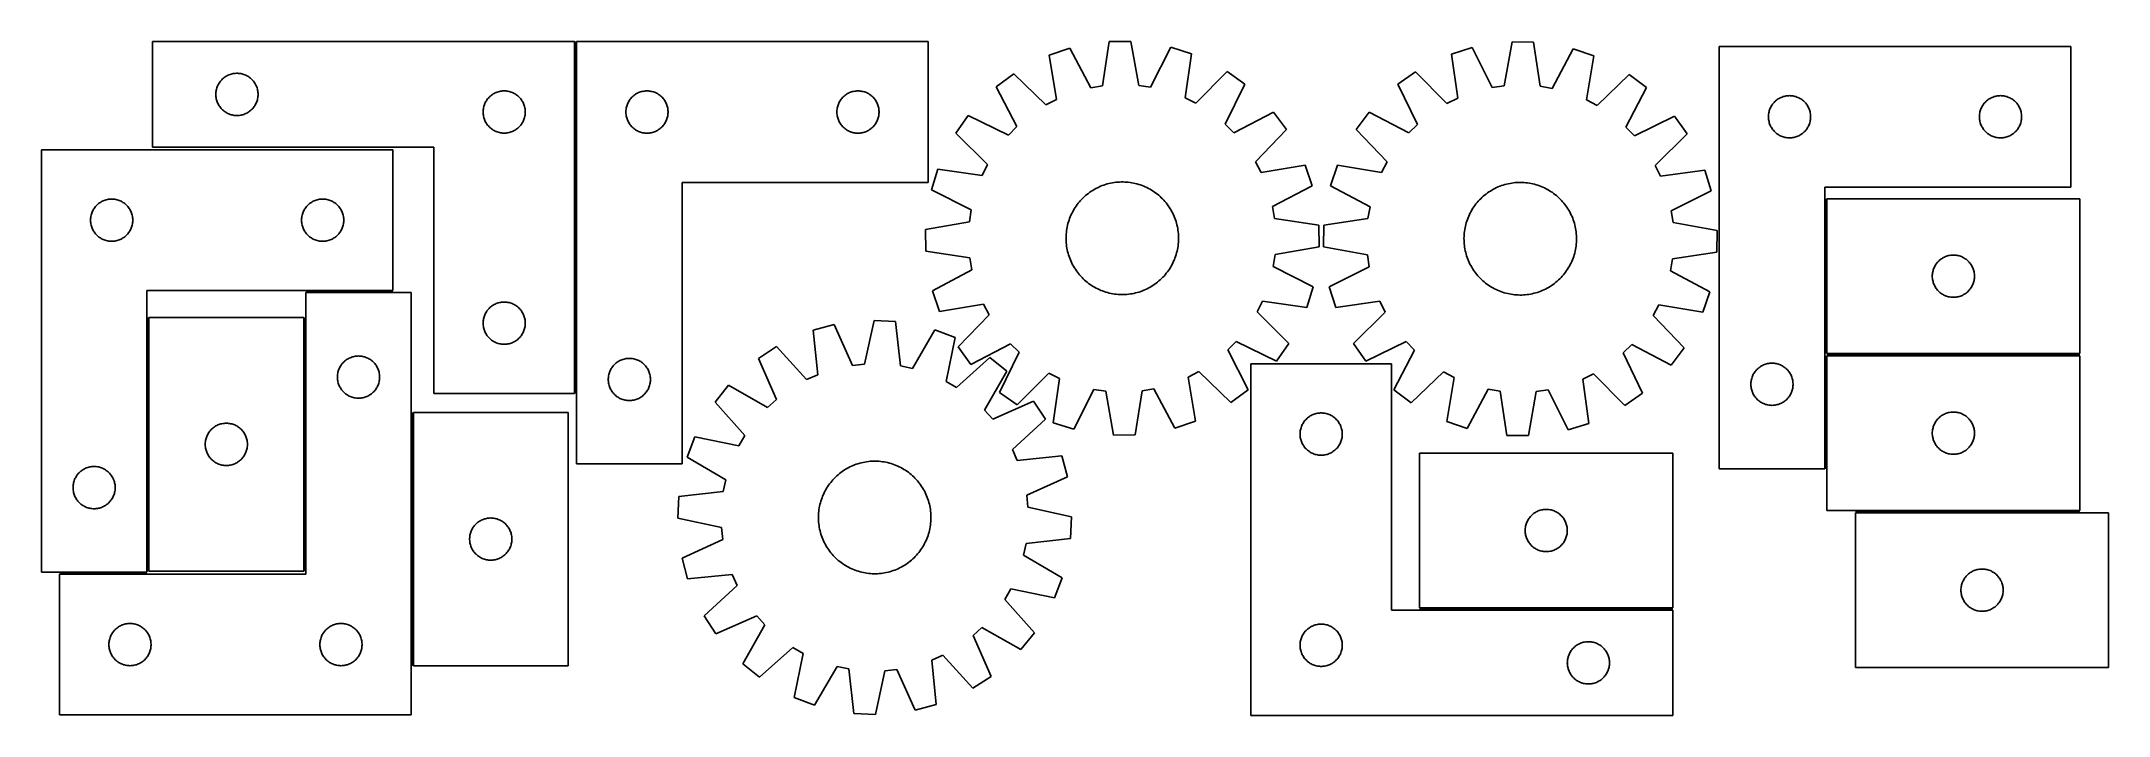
# Model space of a CAD drawing. Header units: millimetres. Extents: x 13 to 1483, y 7 to 486.
import ezdxf

# ---------------------------------------------------------------- set-up
doc = ezdxf.new("R2010")
doc.units = ezdxf.units.MM
doc.layers.add('COMMON', color=5, linetype='CONTINUOUS', true_color=0x0000ff)
doc.layers.add('CUT', color=7, linetype='CONTINUOUS', true_color=0x000000)

msp = doc.modelspace()

# ---------------------------------------------------------------- linework, layer by layer
at = {"layer": 'COMMON'}
for p, q in [((392.838399, 485.43557), (392.838399, 235.43557)), ((1281.643987, 373.783971), (1281.643987, 263.783971)), ((201.032196, 307.852317), (263.032194, 307.852317)), ((88.782194, 289.347682), (88.782194, 109.347682)), ((200.282196, 109.347682), (200.282196, 289.347682)), ((1281.643987, 262.28397), (1281.643987, 182.043737)), ((1282.393988, 263.03397), (1462.393988, 263.03397)), ((276.782196, 222.029816), (276.782196, 42.029816)), ((1302.767705, 151.533969), (1462.393988, 151.533969)), ((26.032196, 107.852317), (88.032194, 107.852317)), ((992.908723, 82.377227), (1172.908723, 82.377227))]:
    msp.add_line(p, q, dxfattribs=at)
at = {"layer": 'CUT'}
for p, q in [((392.088399, 485.43557), (92.088399, 485.43557)), ((92.088399, 485.43557), (92.088399, 410.43557)), ((392.088399, 235.43557), (392.088399, 485.43557)), ((393.5884, 485.43557), (393.5884, 185.43557)), ((643.5884, 485.43557), (393.5884, 485.43557)), ((643.5884, 385.43557), (643.5884, 485.43557)), ((772.305594, 485.441126), (767.505993, 454.041467)), ((787.690728, 485.609073), (772.305594, 485.441126)), ((793.174632, 454.32167), (787.690728, 485.609073)), ((1058.587346, 485.295747), (1053.035251, 454.020373)), ((1073.972077, 485.094262), (1058.587346, 485.295747)), ((1078.703217, 453.684215), (1073.972077, 485.094262)), ((744.168518, 480.669251), (729.588285, 475.755257)), ((729.588285, 475.755257), (734.726622, 444.409248)), ((759.05236, 452.607783), (744.168518, 480.669251)), ((815.925268, 481.452561), (801.657548, 453.072868)), ((830.609298, 476.85802), (815.925268, 481.452561)), ((826.156461, 445.407312), (830.609298, 476.85802)), ((1030.343813, 481.200794), (1015.649802, 476.638275)), ((1015.649802, 476.638275), (1020.034067, 445.177935)), ((1044.549632, 452.790067), (1030.343813, 481.200794)), ((1102.098684, 480.261061), (1087.153705, 452.232105)), ((1116.66817, 475.315294), (1102.098684, 480.261061)), ((1111.461513, 443.980561), (1116.66817, 475.315294)), ((1205.893987, 482.043737), (1205.893987, 182.043737)), ((1455.893987, 482.043737), (1205.893987, 482.043737)), ((1455.893987, 382.043737), (1455.893987, 482.043737)), ((139.03412, 455.323791), (139.431765, 455.986013)), ((139.431765, 455.986013), (139.862974, 456.626886)), ((139.862974, 456.626886), (140.326602, 457.244712)), ((140.326602, 457.244712), (140.82142, 457.837852)), ((140.82142, 457.837852), (141.346116, 458.404732)), ((141.346116, 458.404732), (141.899299, 458.94385)), ((141.899299, 458.94385), (142.479501, 459.453776)), ((142.479501, 459.453776), (143.085185, 459.933158)), ((143.085185, 459.933158), (143.714743, 460.380725)), ((143.714743, 460.380725), (144.366507, 460.795289)), ((144.366507, 460.795289), (145.038748, 461.175752)), ((145.038748, 461.175752), (145.729683, 461.521104)), ((145.729683, 461.521104), (146.43748, 461.830429)), ((146.43748, 461.830429), (147.160263, 462.102908)), ((147.160263, 462.102908), (147.896114, 462.337818)), ((147.896114, 462.337818), (148.643083, 462.534535)), ((148.643083, 462.534535), (149.399187, 462.692539)), ((149.399187, 462.692539), (150.162423, 462.81141)), ((150.162423, 462.81141), (150.930767, 462.890833)), ((150.930767, 462.890833), (151.70218, 462.930597)), ((151.70218, 462.930597), (152.474617, 462.930597)), ((152.474617, 462.930597), (153.246031, 462.890833)), ((153.246031, 462.890833), (154.014374, 462.81141)), ((154.014374, 462.81141), (154.77761, 462.692539)), ((154.77761, 462.692539), (155.533715, 462.534535)), ((155.533715, 462.534535), (156.280683, 462.337818)), ((156.280683, 462.337818), (157.016534, 462.102908)), ((157.016534, 462.102908), (157.739317, 461.830429)), ((157.739317, 461.830429), (158.447115, 461.521104)), ((158.447115, 461.521104), (159.13805, 461.175752)), ((159.13805, 461.175752), (159.810291, 460.795289)), ((159.810291, 460.795289), (160.462055, 460.380725)), ((160.462055, 460.380725), (161.091613, 459.933158)), ((161.091613, 459.933158), (161.697296, 459.453776)), ((161.697296, 459.453776), (162.277499, 458.94385)), ((162.277499, 458.94385), (162.830682, 458.404732)), ((162.830682, 458.404732), (163.355378, 457.837852)), ((163.355378, 457.837852), (163.850196, 457.244712)), ((163.850196, 457.244712), (164.313824, 456.626886)), ((164.313824, 456.626886), (164.745032, 455.986013)), ((164.745032, 455.986013), (165.142677, 455.323791)), ((704.302926, 462.522099), (691.954808, 453.343073)), ((727.129771, 440.433417), (704.302926, 462.522099)), ((856.177508, 464.179989), (833.838293, 441.598266)), ((868.723059, 455.272706), (856.177508, 464.179989)), ((990.054015, 464.016012), (977.489076, 455.136099)), ((1012.34395, 441.385644), (990.054015, 464.016012)), ((1141.924622, 462.027048), (1119.049679, 439.988179)), ((1154.2527, 452.821125), (1141.924622, 462.027048)), ((137.088399, 447.93557), (137.108287, 448.707751)), ((137.108287, 447.163388), (137.088399, 447.93557)), ((137.108287, 448.707751), (137.167901, 449.477885)), ((137.167901, 446.393255), (137.108287, 447.163388)), ((137.167901, 449.477885), (137.26708, 450.243928)), ((137.26708, 445.627211), (137.167901, 446.393255)), ((137.26708, 450.243928), (137.405563, 451.003851)), ((137.405563, 444.867289), (137.26708, 445.627211)), ((137.405563, 451.003851), (137.582983, 451.755637)), ((137.582983, 444.115503), (137.405563, 444.867289)), ((137.582983, 451.755637), (137.798868, 452.497292)), ((137.798868, 443.373847), (137.582983, 444.115503)), ((137.798868, 452.497292), (138.052646, 453.226851)), ((138.052646, 442.644288), (137.798868, 443.373847)), ((138.052646, 453.226851), (138.343645, 453.942378)), ((138.343645, 441.928761), (138.052646, 442.644288)), ((138.343645, 453.942378), (138.671092, 454.641977)), ((138.671092, 441.229163), (138.343645, 441.928761)), ((138.671092, 454.641977), (139.03412, 455.323791)), ((139.03412, 440.547349), (138.671092, 441.229163)), ((165.142677, 455.323791), (165.505705, 454.641977)), ((165.505705, 441.229163), (165.142677, 440.547349)), ((165.505705, 454.641977), (165.833152, 453.942378)), ((165.833152, 441.928761), (165.505705, 441.229163)), ((165.833152, 453.942378), (166.124151, 453.226851)), ((166.124151, 442.644288), (165.833152, 441.928761)), ((166.124151, 453.226851), (166.377929, 452.497292)), ((166.377929, 443.373847), (166.124151, 442.644288)), ((166.377929, 452.497292), (166.593815, 451.755637)), ((166.593815, 444.115503), (166.377929, 443.373847)), ((166.593815, 451.755637), (166.771234, 451.003851)), ((166.771234, 444.867289), (166.593815, 444.115503)), ((166.771234, 451.003851), (166.909717, 450.243928)), ((166.909717, 445.627211), (166.771234, 444.867289)), ((166.909717, 450.243928), (167.008897, 449.477885)), ((167.008897, 446.393255), (166.909717, 445.627211)), ((167.008897, 449.477885), (167.06851, 448.707751)), ((167.06851, 447.163388), (167.008897, 446.393255)), ((167.06851, 448.707751), (167.088399, 447.93557)), ((167.088399, 447.93557), (167.06851, 447.163388)), ((328.052646, 440.726851), (328.343645, 441.442378)), ((328.343645, 441.442378), (328.671092, 442.141977)), ((328.671092, 442.141977), (329.03412, 442.823791)), ((329.03412, 442.823791), (329.431765, 443.486013)), ((329.431765, 443.486013), (329.862974, 444.126886)), ((329.862974, 444.126886), (330.326602, 444.744712)), ((330.326602, 444.744712), (330.82142, 445.337852)), ((330.82142, 445.337852), (331.346116, 445.904732)), ((331.346116, 445.904732), (331.899299, 446.44385)), ((331.899299, 446.44385), (332.479501, 446.953776)), ((332.479501, 446.953776), (333.085185, 447.433158)), ((333.085185, 447.433158), (333.714743, 447.880725)), ((333.714743, 447.880725), (334.366507, 448.295289)), ((334.366507, 448.295289), (335.038748, 448.675752)), ((335.038748, 448.675752), (335.729683, 449.021104)), ((335.729683, 449.021104), (336.43748, 449.330429)), ((336.43748, 449.330429), (337.160263, 449.602908)), ((337.160263, 449.602908), (337.896114, 449.837818)), ((337.896114, 449.837818), (338.643083, 450.034535)), ((338.643083, 450.034535), (339.399187, 450.192539)), ((339.399187, 450.192539), (340.162423, 450.31141)), ((340.162423, 450.31141), (340.930767, 450.390833)), ((340.930767, 450.390833), (341.70218, 450.430597)), ((341.70218, 450.430597), (342.474617, 450.430597)), ((342.474617, 450.430597), (343.246031, 450.390833)), ((343.246031, 450.390833), (344.014374, 450.31141)), ((344.014374, 450.31141), (344.77761, 450.192539)), ((344.77761, 450.192539), (345.533715, 450.034535)), ((345.533715, 450.034535), (346.280683, 449.837818)), ((346.280683, 449.837818), (347.016534, 449.602908)), ((347.016534, 449.602908), (347.739317, 449.330429)), ((347.739317, 449.330429), (348.447115, 449.021104)), ((348.447115, 449.021104), (349.13805, 448.675752)), ((349.13805, 448.675752), (349.810291, 448.295289)), ((349.810291, 448.295289), (350.462055, 447.880725)), ((350.462055, 447.880725), (351.091613, 447.433158)), ((351.091613, 447.433158), (351.697296, 446.953776)), ((351.697296, 446.953776), (352.277499, 446.44385)), ((352.277499, 446.44385), (352.830682, 445.904732)), ((352.830682, 445.904732), (353.355378, 445.337852)), ((353.355378, 445.337852), (353.850196, 444.744712)), ((353.850196, 444.744712), (354.313824, 444.126886)), ((354.313824, 444.126886), (354.745032, 443.486013)), ((354.745032, 443.486013), (355.142677, 442.823791)), ((355.142677, 442.823791), (355.505705, 442.141977)), ((355.505705, 442.141977), (355.833152, 441.442378)), ((355.833152, 441.442378), (356.124151, 440.726851)), ((429.421061, 440.363705), (429.69354, 441.086488)), ((429.69354, 441.086488), (430.002866, 441.794286)), ((430.002866, 441.794286), (430.348218, 442.485221)), ((430.348218, 442.485221), (430.72868, 443.157462)), ((430.72868, 443.157462), (431.143245, 443.809226)), ((431.143245, 443.809226), (431.590811, 444.438784)), ((431.590811, 444.438784), (432.070193, 445.044467)), ((432.070193, 445.044467), (432.580119, 445.62467)), ((432.580119, 445.62467), (433.119237, 446.177853)), ((433.119237, 446.177853), (433.686118, 446.702549)), ((433.686118, 446.702549), (434.279258, 447.197367)), ((434.279258, 447.197367), (434.897083, 447.660995)), ((434.897083, 447.660995), (435.537957, 448.092203)), ((435.537957, 448.092203), (436.200179, 448.489848)), ((436.200179, 448.489848), (436.881993, 448.852876)), ((436.881993, 448.852876), (437.581591, 449.180323)), ((437.581591, 449.180323), (438.297118, 449.471322)), ((438.297118, 449.471322), (439.026677, 449.7251)), ((439.026677, 449.7251), (439.768333, 449.940986)), ((439.768333, 449.940986), (440.520119, 450.118405)), ((440.520119, 450.118405), (441.280041, 450.256888)), ((441.280041, 450.256888), (442.046085, 450.356068)), ((442.046085, 450.356068), (442.816218, 450.415681)), ((442.816218, 450.415681), (443.5884, 450.43557)), ((443.5884, 450.43557), (444.360581, 450.415681)), ((444.360581, 450.415681), (445.130715, 450.356068)), ((445.130715, 450.356068), (445.896758, 450.256888)), ((445.896758, 450.256888), (446.656681, 450.118405)), ((446.656681, 450.118405), (447.408467, 449.940986)), ((447.408467, 449.940986), (448.150122, 449.7251)), ((448.150122, 449.7251), (448.879681, 449.471322)), ((448.879681, 449.471322), (449.595208, 449.180323)), ((449.595208, 449.180323), (450.294807, 448.852876)), ((450.294807, 448.852876), (450.976621, 448.489848)), ((450.976621, 448.489848), (451.638843, 448.092203)), ((451.638843, 448.092203), (452.279716, 447.660995)), ((452.279716, 447.660995), (452.897542, 447.197367)), ((452.897542, 447.197367), (453.490682, 446.702549)), ((453.490682, 446.702549), (454.057562, 446.177853)), ((454.057562, 446.177853), (454.59668, 445.62467)), ((454.59668, 445.62467), (455.106606, 445.044467)), ((455.106606, 445.044467), (455.585988, 444.438784)), ((455.585988, 444.438784), (456.033555, 443.809226)), ((456.033555, 443.809226), (456.448119, 443.157462)), ((456.448119, 443.157462), (456.828582, 442.485221)), ((456.828582, 442.485221), (457.173934, 441.794286)), ((457.173934, 441.794286), (457.483259, 441.086488)), ((457.483259, 441.086488), (457.755738, 440.363705)), ((579.421061, 440.363705), (579.69354, 441.086488)), ((579.69354, 441.086488), (580.002866, 441.794286)), ((580.002866, 441.794286), (580.348218, 442.485221)), ((580.348218, 442.485221), (580.72868, 443.157462)), ((580.72868, 443.157462), (581.143245, 443.809226)), ((581.143245, 443.809226), (581.590811, 444.438784)), ((581.590811, 444.438784), (582.070193, 445.044467)), ((582.070193, 445.044467), (582.580119, 445.62467)), ((582.580119, 445.62467), (583.119237, 446.177853)), ((583.119237, 446.177853), (583.686118, 446.702549)), ((583.686118, 446.702549), (584.279258, 447.197367)), ((584.279258, 447.197367), (584.897083, 447.660995)), ((584.897083, 447.660995), (585.537957, 448.092203)), ((585.537957, 448.092203), (586.200179, 448.489848)), ((586.200179, 448.489848), (586.881993, 448.852876)), ((586.881993, 448.852876), (587.581591, 449.180323)), ((587.581591, 449.180323), (588.297118, 449.471322)), ((588.297118, 449.471322), (589.026677, 449.7251)), ((589.026677, 449.7251), (589.768333, 449.940986)), ((589.768333, 449.940986), (590.520119, 450.118405)), ((590.520119, 450.118405), (591.280041, 450.256888)), ((591.280041, 450.256888), (592.046085, 450.356068)), ((592.046085, 450.356068), (592.816218, 450.415681)), ((592.816218, 450.415681), (593.5884, 450.43557)), ((593.5884, 450.43557), (594.360581, 450.415681)), ((594.360581, 450.415681), (595.130715, 450.356068)), ((595.130715, 450.356068), (595.896758, 450.256888)), ((595.896758, 450.256888), (596.656681, 450.118405)), ((596.656681, 450.118405), (597.408467, 449.940986)), ((597.408467, 449.940986), (598.150122, 449.7251)), ((598.150122, 449.7251), (598.879681, 449.471322)), ((598.879681, 449.471322), (599.595208, 449.180323)), ((599.595208, 449.180323), (600.294807, 448.852876)), ((600.294807, 448.852876), (600.976621, 448.489848)), ((600.976621, 448.489848), (601.638843, 448.092203)), ((601.638843, 448.092203), (602.279716, 447.660995)), ((602.279716, 447.660995), (602.897542, 447.197367)), ((602.897542, 447.197367), (603.490682, 446.702549)), ((603.490682, 446.702549), (604.057562, 446.177853)), ((604.057562, 446.177853), (604.59668, 445.62467)), ((604.59668, 445.62467), (605.106606, 445.044467)), ((605.106606, 445.044467), (605.585988, 444.438784)), ((605.585988, 444.438784), (606.033555, 443.809226)), ((606.033555, 443.809226), (606.448119, 443.157462)), ((606.448119, 443.157462), (606.828582, 442.485221)), ((606.828582, 442.485221), (607.173934, 441.794286)), ((607.173934, 441.794286), (607.483259, 441.086488)), ((607.483259, 441.086488), (607.755738, 440.363705)), ((691.954808, 453.343073), (706.528106, 425.119081)), ((734.726622, 444.409248), (727.129771, 440.433417)), ((767.505993, 454.041467), (759.05236, 452.607783)), ((801.657548, 453.072868), (793.174632, 454.32167)), ((833.838293, 441.598266), (826.156461, 445.407312)), ((854.769357, 426.737308), (868.723059, 455.272706)), ((977.489076, 455.136099), (991.38054, 426.57035)), ((1020.034067, 445.177935), (1012.34395, 441.385644)), ((1053.035251, 454.020373), (1044.549632, 452.790067)), ((1087.153705, 452.232105), (1078.703217, 453.684215)), ((1119.049679, 439.988179), (1111.461513, 443.980561)), ((1139.61791, 424.628969), (1154.2527, 452.821125)), ((1243.448832, 440.417393), (1243.896399, 441.046951)), ((1243.896399, 441.046951), (1244.375781, 441.652635)), ((1244.375781, 441.652635), (1244.885707, 442.232837)), ((1244.885707, 442.232837), (1245.424825, 442.78602)), ((1245.424825, 442.78602), (1245.991706, 443.310716)), ((1245.991706, 443.310716), (1246.584845, 443.805534)), ((1246.584845, 443.805534), (1247.202671, 444.269162)), ((1247.202671, 444.269162), (1247.843545, 444.70037)), ((1247.843545, 444.70037), (1248.505766, 445.098016)), ((1248.505766, 445.098016), (1249.187581, 445.461043)), ((1249.187581, 445.461043), (1249.887179, 445.788491)), ((1249.887179, 445.788491), (1250.602706, 446.079489)), ((1250.602706, 446.079489), (1251.332265, 446.333268)), ((1251.332265, 446.333268), (1252.073921, 446.549153)), ((1252.073921, 446.549153), (1252.825707, 446.726572)), ((1252.825707, 446.726572), (1253.585629, 446.865055)), ((1253.585629, 446.865055), (1254.351673, 446.964235)), ((1254.351673, 446.964235), (1255.121806, 447.023848)), ((1255.121806, 447.023848), (1255.893987, 447.043737)), ((1255.893987, 447.043737), (1256.666169, 447.023848)), ((1256.666169, 447.023848), (1257.436302, 446.964235)), ((1257.436302, 446.964235), (1258.202346, 446.865055)), ((1258.202346, 446.865055), (1258.962268, 446.726572)), ((1258.962268, 446.726572), (1259.714054, 446.549153)), ((1259.714054, 446.549153), (1260.45571, 446.333268)), ((1260.45571, 446.333268), (1261.185269, 446.079489)), ((1261.185269, 446.079489), (1261.900796, 445.788491)), ((1261.900796, 445.788491), (1262.600394, 445.461043)), ((1262.600394, 445.461043), (1263.282209, 445.098016)), ((1263.282209, 445.098016), (1263.94443, 444.70037)), ((1263.94443, 444.70037), (1264.585304, 444.269162)), ((1264.585304, 444.269162), (1265.20313, 443.805534)), ((1265.20313, 443.805534), (1265.796269, 443.310716)), ((1265.796269, 443.310716), (1266.36315, 442.78602)), ((1266.36315, 442.78602), (1266.902268, 442.232837)), ((1266.902268, 442.232837), (1267.412194, 441.652635)), ((1267.412194, 441.652635), (1267.891576, 441.046951)), ((1267.891576, 441.046951), (1268.339143, 440.417393)), ((1393.448832, 440.417393), (1393.896399, 441.046951)), ((1393.896399, 441.046951), (1394.375781, 441.652635)), ((1394.375781, 441.652635), (1394.885707, 442.232837)), ((1394.885707, 442.232837), (1395.424825, 442.78602)), ((1395.424825, 442.78602), (1395.991706, 443.310716)), ((1395.991706, 443.310716), (1396.584845, 443.805534)), ((1396.584845, 443.805534), (1397.202671, 444.269162)), ((1397.202671, 444.269162), (1397.843545, 444.70037)), ((1397.843545, 444.70037), (1398.505766, 445.098016)), ((1398.505766, 445.098016), (1399.187581, 445.461043)), ((1399.187581, 445.461043), (1399.887179, 445.788491)), ((1399.887179, 445.788491), (1400.602706, 446.079489)), ((1400.602706, 446.079489), (1401.332265, 446.333268)), ((1401.332265, 446.333268), (1402.073921, 446.549153)), ((1402.073921, 446.549153), (1402.825707, 446.726572)), ((1402.825707, 446.726572), (1403.585629, 446.865055)), ((1403.585629, 446.865055), (1404.351673, 446.964235)), ((1404.351673, 446.964235), (1405.121806, 447.023848)), ((1405.121806, 447.023848), (1405.893987, 447.043737)), ((1405.893987, 447.043737), (1406.666169, 447.023848)), ((1406.666169, 447.023848), (1407.436302, 446.964235)), ((1407.436302, 446.964235), (1408.202346, 446.865055)), ((1408.202346, 446.865055), (1408.962268, 446.726572)), ((1408.962268, 446.726572), (1409.714054, 446.549153)), ((1409.714054, 446.549153), (1410.45571, 446.333268)), ((1410.45571, 446.333268), (1411.185269, 446.079489)), ((1411.185269, 446.079489), (1411.900796, 445.788491)), ((1411.900796, 445.788491), (1412.600394, 445.461043)), ((1412.600394, 445.461043), (1413.282209, 445.098016)), ((1413.282209, 445.098016), (1413.94443, 444.70037)), ((1413.94443, 444.70037), (1414.585304, 444.269162)), ((1414.585304, 444.269162), (1415.20313, 443.805534)), ((1415.20313, 443.805534), (1415.796269, 443.310716)), ((1415.796269, 443.310716), (1416.36315, 442.78602)), ((1416.36315, 442.78602), (1416.902268, 442.232837)), ((1416.902268, 442.232837), (1417.412194, 441.652635)), ((1417.412194, 441.652635), (1417.891576, 441.046951)), ((1417.891576, 441.046951), (1418.339143, 440.417393)), ((139.431765, 439.885127), (139.03412, 440.547349)), ((139.862974, 439.244253), (139.431765, 439.885127)), ((140.326602, 438.626428), (139.862974, 439.244253)), ((140.82142, 438.033288), (140.326602, 438.626428)), ((141.346116, 437.466407), (140.82142, 438.033288)), ((141.899299, 436.927289), (141.346116, 437.466407)), ((142.479501, 436.417363), (141.899299, 436.927289)), ((143.085185, 435.937981), (142.479501, 436.417363)), ((143.714743, 435.490415), (143.085185, 435.937981)), ((144.366507, 435.07585), (143.714743, 435.490415)), ((145.038748, 434.695388), (144.366507, 435.07585)), ((145.729683, 434.350036), (145.038748, 434.695388)), ((146.43748, 434.04071), (145.729683, 434.350036)), ((147.160263, 433.768231), (146.43748, 434.04071)), ((147.896114, 433.533322), (147.160263, 433.768231)), ((148.643083, 433.336604), (147.896114, 433.533322)), ((149.399187, 433.1786), (148.643083, 433.336604)), ((150.162423, 433.05973), (149.399187, 433.1786)), ((150.930767, 432.980307), (150.162423, 433.05973)), ((151.70218, 432.940543), (150.930767, 432.980307)), ((152.474617, 432.940543), (151.70218, 432.940543)), ((153.246031, 432.980307), (152.474617, 432.940543)), ((154.014374, 433.05973), (153.246031, 432.980307)), ((154.77761, 433.1786), (154.014374, 433.05973)), ((155.533715, 433.336604), (154.77761, 433.1786)), ((156.280683, 433.533322), (155.533715, 433.336604)), ((157.016534, 433.768231), (156.280683, 433.533322)), ((157.739317, 434.04071), (157.016534, 433.768231)), ((158.447115, 434.350036), (157.739317, 434.04071)), ((159.13805, 434.695388), (158.447115, 434.350036)), ((159.810291, 435.07585), (159.13805, 434.695388)), ((160.462055, 435.490415), (159.810291, 435.07585)), ((161.091613, 435.937981), (160.462055, 435.490415)), ((161.697296, 436.417363), (161.091613, 435.937981)), ((162.277499, 436.927289), (161.697296, 436.417363)), ((162.830682, 437.466407), (162.277499, 436.927289)), ((163.355378, 438.033288), (162.830682, 437.466407)), ((163.850196, 438.626428), (163.355378, 438.033288)), ((164.313824, 439.244253), (163.850196, 438.626428)), ((164.745032, 439.885127), (164.313824, 439.244253)), ((165.142677, 440.547349), (164.745032, 439.885127)), ((327.088399, 435.43557), (327.108287, 436.207751)), ((327.108287, 434.663388), (327.088399, 435.43557)), ((327.108287, 436.207751), (327.167901, 436.977885)), ((327.167901, 433.893255), (327.108287, 434.663388)), ((327.167901, 436.977885), (327.26708, 437.743928)), ((327.26708, 433.127211), (327.167901, 433.893255)), ((327.26708, 437.743928), (327.405563, 438.503851)), ((327.405563, 432.367289), (327.26708, 433.127211)), ((327.405563, 438.503851), (327.582983, 439.255637)), ((327.582983, 431.615503), (327.405563, 432.367289)), ((327.582983, 439.255637), (327.798868, 439.997292)), ((327.798868, 430.873847), (327.582983, 431.615503)), ((327.798868, 439.997292), (328.052646, 440.726851)), ((328.052646, 430.144288), (327.798868, 430.873847)), ((328.343645, 429.428761), (328.052646, 430.144288)), ((328.671092, 428.729163), (328.343645, 429.428761)), ((329.03412, 428.047349), (328.671092, 428.729163)), ((329.431765, 427.385127), (329.03412, 428.047349)), ((329.862974, 426.744253), (329.431765, 427.385127)), ((330.326602, 426.126428), (329.862974, 426.744253)), ((354.313824, 426.744253), (353.850196, 426.126428)), ((354.745032, 427.385127), (354.313824, 426.744253)), ((355.142677, 428.047349), (354.745032, 427.385127)), ((355.505705, 428.729163), (355.142677, 428.047349)), ((355.833152, 429.428761), (355.505705, 428.729163)), ((356.124151, 430.144288), (355.833152, 429.428761)), ((356.124151, 440.726851), (356.377929, 439.997292)), ((356.377929, 430.873847), (356.124151, 430.144288)), ((356.377929, 439.997292), (356.593815, 439.255637)), ((356.593815, 431.615503), (356.377929, 430.873847)), ((356.593815, 439.255637), (356.771234, 438.503851)), ((356.771234, 432.367289), (356.593815, 431.615503)), ((356.771234, 438.503851), (356.909717, 437.743928)), ((356.909717, 433.127211), (356.771234, 432.367289)), ((356.909717, 437.743928), (357.008897, 436.977885)), ((357.008897, 433.893255), (356.909717, 433.127211)), ((357.008897, 436.977885), (357.06851, 436.207751)), ((357.06851, 434.663388), (357.008897, 433.893255)), ((357.06851, 436.207751), (357.088399, 435.43557)), ((357.088399, 435.43557), (357.06851, 434.663388)), ((428.593373, 435.821788), (428.633137, 436.593202)), ((428.593373, 435.049351), (428.593373, 435.821788)), ((428.633137, 434.277938), (428.593373, 435.049351)), ((428.633137, 436.593202), (428.71256, 437.361545)), ((428.71256, 433.509594), (428.633137, 434.277938)), ((428.71256, 437.361545), (428.83143, 438.124781)), ((428.83143, 432.746358), (428.71256, 433.509594)), ((428.83143, 438.124781), (428.989434, 438.880886)), ((428.989434, 431.990254), (428.83143, 432.746358)), ((428.989434, 438.880886), (429.186152, 439.627854)), ((429.186152, 431.243285), (428.989434, 431.990254)), ((429.186152, 439.627854), (429.421061, 440.363705)), ((429.421061, 430.507434), (429.186152, 431.243285)), ((429.69354, 429.784651), (429.421061, 430.507434)), ((430.002866, 429.076854), (429.69354, 429.784651)), ((430.348218, 428.385919), (430.002866, 429.076854)), ((430.72868, 427.713678), (430.348218, 428.385919)), ((431.143245, 427.061914), (430.72868, 427.713678)), ((431.590811, 426.432356), (431.143245, 427.061914)), ((432.070193, 425.826672), (431.590811, 426.432356)), ((455.585988, 426.432356), (455.106606, 425.826672)), ((456.033555, 427.061914), (455.585988, 426.432356)), ((456.448119, 427.713678), (456.033555, 427.061914)), ((456.828582, 428.385919), (456.448119, 427.713678)), ((457.173934, 429.076854), (456.828582, 428.385919)), ((457.483259, 429.784651), (457.173934, 429.076854)), ((457.755738, 430.507434), (457.483259, 429.784651)), ((457.755738, 440.363705), (457.990648, 439.627854)), ((457.990648, 431.243285), (457.755738, 430.507434)), ((457.990648, 439.627854), (458.187365, 438.880886)), ((458.187365, 431.990254), (457.990648, 431.243285)), ((458.187365, 438.880886), (458.345369, 438.124781)), ((458.345369, 432.746358), (458.187365, 431.990254)), ((458.345369, 438.124781), (458.46424, 437.361545)), ((458.46424, 433.509594), (458.345369, 432.746358)), ((458.46424, 437.361545), (458.543663, 436.593202)), ((458.543663, 434.277938), (458.46424, 433.509594)), ((458.543663, 436.593202), (458.583427, 435.821788)), ((458.583427, 435.049351), (458.543663, 434.277938)), ((458.583427, 435.821788), (458.583427, 435.049351)), ((578.593373, 435.821788), (578.633137, 436.593202)), ((578.593373, 435.049351), (578.593373, 435.821788)), ((578.633137, 434.277938), (578.593373, 435.049351)), ((578.633137, 436.593202), (578.71256, 437.361545)), ((578.71256, 433.509594), (578.633137, 434.277938)), ((578.71256, 437.361545), (578.83143, 438.124781)), ((578.83143, 432.746358), (578.71256, 433.509594)), ((578.83143, 438.124781), (578.989434, 438.880886)), ((578.989434, 431.990254), (578.83143, 432.746358)), ((578.989434, 438.880886), (579.186152, 439.627854)), ((579.186152, 431.243285), (578.989434, 431.990254)), ((579.186152, 439.627854), (579.421061, 440.363705)), ((579.421061, 430.507434), (579.186152, 431.243285)), ((579.69354, 429.784651), (579.421061, 430.507434)), ((580.002866, 429.076854), (579.69354, 429.784651)), ((580.348218, 428.385919), (580.002866, 429.076854)), ((580.72868, 427.713678), (580.348218, 428.385919)), ((581.143245, 427.061914), (580.72868, 427.713678)), ((581.590811, 426.432356), (581.143245, 427.061914)), ((582.070193, 425.826672), (581.590811, 426.432356)), ((605.585988, 426.432356), (605.106606, 425.826672)), ((606.033555, 427.061914), (605.585988, 426.432356)), ((606.448119, 427.713678), (606.033555, 427.061914)), ((606.828582, 428.385919), (606.448119, 427.713678)), ((607.173934, 429.076854), (606.828582, 428.385919)), ((607.483259, 429.784651), (607.173934, 429.076854)), ((607.755738, 430.507434), (607.483259, 429.784651)), ((607.755738, 440.363705), (607.990648, 439.627854)), ((607.990648, 431.243285), (607.755738, 430.507434)), ((607.990648, 439.627854), (608.187365, 438.880886)), ((608.187365, 431.990254), (607.990648, 431.243285)), ((608.187365, 438.880886), (608.345369, 438.124781)), ((608.345369, 432.746358), (608.187365, 431.990254)), ((608.345369, 438.124781), (608.46424, 437.361545)), ((608.46424, 433.509594), (608.345369, 432.746358)), ((608.46424, 437.361545), (608.543663, 436.593202)), ((608.543663, 434.277938), (608.46424, 433.509594)), ((608.543663, 436.593202), (608.583427, 435.821788)), ((608.583427, 435.049351), (608.543663, 434.277938)), ((608.583427, 435.821788), (608.583427, 435.049351)), ((671.996273, 432.943987), (663.08899, 420.398436)), ((700.531671, 418.990285), (671.996273, 432.943987)), ((860.898153, 420.740873), (854.769357, 426.737308)), ((889.122145, 435.314171), (860.898153, 420.740873)), ((898.301171, 422.966053), (889.122145, 435.314171)), ((957.04653, 435.22208), (947.840607, 422.894001)), ((985.238686, 420.58729), (957.04653, 435.22208)), ((991.38054, 426.57035), (985.238686, 420.58729)), ((1174.166719, 432.378579), (1145.600971, 418.487115)), ((1183.046632, 419.81364), (1174.166719, 432.378579)), ((1240.89896, 432.429956), (1240.938725, 433.201369)), ((1240.89896, 431.657518), (1240.89896, 432.429956)), ((1240.938725, 430.886105), (1240.89896, 431.657518)), ((1240.938725, 433.201369), (1241.018147, 433.969712)), ((1241.018147, 430.117762), (1240.938725, 430.886105)), ((1241.018147, 433.969712), (1241.137018, 434.732948)), ((1241.137018, 429.354526), (1241.018147, 430.117762)), ((1241.137018, 434.732948), (1241.295022, 435.489053)), ((1241.295022, 428.598421), (1241.137018, 429.354526)), ((1241.295022, 435.489053), (1241.491739, 436.236022)), ((1241.491739, 427.851453), (1241.295022, 428.598421)), ((1241.491739, 436.236022), (1241.726649, 436.971873)), ((1241.726649, 427.115601), (1241.491739, 427.851453)), ((1241.726649, 436.971873), (1241.999128, 437.694655)), ((1241.999128, 426.392819), (1241.726649, 427.115601)), ((1241.999128, 437.694655), (1242.308454, 438.402453)), ((1242.308454, 425.685021), (1241.999128, 426.392819)), ((1242.308454, 438.402453), (1242.653806, 439.093388)), ((1242.653806, 439.093388), (1243.034268, 439.765629)), ((1243.034268, 439.765629), (1243.448832, 440.417393)), ((1268.339143, 440.417393), (1268.753707, 439.765629)), ((1268.753707, 439.765629), (1269.134169, 439.093388)), ((1269.134169, 439.093388), (1269.479521, 438.402453)), ((1269.479521, 438.402453), (1269.788847, 437.694655)), ((1269.788847, 426.392819), (1269.479521, 425.685021)), ((1269.788847, 437.694655), (1270.061326, 436.971873)), ((1270.061326, 427.115601), (1269.788847, 426.392819)), ((1270.061326, 436.971873), (1270.296236, 436.236022)), ((1270.296236, 427.851453), (1270.061326, 427.115601)), ((1270.296236, 436.236022), (1270.492953, 435.489053)), ((1270.492953, 428.598421), (1270.296236, 427.851453)), ((1270.492953, 435.489053), (1270.650957, 434.732948)), ((1270.650957, 429.354526), (1270.492953, 428.598421)), ((1270.650957, 434.732948), (1270.769828, 433.969712)), ((1270.769828, 430.117762), (1270.650957, 429.354526)), ((1270.769828, 433.969712), (1270.84925, 433.201369)), ((1270.84925, 430.886105), (1270.769828, 430.117762)), ((1270.84925, 433.201369), (1270.889015, 432.429956)), ((1270.889015, 431.657518), (1270.84925, 430.886105)), ((1270.889015, 432.429956), (1270.889015, 431.657518)), ((1390.89896, 432.429956), (1390.938725, 433.201369)), ((1390.89896, 431.657518), (1390.89896, 432.429956)), ((1390.938725, 430.886105), (1390.89896, 431.657518)), ((1390.938725, 433.201369), (1391.018147, 433.969712)), ((1391.018147, 430.117762), (1390.938725, 430.886105)), ((1391.018147, 433.969712), (1391.137018, 434.732948)), ((1391.137018, 429.354526), (1391.018147, 430.117762)), ((1391.137018, 434.732948), (1391.295022, 435.489053)), ((1391.295022, 428.598421), (1391.137018, 429.354526)), ((1391.295022, 435.489053), (1391.491739, 436.236022)), ((1391.491739, 427.851453), (1391.295022, 428.598421)), ((1391.491739, 436.236022), (1391.726649, 436.971873)), ((1391.726649, 427.115601), (1391.491739, 427.851453)), ((1391.726649, 436.971873), (1391.999128, 437.694655)), ((1391.999128, 426.392819), (1391.726649, 427.115601)), ((1391.999128, 437.694655), (1392.308454, 438.402453)), ((1392.308454, 425.685021), (1391.999128, 426.392819)), ((1392.308454, 438.402453), (1392.653806, 439.093388)), ((1392.653806, 439.093388), (1393.034268, 439.765629)), ((1393.034268, 439.765629), (1393.448832, 440.417393)), ((1418.339143, 440.417393), (1418.753707, 439.765629)), ((1418.753707, 439.765629), (1419.134169, 439.093388)), ((1419.134169, 439.093388), (1419.479521, 438.402453)), ((1419.479521, 438.402453), (1419.788847, 437.694655)), ((1419.788847, 426.392819), (1419.479521, 425.685021)), ((1419.788847, 437.694655), (1420.061326, 436.971873)), ((1420.061326, 427.115601), (1419.788847, 426.392819)), ((1420.061326, 436.971873), (1420.296236, 436.236022)), ((1420.296236, 427.851453), (1420.061326, 427.115601)), ((1420.296236, 436.236022), (1420.492953, 435.489053)), ((1420.492953, 428.598421), (1420.296236, 427.851453)), ((1420.492953, 435.489053), (1420.650957, 434.732948)), ((1420.650957, 429.354526), (1420.492953, 428.598421)), ((1420.650957, 434.732948), (1420.769828, 433.969712)), ((1420.769828, 430.117762), (1420.650957, 429.354526)), ((1420.769828, 433.969712), (1420.84925, 433.201369)), ((1420.84925, 430.886105), (1420.769828, 430.117762)), ((1420.84925, 433.201369), (1420.889015, 432.429956)), ((1420.889015, 431.657518), (1420.84925, 430.886105)), ((1420.889015, 432.429956), (1420.889015, 431.657518)), ((330.82142, 425.533288), (330.326602, 426.126428)), ((331.346116, 424.966407), (330.82142, 425.533288)), ((331.899299, 424.427289), (331.346116, 424.966407)), ((332.479501, 423.917363), (331.899299, 424.427289)), ((333.085185, 423.437981), (332.479501, 423.917363)), ((333.714743, 422.990415), (333.085185, 423.437981)), ((334.366507, 422.57585), (333.714743, 422.990415)), ((335.038748, 422.195388), (334.366507, 422.57585)), ((335.729683, 421.850036), (335.038748, 422.195388)), ((336.43748, 421.54071), (335.729683, 421.850036)), ((337.160263, 421.268231), (336.43748, 421.54071)), ((337.896114, 421.033322), (337.160263, 421.268231)), ((338.643083, 420.836604), (337.896114, 421.033322)), ((339.399187, 420.6786), (338.643083, 420.836604)), ((340.162423, 420.55973), (339.399187, 420.6786)), ((340.930767, 420.480307), (340.162423, 420.55973)), ((341.70218, 420.440543), (340.930767, 420.480307)), ((342.474617, 420.440543), (341.70218, 420.440543)), ((343.246031, 420.480307), (342.474617, 420.440543)), ((344.014374, 420.55973), (343.246031, 420.480307)), ((344.77761, 420.6786), (344.014374, 420.55973)), ((345.533715, 420.836604), (344.77761, 420.6786)), ((346.280683, 421.033322), (345.533715, 420.836604)), ((347.016534, 421.268231), (346.280683, 421.033322)), ((347.739317, 421.54071), (347.016534, 421.268231)), ((348.447115, 421.850036), (347.739317, 421.54071)), ((349.13805, 422.195388), (348.447115, 421.850036)), ((349.810291, 422.57585), (349.13805, 422.195388)), ((350.462055, 422.990415), (349.810291, 422.57585)), ((351.091613, 423.437981), (350.462055, 422.990415)), ((351.697296, 423.917363), (351.091613, 423.437981)), ((352.277499, 424.427289), (351.697296, 423.917363)), ((352.830682, 424.966407), (352.277499, 424.427289)), ((353.355378, 425.533288), (352.830682, 424.966407)), ((353.850196, 426.126428), (353.355378, 425.533288)), ((432.580119, 425.24647), (432.070193, 425.826672)), ((433.119237, 424.693287), (432.580119, 425.24647)), ((433.686118, 424.168591), (433.119237, 424.693287)), ((434.279258, 423.673773), (433.686118, 424.168591)), ((434.897083, 423.210145), (434.279258, 423.673773)), ((435.537957, 422.778936), (434.897083, 423.210145)), ((436.200179, 422.381291), (435.537957, 422.778936)), ((436.881993, 422.018264), (436.200179, 422.381291)), ((437.581591, 421.690816), (436.881993, 422.018264)), ((438.297118, 421.399817), (437.581591, 421.690816)), ((439.026677, 421.146039), (438.297118, 421.399817)), ((439.768333, 420.930154), (439.026677, 421.146039)), ((440.520119, 420.752734), (439.768333, 420.930154)), ((441.280041, 420.614251), (440.520119, 420.752734)), ((442.046085, 420.515072), (441.280041, 420.614251)), ((442.816218, 420.455458), (442.046085, 420.515072)), ((443.5884, 420.43557), (442.816218, 420.455458)), ((444.360581, 420.455458), (443.5884, 420.43557)), ((445.130715, 420.515072), (444.360581, 420.455458)), ((445.896758, 420.614251), (445.130715, 420.515072)), ((446.656681, 420.752734), (445.896758, 420.614251)), ((447.408467, 420.930154), (446.656681, 420.752734)), ((448.150122, 421.146039), (447.408467, 420.930154)), ((448.879681, 421.399817), (448.150122, 421.146039)), ((449.595208, 421.690816), (448.879681, 421.399817)), ((450.294807, 422.018264), (449.595208, 421.690816)), ((450.976621, 422.381291), (450.294807, 422.018264)), ((451.638843, 422.778936), (450.976621, 422.381291)), ((452.279716, 423.210145), (451.638843, 422.778936)), ((452.897542, 423.673773), (452.279716, 423.210145)), ((453.490682, 424.168591), (452.897542, 423.673773)), ((454.057562, 424.693287), (453.490682, 424.168591)), ((454.59668, 425.24647), (454.057562, 424.693287)), ((455.106606, 425.826672), (454.59668, 425.24647)), ((582.580119, 425.24647), (582.070193, 425.826672)), ((583.119237, 424.693287), (582.580119, 425.24647)), ((583.686118, 424.168591), (583.119237, 424.693287)), ((584.279258, 423.673773), (583.686118, 424.168591)), ((584.897083, 423.210145), (584.279258, 423.673773)), ((585.537957, 422.778936), (584.897083, 423.210145)), ((586.200179, 422.381291), (585.537957, 422.778936)), ((586.881993, 422.018264), (586.200179, 422.381291)), ((587.581591, 421.690816), (586.881993, 422.018264)), ((588.297118, 421.399817), (587.581591, 421.690816)), ((589.026677, 421.146039), (588.297118, 421.399817)), ((589.768333, 420.930154), (589.026677, 421.146039)), ((590.520119, 420.752734), (589.768333, 420.930154)), ((591.280041, 420.614251), (590.520119, 420.752734)), ((592.046085, 420.515072), (591.280041, 420.614251)), ((592.816218, 420.455458), (592.046085, 420.515072)), ((593.5884, 420.43557), (592.816218, 420.455458)), ((594.360581, 420.455458), (593.5884, 420.43557)), ((595.130715, 420.515072), (594.360581, 420.455458)), ((595.896758, 420.614251), (595.130715, 420.515072)), ((596.656681, 420.752734), (595.896758, 420.614251)), ((597.408467, 420.930154), (596.656681, 420.752734)), ((598.150122, 421.146039), (597.408467, 420.930154)), ((598.879681, 421.399817), (598.150122, 421.146039)), ((599.595208, 421.690816), (598.879681, 421.399817)), ((600.294807, 422.018264), (599.595208, 421.690816)), ((600.976621, 422.381291), (600.294807, 422.018264)), ((601.638843, 422.778936), (600.976621, 422.381291)), ((602.279716, 423.210145), (601.638843, 422.778936)), ((602.897542, 423.673773), (602.279716, 423.210145)), ((603.490682, 424.168591), (602.897542, 423.673773)), ((604.057562, 424.693287), (603.490682, 424.168591)), ((604.59668, 425.24647), (604.057562, 424.693287)), ((605.106606, 425.826672), (604.59668, 425.24647)), ((663.08899, 420.398436), (685.670713, 398.059221)), ((706.528106, 425.119081), (700.531671, 418.990285)), ((876.212489, 400.139208), (898.301171, 422.966053)), ((947.840607, 422.894001), (969.879476, 400.019058)), ((1145.600971, 418.487115), (1139.61791, 424.628969)), ((1160.416264, 397.523705), (1183.046632, 419.81364)), ((1242.653806, 424.994086), (1242.308454, 425.685021)), ((1243.034268, 424.321845), (1242.653806, 424.994086)), ((1243.448832, 423.670081), (1243.034268, 424.321845)), ((1243.896399, 423.040523), (1243.448832, 423.670081)), ((1244.375781, 422.434839), (1243.896399, 423.040523)), ((1244.885707, 421.854637), (1244.375781, 422.434839)), ((1245.424825, 421.301454), (1244.885707, 421.854637)), ((1245.991706, 420.776758), (1245.424825, 421.301454)), ((1246.584845, 420.28194), (1245.991706, 420.776758)), ((1247.202671, 419.818312), (1246.584845, 420.28194)), ((1247.843545, 419.387104), (1247.202671, 419.818312)), ((1248.505766, 418.989458), (1247.843545, 419.387104)), ((1249.187581, 418.626431), (1248.505766, 418.989458)), ((1249.887179, 418.298983), (1249.187581, 418.626431)), ((1250.602706, 418.007985), (1249.887179, 418.298983)), ((1251.332265, 417.754206), (1250.602706, 418.007985)), ((1252.073921, 417.538321), (1251.332265, 417.754206)), ((1252.825707, 417.360902), (1252.073921, 417.538321)), ((1253.585629, 417.222419), (1252.825707, 417.360902)), ((1254.351673, 417.123239), (1253.585629, 417.222419)), ((1255.121806, 417.063626), (1254.351673, 417.123239)), ((1255.893987, 417.043737), (1255.121806, 417.063626)), ((1256.666169, 417.063626), (1255.893987, 417.043737)), ((1257.436302, 417.123239), (1256.666169, 417.063626)), ((1258.202346, 417.222419), (1257.436302, 417.123239)), ((1258.962268, 417.360902), (1258.202346, 417.222419)), ((1259.714054, 417.538321), (1258.962268, 417.360902)), ((1260.45571, 417.754206), (1259.714054, 417.538321)), ((1261.185269, 418.007985), (1260.45571, 417.754206)), ((1261.900796, 418.298983), (1261.185269, 418.007985)), ((1262.600394, 418.626431), (1261.900796, 418.298983)), ((1263.282209, 418.989458), (1262.600394, 418.626431)), ((1263.94443, 419.387104), (1263.282209, 418.989458)), ((1264.585304, 419.818312), (1263.94443, 419.387104)), ((1265.20313, 420.28194), (1264.585304, 419.818312)), ((1265.796269, 420.776758), (1265.20313, 420.28194)), ((1266.36315, 421.301454), (1265.796269, 420.776758)), ((1266.902268, 421.854637), (1266.36315, 421.301454)), ((1267.412194, 422.434839), (1266.902268, 421.854637)), ((1267.891576, 423.040523), (1267.412194, 422.434839)), ((1268.339143, 423.670081), (1267.891576, 423.040523)), ((1268.753707, 424.321845), (1268.339143, 423.670081)), ((1269.134169, 424.994086), (1268.753707, 424.321845)), ((1269.479521, 425.685021), (1269.134169, 424.994086)), ((1392.653806, 424.994086), (1392.308454, 425.685021)), ((1393.034268, 424.321845), (1392.653806, 424.994086)), ((1393.448832, 423.670081), (1393.034268, 424.321845)), ((1393.896399, 423.040523), (1393.448832, 423.670081)), ((1394.375781, 422.434839), (1393.896399, 423.040523)), ((1394.885707, 421.854637), (1394.375781, 422.434839)), ((1395.424825, 421.301454), (1394.885707, 421.854637)), ((1395.991706, 420.776758), (1395.424825, 421.301454)), ((1396.584845, 420.28194), (1395.991706, 420.776758)), ((1397.202671, 419.818312), (1396.584845, 420.28194)), ((1397.843545, 419.387104), (1397.202671, 419.818312)), ((1398.505766, 418.989458), (1397.843545, 419.387104)), ((1399.187581, 418.626431), (1398.505766, 418.989458)), ((1399.887179, 418.298983), (1399.187581, 418.626431)), ((1400.602706, 418.007985), (1399.887179, 418.298983)), ((1401.332265, 417.754206), (1400.602706, 418.007985)), ((1402.073921, 417.538321), (1401.332265, 417.754206)), ((1402.825707, 417.360902), (1402.073921, 417.538321)), ((1403.585629, 417.222419), (1402.825707, 417.360902)), ((1404.351673, 417.123239), (1403.585629, 417.222419)), ((1405.121806, 417.063626), (1404.351673, 417.123239)), ((1405.893987, 417.043737), (1405.121806, 417.063626)), ((1406.666169, 417.063626), (1405.893987, 417.043737)), ((1407.436302, 417.123239), (1406.666169, 417.063626)), ((1408.202346, 417.222419), (1407.436302, 417.123239)), ((1408.962268, 417.360902), (1408.202346, 417.222419)), ((1409.714054, 417.538321), (1408.962268, 417.360902)), ((1410.45571, 417.754206), (1409.714054, 417.538321)), ((1411.185269, 418.007985), (1410.45571, 417.754206)), ((1411.900796, 418.298983), (1411.185269, 418.007985)), ((1412.600394, 418.626431), (1411.900796, 418.298983)), ((1413.282209, 418.989458), (1412.600394, 418.626431)), ((1413.94443, 419.387104), (1413.282209, 418.989458)), ((1414.585304, 419.818312), (1413.94443, 419.387104)), ((1415.20313, 420.28194), (1414.585304, 419.818312)), ((1415.796269, 420.776758), (1415.20313, 420.28194)), ((1416.36315, 421.301454), (1415.796269, 420.776758)), ((1416.902268, 421.854637), (1416.36315, 421.301454)), ((1417.412194, 422.434839), (1416.902268, 421.854637)), ((1417.891576, 423.040523), (1417.412194, 422.434839)), ((1418.339143, 423.670081), (1417.891576, 423.040523)), ((1418.753707, 424.321845), (1418.339143, 423.670081)), ((1419.134169, 424.994086), (1418.753707, 424.321845)), ((1419.479521, 425.685021), (1419.134169, 424.994086)), ((13.032194, 408.602318), (13.032194, 108.602318)), ((263.032194, 408.602318), (13.032194, 408.602318)), ((92.088399, 410.43557), (292.088399, 410.43557)), ((263.032194, 308.602318), (263.032194, 408.602318)), ((292.088399, 410.43557), (292.088399, 235.43557)), ((685.670713, 398.059221), (681.861667, 390.377389)), ((880.18832, 392.542358), (876.212489, 400.139208)), ((911.534329, 397.680694), (880.18832, 392.542358)), ((916.448323, 383.100461), (911.534329, 397.680694)), ((934.552361, 397.63755), (929.606594, 383.068063)), ((965.887094, 392.430893), (934.552361, 397.63755)), ((969.879476, 400.019058), (965.887094, 392.430893)), ((1164.208556, 389.833588), (1160.416264, 397.523705)), ((468.5884, 185.43557), (468.5884, 385.43557)), ((468.5884, 385.43557), (643.5884, 385.43557)), ((650.41096, 394.830226), (645.816419, 380.146195)), ((681.861667, 390.377389), (650.41096, 394.830226)), ((763.81656, 381.612009), (764.951909, 382.150516)), ((764.951909, 382.150516), (766.103612, 382.653094)), ((766.103612, 382.653094), (767.270534, 383.119249)), ((767.270534, 383.119249), (768.451522, 383.54852)), ((768.451522, 383.54852), (769.645412, 383.940484)), ((769.645412, 383.940484), (770.851024, 384.294753)), ((770.851024, 384.294753), (772.067169, 384.610978)), ((772.067169, 384.610978), (773.292646, 384.888847)), ((773.292646, 384.888847), (774.526247, 385.128086)), ((774.526247, 385.128086), (775.766754, 385.328458)), ((775.766754, 385.328458), (777.012943, 385.489766)), ((777.012943, 385.489766), (778.263584, 385.611851)), ((778.263584, 385.611851), (779.517442, 385.694592)), ((779.517442, 385.694592), (780.773281, 385.737908)), ((780.773281, 385.737908), (782.02986, 385.741755)), ((782.02986, 385.741755), (783.285941, 385.706131)), ((783.285941, 385.706131), (784.540282, 385.631069)), ((784.540282, 385.631069), (785.791647, 385.516645)), ((785.791647, 385.516645), (787.0388, 385.362971)), ((787.0388, 385.362971), (788.280511, 385.170198)), ((788.280511, 385.170198), (789.515554, 384.938518)), ((789.515554, 384.938518), (790.74271, 384.668158)), ((790.74271, 384.668158), (791.960769, 384.359386)), ((791.960769, 384.359386), (793.168527, 384.012506)), ((793.168527, 384.012506), (794.364794, 383.627861)), ((794.364794, 383.627861), (795.548389, 383.20583)), ((795.548389, 383.20583), (796.718144, 382.746829)), ((796.718144, 382.746829), (797.872903, 382.251312)), ((797.872903, 382.251312), (799.011528, 381.719768)), ((888.386855, 368.21662), (916.448323, 383.100461)), ((929.606594, 383.068063), (957.63555, 368.123085)), ((1047.607913, 381.700374), (1048.755863, 382.211467)), ((1048.755863, 382.211467), (1049.919302, 382.686249)), ((1049.919302, 382.686249), (1051.097079, 383.124253)), ((1051.097079, 383.124253), (1052.288033, 383.525046)), ((1052.288033, 383.525046), (1053.490989, 383.888232)), ((1053.490989, 383.888232), (1054.704759, 384.213454)), ((1054.704759, 384.213454), (1055.928146, 384.500389)), ((1055.928146, 384.500389), (1057.159942, 384.748755)), ((1057.159942, 384.748755), (1058.398931, 384.958307)), ((1058.398931, 384.958307), (1059.643891, 385.128838)), ((1059.643891, 385.128838), (1060.893594, 385.26018)), ((1060.893594, 385.26018), (1062.146805, 385.352203)), ((1062.146805, 385.352203), (1063.402288, 385.404816)), ((1063.402288, 385.404816), (1064.658805, 385.417968)), ((1064.658805, 385.417968), (1065.915115, 385.391645)), ((1065.915115, 385.391645), (1067.169978, 385.325873)), ((1067.169978, 385.325873), (1068.422155, 385.220717)), ((1068.422155, 385.220717), (1069.670412, 385.076282)), ((1069.670412, 385.076282), (1070.913516, 384.892709)), ((1070.913516, 384.892709), (1072.150241, 384.67018)), ((1072.150241, 384.67018), (1073.379365, 384.408914)), ((1073.379365, 384.408914), (1074.599677, 384.109169)), ((1074.599677, 384.109169), (1075.809971, 383.771242)), ((1075.809971, 383.771242), (1077.009053, 383.395464)), ((1077.009053, 383.395464), (1078.19574, 382.982209)), ((1078.19574, 382.982209), (1079.368861, 382.531882)), ((1079.368861, 382.531882), (1080.527258, 382.044929)), ((1195.668895, 394.217853), (1164.208556, 389.833588)), ((1200.231415, 379.523842), (1195.668895, 394.217853)), ((50.587038, 366.975974), (51.034605, 367.605532)), ((51.034605, 367.605532), (51.513987, 368.211215)), ((51.513987, 368.211215), (52.023913, 368.791418)), ((52.023913, 368.791418), (52.563031, 369.344601)), ((52.563031, 369.344601), (53.129912, 369.869297)), ((53.129912, 369.869297), (53.723051, 370.364115)), ((53.723051, 370.364115), (54.340877, 370.827743)), ((54.340877, 370.827743), (54.981751, 371.258951)), ((54.981751, 371.258951), (55.643973, 371.656596)), ((55.643973, 371.656596), (56.325787, 372.019624)), ((56.325787, 372.019624), (57.025385, 372.347071)), ((57.025385, 372.347071), (57.740912, 372.63807)), ((57.740912, 372.63807), (58.470471, 372.891848)), ((58.470471, 372.891848), (59.212127, 373.107734)), ((59.212127, 373.107734), (59.963913, 373.285153)), ((59.963913, 373.285153), (60.723835, 373.423636)), ((60.723835, 373.423636), (61.489879, 373.522816)), ((61.489879, 373.522816), (62.260012, 373.582429)), ((62.260012, 373.582429), (63.032194, 373.602318)), ((63.032194, 373.602318), (63.804375, 373.582429)), ((63.804375, 373.582429), (64.574509, 373.522816)), ((64.574509, 373.522816), (65.340552, 373.423636)), ((65.340552, 373.423636), (66.100475, 373.285153)), ((66.100475, 373.285153), (66.85226, 373.107734)), ((66.85226, 373.107734), (67.593916, 372.891848)), ((67.593916, 372.891848), (68.323475, 372.63807)), ((68.323475, 372.63807), (69.039002, 372.347071)), ((69.039002, 372.347071), (69.738601, 372.019624)), ((69.738601, 372.019624), (70.420415, 371.656596)), ((70.420415, 371.656596), (71.082637, 371.258951)), ((71.082637, 371.258951), (71.72351, 370.827743)), ((71.72351, 370.827743), (72.341336, 370.364115)), ((72.341336, 370.364115), (72.934475, 369.869297)), ((72.934475, 369.869297), (73.501356, 369.344601)), ((73.501356, 369.344601), (74.040474, 368.791418)), ((74.040474, 368.791418), (74.5504, 368.211215)), ((74.5504, 368.211215), (75.029782, 367.605532)), ((75.029782, 367.605532), (75.477349, 366.975974)), ((200.587038, 366.975974), (201.034605, 367.605532)), ((201.034605, 367.605532), (201.513987, 368.211215)), ((201.513987, 368.211215), (202.023913, 368.791418)), ((202.023913, 368.791418), (202.563031, 369.344601)), ((202.563031, 369.344601), (203.129912, 369.869297)), ((203.129912, 369.869297), (203.723051, 370.364115)), ((203.723051, 370.364115), (204.340877, 370.827743)), ((204.340877, 370.827743), (204.981751, 371.258951)), ((204.981751, 371.258951), (205.643973, 371.656596)), ((205.643973, 371.656596), (206.325787, 372.019624)), ((206.325787, 372.019624), (207.025385, 372.347071)), ((207.025385, 372.347071), (207.740912, 372.63807)), ((207.740912, 372.63807), (208.470471, 372.891848)), ((208.470471, 372.891848), (209.212127, 373.107734)), ((209.212127, 373.107734), (209.963913, 373.285153)), ((209.963913, 373.285153), (210.723835, 373.423636)), ((210.723835, 373.423636), (211.489879, 373.522816)), ((211.489879, 373.522816), (212.260012, 373.582429)), ((212.260012, 373.582429), (213.032194, 373.602318)), ((213.032194, 373.602318), (213.804375, 373.582429)), ((213.804375, 373.582429), (214.574509, 373.522816)), ((214.574509, 373.522816), (215.340552, 373.423636)), ((215.340552, 373.423636), (216.100475, 373.285153)), ((216.100475, 373.285153), (216.85226, 373.107734)), ((216.85226, 373.107734), (217.593916, 372.891848)), ((217.593916, 372.891848), (218.323475, 372.63807)), ((218.323475, 372.63807), (219.039002, 372.347071)), ((219.039002, 372.347071), (219.738601, 372.019624)), ((219.738601, 372.019624), (220.420415, 371.656596)), ((220.420415, 371.656596), (221.082637, 371.258951)), ((221.082637, 371.258951), (221.72351, 370.827743)), ((221.72351, 370.827743), (222.341336, 370.364115)), ((222.341336, 370.364115), (222.934475, 369.869297)), ((222.934475, 369.869297), (223.501356, 369.344601)), ((223.501356, 369.344601), (224.040474, 368.791418)), ((224.040474, 368.791418), (224.5504, 368.211215)), ((224.5504, 368.211215), (225.029782, 367.605532)), ((225.029782, 367.605532), (225.477349, 366.975974)), ((645.816419, 380.146195), (674.196111, 365.878476)), ((747.354588, 366.540375), (748.024649, 367.603402)), ((748.024649, 367.603402), (748.727769, 368.644857)), ((748.727769, 368.644857), (749.463256, 369.663713)), ((749.463256, 369.663713), (750.230382, 370.658963)), ((750.230382, 370.658963), (751.028392, 371.629627)), ((751.028392, 371.629627), (751.856497, 372.574745)), ((751.856497, 372.574745), (752.71388, 373.493386)), ((752.71388, 373.493386), (753.599695, 374.384642)), ((753.599695, 374.384642), (754.513069, 375.247635)), ((754.513069, 375.247635), (755.453098, 376.081512)), ((755.453098, 376.081512), (756.418857, 376.88545)), ((756.418857, 376.88545), (757.409392, 377.658656)), ((757.409392, 377.658656), (758.423724, 378.400368)), ((758.423724, 378.400368), (759.460854, 379.109852)), ((759.460854, 379.109852), (760.519758, 379.78641)), ((760.519758, 379.78641), (761.59939, 380.429372)), ((761.59939, 380.429372), (762.698686, 381.038106)), ((762.698686, 381.038106), (763.81656, 381.612009)), ((799.011528, 381.719768), (800.132896, 381.152721)), ((800.132896, 381.152721), (801.235898, 380.55073)), ((801.235898, 380.55073), (802.319447, 379.914391)), ((802.319447, 379.914391), (803.382474, 379.24433)), ((803.382474, 379.24433), (804.423929, 378.54121)), ((804.423929, 378.54121), (805.442785, 377.805724)), ((805.442785, 377.805724), (806.438035, 377.038597)), ((806.438035, 377.038597), (807.408699, 376.240588)), ((807.408699, 376.240588), (808.353817, 375.412483)), ((808.353817, 375.412483), (809.272458, 374.5551)), ((809.272458, 374.5551), (810.163714, 373.669284)), ((810.163714, 373.669284), (811.026707, 372.755911)), ((811.026707, 372.755911), (811.860584, 371.815881)), ((811.860584, 371.815881), (812.664522, 370.850122)), ((812.664522, 370.850122), (813.437729, 369.859588)), ((813.437729, 369.859588), (814.17944, 368.845255)), ((814.17944, 368.845255), (814.888925, 367.808125)), ((814.888925, 367.808125), (815.565482, 366.749221)), ((889.820539, 359.762986), (888.386855, 368.21662)), ((957.63555, 368.123085), (956.18344, 359.672597)), ((1030.78883, 367.028322), (1031.48422, 368.074955)), ((1031.48422, 368.074955), (1032.212142, 369.099229)), ((1032.212142, 369.099229), (1032.971878, 370.100132)), ((1032.971878, 370.100132), (1033.762678, 371.076678)), ((1033.762678, 371.076678), (1034.583763, 372.027902)), ((1034.583763, 372.027902), (1035.43432, 372.952866)), ((1035.43432, 372.952866), (1036.313512, 373.850657)), ((1036.313512, 373.850657), (1037.220471, 374.720389)), ((1037.220471, 374.720389), (1038.1543, 375.561203)), ((1038.1543, 375.561203), (1039.11408, 376.37227)), ((1039.11408, 376.37227), (1040.098862, 377.15279)), ((1040.098862, 377.15279), (1041.107675, 377.901992)), ((1041.107675, 377.901992), (1042.139523, 378.619136)), ((1042.139523, 378.619136), (1043.193388, 379.303516)), ((1043.193388, 379.303516), (1044.26823, 379.954455)), ((1044.26823, 379.954455), (1045.362988, 380.571311)), ((1045.362988, 380.571311), (1046.476582, 381.153475)), ((1046.476582, 381.153475), (1047.607913, 381.700374)), ((1080.527258, 382.044929), (1081.669788, 381.52183)), ((1081.669788, 381.52183), (1082.795323, 380.963102)), ((1082.795323, 380.963102), (1083.902753, 380.369295)), ((1083.902753, 380.369295), (1084.990984, 379.740996)), ((1084.990984, 379.740996), (1086.058943, 379.078825)), ((1086.058943, 379.078825), (1087.105576, 378.383435)), ((1087.105576, 378.383435), (1088.129849, 377.655513)), ((1088.129849, 377.655513), (1089.130753, 376.895777)), ((1089.130753, 376.895777), (1090.107298, 376.104977)), ((1090.107298, 376.104977), (1091.058523, 375.283892)), ((1091.058523, 375.283892), (1091.983487, 374.433335)), ((1091.983487, 374.433335), (1092.881278, 373.554143)), ((1092.881278, 373.554143), (1093.751009, 372.647184)), ((1093.751009, 372.647184), (1094.591824, 371.713355)), ((1094.591824, 371.713355), (1095.402891, 370.753575)), ((1095.402891, 370.753575), (1096.183411, 369.768793)), ((1096.183411, 369.768793), (1096.932612, 368.75998)), ((1096.932612, 368.75998), (1097.649757, 367.728132)), ((1097.649757, 367.728132), (1098.334136, 366.674267)), ((1171.820687, 365.318023), (1200.231415, 379.523842)), ((1280.893987, 182.043737), (1280.893987, 382.043737)), ((1280.893987, 382.043737), (1455.893987, 382.043737)), ((1462.393988, 373.783971), (1282.393988, 373.783971)), ((1282.393988, 373.783971), (1282.393988, 263.783971)), ((1462.393988, 263.783971), (1462.393988, 373.783971)), ((48.037167, 358.988536), (48.076931, 359.75995)), ((48.037167, 358.216099), (48.037167, 358.988536)), ((48.076931, 357.444686), (48.037167, 358.216099)), ((48.076931, 359.75995), (48.156354, 360.528293)), ((48.156354, 356.676342), (48.076931, 357.444686)), ((48.156354, 360.528293), (48.275224, 361.291529)), ((48.275224, 355.913106), (48.156354, 356.676342)), ((48.275224, 361.291529), (48.433228, 362.047634)), ((48.433228, 355.157002), (48.275224, 355.913106)), ((48.433228, 362.047634), (48.629946, 362.794602)), ((48.629946, 354.410033), (48.433228, 355.157002)), ((48.629946, 362.794602), (48.864855, 363.530454)), ((48.864855, 353.674182), (48.629946, 354.410033)), ((48.864855, 363.530454), (49.137334, 364.253236)), ((49.137334, 352.951399), (48.864855, 353.674182)), ((49.137334, 364.253236), (49.44666, 364.961034)), ((49.44666, 352.243602), (49.137334, 352.951399)), ((49.44666, 364.961034), (49.792012, 365.651969)), ((49.792012, 365.651969), (50.172474, 366.32421)), ((50.172474, 366.32421), (50.587038, 366.975974)), ((75.477349, 366.975974), (75.891913, 366.32421)), ((75.891913, 366.32421), (76.272376, 365.651969)), ((76.272376, 365.651969), (76.617728, 364.961034)), ((76.617728, 364.961034), (76.927053, 364.253236)), ((76.927053, 352.951399), (76.617728, 352.243602)), ((76.927053, 364.253236), (77.199532, 363.530454)), ((77.199532, 353.674182), (76.927053, 352.951399)), ((77.199532, 363.530454), (77.434442, 362.794602)), ((77.434442, 354.410033), (77.199532, 353.674182)), ((77.434442, 362.794602), (77.631159, 362.047634)), ((77.631159, 355.157002), (77.434442, 354.410033)), ((77.631159, 362.047634), (77.789163, 361.291529)), ((77.789163, 355.913106), (77.631159, 355.157002)), ((77.789163, 361.291529), (77.908034, 360.528293)), ((77.908034, 356.676342), (77.789163, 355.913106)), ((77.908034, 360.528293), (77.987457, 359.75995)), ((77.987457, 357.444686), (77.908034, 356.676342)), ((77.987457, 359.75995), (78.027221, 358.988536)), ((78.027221, 358.216099), (77.987457, 357.444686)), ((78.027221, 358.988536), (78.027221, 358.216099)), ((198.037167, 358.988536), (198.076931, 359.75995)), ((198.037167, 358.216099), (198.037167, 358.988536)), ((198.076931, 357.444686), (198.037167, 358.216099)), ((198.076931, 359.75995), (198.156354, 360.528293)), ((198.156354, 356.676342), (198.076931, 357.444686)), ((198.156354, 360.528293), (198.275224, 361.291529)), ((198.275224, 355.913106), (198.156354, 356.676342)), ((198.275224, 361.291529), (198.433228, 362.047634)), ((198.433228, 355.157002), (198.275224, 355.913106)), ((198.433228, 362.047634), (198.629946, 362.794602)), ((198.629946, 354.410033), (198.433228, 355.157002)), ((198.629946, 362.794602), (198.864855, 363.530454)), ((198.864855, 353.674182), (198.629946, 354.410033)), ((198.864855, 363.530454), (199.137334, 364.253236)), ((199.137334, 352.951399), (198.864855, 353.674182)), ((199.137334, 364.253236), (199.44666, 364.961034)), ((199.44666, 352.243602), (199.137334, 352.951399)), ((199.44666, 364.961034), (199.792012, 365.651969)), ((199.792012, 365.651969), (200.172474, 366.32421)), ((200.172474, 366.32421), (200.587038, 366.975974)), ((225.477349, 366.975974), (225.891913, 366.32421)), ((225.891913, 366.32421), (226.272376, 365.651969)), ((226.272376, 365.651969), (226.617728, 364.961034)), ((226.617728, 364.961034), (226.927053, 364.253236)), ((226.927053, 352.951399), (226.617728, 352.243602)), ((226.927053, 364.253236), (227.199532, 363.530454)), ((227.199532, 353.674182), (226.927053, 352.951399)), ((227.199532, 363.530454), (227.434442, 362.794602)), ((227.434442, 354.410033), (227.199532, 353.674182)), ((227.434442, 362.794602), (227.631159, 362.047634)), ((227.631159, 355.157002), (227.434442, 354.410033)), ((227.631159, 362.047634), (227.789163, 361.291529)), ((227.789163, 355.913106), (227.631159, 355.157002)), ((227.789163, 361.291529), (227.908034, 360.528293)), ((227.908034, 356.676342), (227.789163, 355.913106)), ((227.908034, 360.528293), (227.987457, 359.75995)), ((227.987457, 357.444686), (227.908034, 356.676342)), ((227.987457, 359.75995), (228.027221, 358.988536)), ((228.027221, 358.216099), (227.987457, 357.444686)), ((228.027221, 358.988536), (228.027221, 358.216099)), ((672.947309, 357.39556), (641.659907, 351.911656)), ((674.196111, 365.878476), (672.947309, 357.39556)), ((742.098781, 352.501439), (742.330461, 353.736482)), ((742.330461, 353.736482), (742.600821, 354.963638)), ((742.600821, 354.963638), (742.909593, 356.181697)), ((742.909593, 356.181697), (743.256473, 357.389455)), ((743.256473, 357.389455), (743.641119, 358.585722)), ((743.641119, 358.585722), (744.06315, 359.769317)), ((744.06315, 359.769317), (744.52215, 360.939071)), ((744.52215, 360.939071), (745.017667, 362.093831)), ((745.017667, 362.093831), (745.549212, 363.232456)), ((745.549212, 363.232456), (746.116259, 364.353824)), ((746.116259, 364.353824), (746.718249, 365.456826)), ((746.718249, 365.456826), (747.354588, 366.540375)), ((815.565482, 366.749221), (816.208445, 365.669589)), ((816.208445, 365.669589), (816.817178, 364.570294)), ((816.817178, 364.570294), (817.391081, 363.45242)), ((817.391081, 363.45242), (817.929588, 362.317071)), ((817.929588, 362.317071), (818.432166, 361.165367)), ((818.432166, 361.165367), (818.898321, 359.998445)), ((818.898321, 359.998445), (819.327592, 358.817457)), ((819.327592, 358.817457), (819.719556, 357.623568)), ((819.719556, 357.623568), (820.073825, 356.417956)), ((820.073825, 356.417956), (820.39005, 355.201811)), ((820.39005, 355.201811), (820.667919, 353.976333)), ((820.667919, 353.976333), (820.907158, 352.742732)), ((820.907158, 352.742732), (821.10753, 351.502225)), ((921.220198, 354.963385), (889.820539, 359.762986)), ((921.388145, 339.578252), (921.220198, 354.963385)), ((924.773393, 354.941457), (924.571908, 339.556726)), ((956.18344, 359.672597), (924.773393, 354.941457)), ((1024.974946, 351.882896), (1025.197475, 353.11962)), ((1025.197475, 353.11962), (1025.458741, 354.348745)), ((1025.458741, 354.348745), (1025.758486, 355.569056)), ((1025.758486, 355.569056), (1026.096413, 356.77935)), ((1026.096413, 356.77935), (1026.47219, 357.978433)), ((1026.47219, 357.978433), (1026.885446, 359.16512)), ((1026.885446, 359.16512), (1027.335773, 360.338241)), ((1027.335773, 360.338241), (1027.822726, 361.496638)), ((1027.822726, 361.496638), (1028.345825, 362.639168)), ((1028.345825, 362.639168), (1028.904553, 363.764703)), ((1028.904553, 363.764703), (1029.49836, 364.872132)), ((1029.49836, 364.872132), (1030.126659, 365.960364)), ((1030.126659, 365.960364), (1030.78883, 367.028322)), ((1098.334136, 366.674267), (1098.985075, 365.599425)), ((1098.985075, 365.599425), (1099.601931, 364.504667)), ((1099.601931, 364.504667), (1100.184096, 363.391073)), ((1100.184096, 363.391073), (1100.730995, 362.259742)), ((1100.730995, 362.259742), (1101.242087, 361.111791)), ((1101.242087, 361.111791), (1101.71687, 359.948353)), ((1101.71687, 359.948353), (1102.154874, 358.770576)), ((1102.154874, 358.770576), (1102.555667, 357.579622)), ((1102.555667, 357.579622), (1102.918853, 356.376666)), ((1102.918853, 356.376666), (1103.244074, 355.162896)), ((1103.244074, 355.162896), (1103.531009, 353.939509)), ((1103.531009, 353.939509), (1103.779376, 352.707713)), ((1173.050994, 356.832404), (1171.820687, 365.318023)), ((1204.326367, 351.280309), (1173.050994, 356.832404)), ((49.792012, 351.552667), (49.44666, 352.243602)), ((50.172474, 350.880426), (49.792012, 351.552667)), ((50.587038, 350.228662), (50.172474, 350.880426)), ((51.034605, 349.599104), (50.587038, 350.228662)), ((51.513987, 348.99342), (51.034605, 349.599104)), ((52.023913, 348.413218), (51.513987, 348.99342)), ((52.563031, 347.860035), (52.023913, 348.413218)), ((53.129912, 347.335339), (52.563031, 347.860035)), ((53.723051, 346.840521), (53.129912, 347.335339)), ((54.340877, 346.376893), (53.723051, 346.840521)), ((54.981751, 345.945684), (54.340877, 346.376893)), ((55.643973, 345.548039), (54.981751, 345.945684)), ((56.325787, 345.185012), (55.643973, 345.548039)), ((57.025385, 344.857564), (56.325787, 345.185012)), ((57.740912, 344.566566), (57.025385, 344.857564)), ((58.470471, 344.312787), (57.740912, 344.566566)), ((59.212127, 344.096902), (58.470471, 344.312787)), ((59.963913, 343.919483), (59.212127, 344.096902)), ((60.723835, 343.780999), (59.963913, 343.919483)), ((61.489879, 343.68182), (60.723835, 343.780999)), ((62.260012, 343.622206), (61.489879, 343.68182)), ((63.032194, 343.602318), (62.260012, 343.622206)), ((63.804375, 343.622206), (63.032194, 343.602318)), ((64.574509, 343.68182), (63.804375, 343.622206)), ((65.340552, 343.780999), (64.574509, 343.68182)), ((66.100475, 343.919483), (65.340552, 343.780999)), ((66.85226, 344.096902), (66.100475, 343.919483)), ((67.593916, 344.312787), (66.85226, 344.096902)), ((68.323475, 344.566566), (67.593916, 344.312787)), ((69.039002, 344.857564), (68.323475, 344.566566)), ((69.738601, 345.185012), (69.039002, 344.857564)), ((70.420415, 345.548039), (69.738601, 345.185012)), ((71.082637, 345.945684), (70.420415, 345.548039)), ((71.72351, 346.376893), (71.082637, 345.945684)), ((72.341336, 346.840521), (71.72351, 346.376893)), ((72.934475, 347.335339), (72.341336, 346.840521)), ((73.501356, 347.860035), (72.934475, 347.335339)), ((74.040474, 348.413218), (73.501356, 347.860035)), ((74.5504, 348.99342), (74.040474, 348.413218)), ((75.029782, 349.599104), (74.5504, 348.99342)), ((75.477349, 350.228662), (75.029782, 349.599104)), ((75.891913, 350.880426), (75.477349, 350.228662)), ((76.272376, 351.552667), (75.891913, 350.880426)), ((76.617728, 352.243602), (76.272376, 351.552667)), ((199.792012, 351.552667), (199.44666, 352.243602)), ((200.172474, 350.880426), (199.792012, 351.552667)), ((200.587038, 350.228662), (200.172474, 350.880426)), ((201.034605, 349.599104), (200.587038, 350.228662)), ((201.513987, 348.99342), (201.034605, 349.599104)), ((202.023913, 348.413218), (201.513987, 348.99342)), ((202.563031, 347.860035), (202.023913, 348.413218)), ((203.129912, 347.335339), (202.563031, 347.860035)), ((203.723051, 346.840521), (203.129912, 347.335339)), ((204.340877, 346.376893), (203.723051, 346.840521)), ((204.981751, 345.945684), (204.340877, 346.376893)), ((205.643973, 345.548039), (204.981751, 345.945684)), ((206.325787, 345.185012), (205.643973, 345.548039)), ((207.025385, 344.857564), (206.325787, 345.185012)), ((207.740912, 344.566566), (207.025385, 344.857564)), ((208.470471, 344.312787), (207.740912, 344.566566)), ((209.212127, 344.096902), (208.470471, 344.312787)), ((209.963913, 343.919483), (209.212127, 344.096902)), ((210.723835, 343.780999), (209.963913, 343.919483)), ((211.489879, 343.68182), (210.723835, 343.780999)), ((212.260012, 343.622206), (211.489879, 343.68182)), ((213.032194, 343.602318), (212.260012, 343.622206)), ((213.804375, 343.622206), (213.032194, 343.602318)), ((214.574509, 343.68182), (213.804375, 343.622206)), ((215.340552, 343.780999), (214.574509, 343.68182)), ((216.100475, 343.919483), (215.340552, 343.780999)), ((216.85226, 344.096902), (216.100475, 343.919483)), ((217.593916, 344.312787), (216.85226, 344.096902)), ((218.323475, 344.566566), (217.593916, 344.312787)), ((219.039002, 344.857564), (218.323475, 344.566566)), ((219.738601, 345.185012), (219.039002, 344.857564)), ((220.420415, 345.548039), (219.738601, 345.185012)), ((221.082637, 345.945684), (220.420415, 345.548039)), ((221.72351, 346.376893), (221.082637, 345.945684)), ((222.341336, 346.840521), (221.72351, 346.376893)), ((222.934475, 347.335339), (222.341336, 346.840521)), ((223.501356, 347.860035), (222.934475, 347.335339)), ((224.040474, 348.413218), (223.501356, 347.860035)), ((224.5504, 348.99342), (224.040474, 348.413218)), ((225.029782, 349.599104), (224.5504, 348.99342)), ((225.477349, 350.228662), (225.029782, 349.599104)), ((225.891913, 350.880426), (225.477349, 350.228662)), ((226.272376, 351.552667), (225.891913, 350.880426)), ((226.617728, 352.243602), (226.272376, 351.552667)), ((641.659907, 351.911656), (641.827854, 336.526522)), ((741.527224, 346.250788), (741.562849, 347.506869)), ((741.531072, 344.994209), (741.527224, 346.250788)), ((741.574387, 343.73837), (741.531072, 344.994209)), ((741.562849, 347.506869), (741.63791, 348.76121)), ((741.657128, 342.484512), (741.574387, 343.73837)), ((741.63791, 348.76121), (741.752335, 350.012575)), ((741.779213, 341.233871), (741.657128, 342.484512)), ((741.752335, 350.012575), (741.906009, 351.259728)), ((741.940521, 339.987682), (741.779213, 341.233871)), ((741.906009, 351.259728), (742.098781, 352.501439)), ((742.140894, 338.747175), (741.940521, 339.987682)), ((742.380132, 337.513574), (742.140894, 338.747175)), ((820.94927, 338.988469), (820.71759, 337.753426)), ((821.142043, 340.230179), (820.94927, 338.988469)), ((821.10753, 351.502225), (821.268838, 350.256036)), ((821.295717, 341.477333), (821.142043, 340.230179)), ((821.268838, 350.256036), (821.390923, 349.005396)), ((821.410141, 342.728697), (821.295717, 341.477333)), ((821.390923, 349.005396), (821.473664, 347.751537)), ((821.485203, 343.983039), (821.410141, 342.728697)), ((821.473664, 347.751537), (821.51698, 346.495699)), ((821.520827, 345.239119), (821.485203, 343.983039)), ((821.51698, 346.495699), (821.520827, 345.239119)), ((890.100742, 334.094348), (921.388145, 339.578252)), ((924.571908, 339.556726), (955.847281, 334.00463)), ((1024.449687, 345.628184), (1024.47601, 346.884494)), ((1024.462839, 344.371668), (1024.449687, 345.628184)), ((1024.515452, 343.116184), (1024.462839, 344.371668)), ((1024.47601, 346.884494), (1024.541782, 348.139357)), ((1024.607475, 341.862973), (1024.515452, 343.116184)), ((1024.541782, 348.139357), (1024.646938, 349.391535)), ((1024.738817, 340.613271), (1024.607475, 341.862973)), ((1024.646938, 349.391535), (1024.791373, 350.639792)), ((1024.909348, 339.36831), (1024.738817, 340.613271)), ((1024.791373, 350.639792), (1024.974946, 351.882896)), ((1025.1189, 338.129321), (1024.909348, 339.36831)), ((1025.367266, 336.897525), (1025.1189, 338.129321)), ((1103.923329, 338.954139), (1103.7008, 337.717414)), ((1103.779376, 352.707713), (1103.988928, 351.468724)), ((1104.106902, 340.197243), (1103.923329, 338.954139)), ((1103.988928, 351.468724), (1104.159459, 350.223764)), ((1104.251338, 341.4455), (1104.106902, 340.197243)), ((1104.159459, 350.223764), (1104.290801, 348.974061)), ((1104.356493, 342.697677), (1104.251338, 341.4455)), ((1104.290801, 348.974061), (1104.382824, 347.72085)), ((1104.422265, 343.95254), (1104.356493, 342.697677)), ((1104.382824, 347.72085), (1104.435437, 346.465366)), ((1104.448588, 345.20885), (1104.422265, 343.95254)), ((1104.435437, 346.465366), (1104.448588, 345.20885)), ((1204.124882, 335.895578), (1204.326367, 351.280309)), ((641.827854, 336.526522), (673.227513, 331.726921)), ((673.227513, 331.726921), (674.661197, 323.273288)), ((742.658001, 336.288097), (742.380132, 337.513574)), ((742.974226, 335.071952), (742.658001, 336.288097)), ((743.328496, 333.86634), (742.974226, 335.071952)), ((743.720459, 332.67245), (743.328496, 333.86634)), ((744.14973, 331.491462), (743.720459, 332.67245)), ((744.615885, 330.32454), (744.14973, 331.491462)), ((745.118464, 329.172837), (744.615885, 330.32454)), ((745.656971, 328.037488), (745.118464, 329.172837)), ((746.230874, 326.919614), (745.656971, 328.037488)), ((746.839607, 325.820318), (746.230874, 326.919614)), ((747.48257, 324.740686), (746.839607, 325.820318)), ((748.159127, 323.681782), (747.48257, 324.740686)), ((748.868611, 322.644652), (748.159127, 323.681782)), ((815.023402, 323.886505), (814.320282, 322.84505)), ((815.693463, 324.949532), (815.023402, 323.886505)), ((816.329802, 326.033081), (815.693463, 324.949532)), ((816.931793, 327.136084), (816.329802, 326.033081)), ((817.49884, 328.257451), (816.931793, 327.136084)), ((818.030384, 329.396076), (817.49884, 328.257451)), ((818.525901, 330.550836), (818.030384, 329.396076)), ((818.984902, 331.72059), (818.525901, 330.550836)), ((819.406933, 332.904185), (818.984902, 331.72059)), ((819.791578, 334.100452), (819.406933, 332.904185)), ((820.138458, 335.308211), (819.791578, 334.100452)), ((820.44723, 336.526269), (820.138458, 335.308211)), ((820.71759, 337.753426), (820.44723, 336.526269)), ((888.851941, 325.611432), (890.100742, 334.094348)), ((917.231633, 311.343712), (888.851941, 325.611432)), ((957.077588, 325.519012), (928.666861, 311.313192)), ((955.847281, 334.00463), (957.077588, 325.519012)), ((1025.654201, 335.674139), (1025.367266, 336.897525)), ((1025.979423, 334.460368), (1025.654201, 335.674139)), ((1026.342609, 333.257413), (1025.979423, 334.460368)), ((1026.743402, 332.066458), (1026.342609, 333.257413)), ((1027.181406, 330.888681), (1026.743402, 332.066458)), ((1027.656188, 329.725243), (1027.181406, 330.888681)), ((1028.167281, 328.577292), (1027.656188, 329.725243)), ((1028.714179, 327.445962), (1028.167281, 328.577292)), ((1029.296344, 326.332368), (1028.714179, 327.445962)), ((1029.9132, 325.23761), (1029.296344, 326.332368)), ((1030.564139, 324.162768), (1029.9132, 325.23761)), ((1031.248519, 323.108903), (1030.564139, 324.162768)), ((1098.109445, 323.808712), (1097.414056, 322.762079)), ((1098.771616, 324.876671), (1098.109445, 323.808712)), ((1099.399915, 325.964902), (1098.771616, 324.876671)), ((1099.993722, 327.072332), (1099.399915, 325.964902)), ((1100.552451, 328.197867), (1099.993722, 327.072332)), ((1101.07555, 329.340397), (1100.552451, 328.197867)), ((1101.562503, 330.498794), (1101.07555, 329.340397)), ((1102.012829, 331.671915), (1101.562503, 330.498794)), ((1102.426085, 332.858602), (1102.012829, 331.671915)), ((1102.801862, 334.057684), (1102.426085, 332.858602)), ((1103.13979, 335.267978), (1102.801862, 334.057684)), ((1103.439534, 336.48829), (1103.13979, 335.267978)), ((1103.7008, 337.717414), (1103.439534, 336.48829)), ((1171.262726, 322.71395), (1172.714835, 331.164438)), ((1172.714835, 331.164438), (1204.124882, 335.895578)), ((1357.888573, 322.604038), (1358.104458, 323.345694)), ((1358.104458, 323.345694), (1358.358236, 324.075253)), ((1358.358236, 324.075253), (1358.649235, 324.79078)), ((1358.649235, 324.79078), (1358.976682, 325.490378)), ((1358.976682, 325.490378), (1359.33971, 326.172192)), ((1359.33971, 326.172192), (1359.737355, 326.834414)), ((1359.737355, 326.834414), (1360.168563, 327.475288)), ((1360.168563, 327.475288), (1360.632191, 328.093114)), ((1360.632191, 328.093114), (1361.12701, 328.686253)), ((1361.12701, 328.686253), (1361.651706, 329.253134)), ((1361.651706, 329.253134), (1362.204888, 329.792252)), ((1362.204888, 329.792252), (1362.785091, 330.302178)), ((1362.785091, 330.302178), (1363.390774, 330.78156)), ((1363.390774, 330.78156), (1364.020333, 331.229127)), ((1364.020333, 331.229127), (1364.672096, 331.643691)), ((1364.672096, 331.643691), (1365.344337, 332.024153)), ((1365.344337, 332.024153), (1366.035273, 332.369505)), ((1366.035273, 332.369505), (1366.74307, 332.678831)), ((1366.74307, 332.678831), (1367.465853, 332.95131)), ((1367.465853, 332.95131), (1368.201704, 333.18622)), ((1368.201704, 333.18622), (1368.948672, 333.382937)), ((1368.948672, 333.382937), (1369.704777, 333.540941)), ((1369.704777, 333.540941), (1370.468013, 333.659812)), ((1370.468013, 333.659812), (1371.236357, 333.739234)), ((1371.236357, 333.739234), (1372.00777, 333.778998)), ((1372.00777, 333.778998), (1372.780207, 333.778998)), ((1372.780207, 333.778998), (1373.55162, 333.739234)), ((1373.55162, 333.739234), (1374.319964, 333.659812)), ((1374.319964, 333.659812), (1375.0832, 333.540941)), ((1375.0832, 333.540941), (1375.839305, 333.382937)), ((1375.839305, 333.382937), (1376.586273, 333.18622)), ((1376.586273, 333.18622), (1377.322124, 332.95131)), ((1377.322124, 332.95131), (1378.044907, 332.678831)), ((1378.044907, 332.678831), (1378.752704, 332.369505)), ((1378.752704, 332.369505), (1379.44364, 332.024153)), ((1379.44364, 332.024153), (1380.115881, 331.643691)), ((1380.115881, 331.643691), (1380.767644, 331.229127)), ((1380.767644, 331.229127), (1381.397203, 330.78156)), ((1381.397203, 330.78156), (1382.002886, 330.302178)), ((1382.002886, 330.302178), (1382.583089, 329.792252)), ((1382.583089, 329.792252), (1383.136271, 329.253134)), ((1383.136271, 329.253134), (1383.660967, 328.686253)), ((1383.660967, 328.686253), (1384.155786, 328.093114)), ((1384.155786, 328.093114), (1384.619414, 327.475288)), ((1384.619414, 327.475288), (1385.050622, 326.834414)), ((1385.050622, 326.834414), (1385.448267, 326.172192)), ((1385.448267, 326.172192), (1385.811295, 325.490378)), ((1385.811295, 325.490378), (1386.138742, 324.79078)), ((1386.138742, 324.79078), (1386.429741, 324.075253)), ((1386.429741, 324.075253), (1386.683519, 323.345694)), ((1386.683519, 323.345694), (1386.899404, 322.604038)), ((674.661197, 323.273288), (646.599728, 308.389446)), ((749.610323, 321.63032), (748.868611, 322.644652)), ((750.383529, 320.639785), (749.610323, 321.63032)), ((751.187468, 319.674026), (750.383529, 320.639785)), ((752.021345, 318.733997), (751.187468, 319.674026)), ((752.884337, 317.820623), (752.021345, 318.733997)), ((753.775593, 316.934808), (752.884337, 317.820623)), ((754.694234, 316.077425), (753.775593, 316.934808)), ((755.639353, 315.24932), (754.694234, 316.077425)), ((756.610016, 314.45131), (755.639353, 315.24932)), ((757.605267, 313.684184), (756.610016, 314.45131)), ((758.624122, 312.948697), (757.605267, 313.684184)), ((759.665578, 312.245577), (758.624122, 312.948697)), ((760.728604, 311.575516), (759.665578, 312.245577)), ((761.812153, 310.939177), (760.728604, 311.575516)), ((762.915156, 310.337187), (761.812153, 310.939177)), ((764.036523, 309.77014), (762.915156, 310.337187)), ((765.175148, 309.238595), (764.036523, 309.77014)), ((766.329908, 308.743078), (765.175148, 309.238595)), ((767.499662, 308.284078), (766.329908, 308.743078)), ((796.944439, 308.836813), (795.777517, 308.370658)), ((798.096143, 309.339392), (796.944439, 308.836813)), ((799.231492, 309.877899), (798.096143, 309.339392)), ((800.349366, 310.451802), (799.231492, 309.877899)), ((801.448661, 311.060535), (800.349366, 310.451802)), ((802.528293, 311.703498), (801.448661, 311.060535)), ((803.587197, 312.380055), (802.528293, 311.703498)), ((804.624327, 313.089539), (803.587197, 312.380055)), ((805.63866, 313.831251), (804.624327, 313.089539)), ((806.629194, 314.604457), (805.63866, 313.831251)), ((807.594953, 315.408396), (806.629194, 314.604457)), ((808.534983, 316.242273), (807.594953, 315.408396)), ((809.448356, 317.105265), (808.534983, 316.242273)), ((810.334172, 317.996521), (809.448356, 317.105265)), ((811.191555, 318.915162), (810.334172, 317.996521)), ((812.01966, 319.860281), (811.191555, 318.915162)), ((812.817669, 320.830944), (812.01966, 319.860281)), ((813.584796, 321.826195), (812.817669, 320.830944)), ((814.320282, 322.84505), (813.584796, 321.826195)), ((912.637092, 296.659682), (917.231633, 311.343712)), ((928.666861, 311.313192), (933.22938, 296.619181)), ((1031.965663, 322.077054), (1031.248519, 323.108903)), ((1032.714865, 321.068242), (1031.965663, 322.077054)), ((1033.495384, 320.083459), (1032.714865, 321.068242)), ((1034.306452, 319.12368), (1033.495384, 320.083459)), ((1035.147266, 318.18985), (1034.306452, 319.12368)), ((1036.016998, 317.282892), (1035.147266, 318.18985)), ((1036.914789, 316.4037), (1036.016998, 317.282892)), ((1037.839753, 315.553142), (1036.914789, 316.4037)), ((1038.790977, 314.732058), (1037.839753, 315.553142)), ((1039.767523, 313.941257), (1038.790977, 314.732058)), ((1040.768426, 313.181521), (1039.767523, 313.941257)), ((1041.7927, 312.453599), (1040.768426, 313.181521)), ((1042.839332, 311.758209), (1041.7927, 312.453599)), ((1043.907291, 311.096038), (1042.839332, 311.758209)), ((1044.995523, 310.46774), (1043.907291, 311.096038)), ((1046.102952, 309.873933), (1044.995523, 310.46774)), ((1047.228487, 309.315204), (1046.102952, 309.873933)), ((1048.371017, 308.792105), (1047.228487, 309.315204)), ((1049.529414, 308.305152), (1048.371017, 308.792105)), ((1081.290363, 309.13666), (1080.142412, 308.625568)), ((1082.421693, 309.683559), (1081.290363, 309.13666)), ((1083.535287, 310.265724), (1082.421693, 309.683559)), ((1084.630045, 310.88258), (1083.535287, 310.265724)), ((1085.704887, 311.533519), (1084.630045, 310.88258)), ((1086.758752, 312.217898), (1085.704887, 311.533519)), ((1087.7906, 312.935043), (1086.758752, 312.217898)), ((1088.799413, 313.684244), (1087.7906, 312.935043)), ((1089.784196, 314.464764), (1088.799413, 313.684244)), ((1090.743975, 315.275831), (1089.784196, 314.464764)), ((1091.677805, 316.116646), (1090.743975, 315.275831)), ((1092.584763, 316.986377), (1091.677805, 316.116646)), ((1093.463955, 317.884168), (1092.584763, 316.986377)), ((1094.314513, 318.809132), (1093.463955, 317.884168)), ((1095.135597, 319.760356), (1094.314513, 318.809132)), ((1095.926397, 320.736902), (1095.135597, 319.760356)), ((1096.686134, 321.737806), (1095.926397, 320.736902)), ((1097.414056, 322.762079), (1096.686134, 321.737806)), ((1199.291682, 307.768971), (1171.262726, 322.71395)), ((1357.393988, 318.783971), (1357.413877, 319.556153)), ((1357.413877, 318.01179), (1357.393988, 318.783971)), ((1357.413877, 319.556153), (1357.47349, 320.326286)), ((1357.47349, 317.241656), (1357.413877, 318.01179)), ((1357.47349, 320.326286), (1357.57267, 321.09233)), ((1357.57267, 316.475613), (1357.47349, 317.241656)), ((1357.57267, 321.09233), (1357.711153, 321.852252)), ((1357.711153, 315.71569), (1357.57267, 316.475613)), ((1357.711153, 321.852252), (1357.888573, 322.604038)), ((1357.888573, 314.963905), (1357.711153, 315.71569)), ((1358.104458, 314.222249), (1357.888573, 314.963905)), ((1358.358236, 313.49269), (1358.104458, 314.222249)), ((1358.649235, 312.777163), (1358.358236, 313.49269)), ((1358.976682, 312.077565), (1358.649235, 312.777163)), ((1359.33971, 311.39575), (1358.976682, 312.077565)), ((1359.737355, 310.733528), (1359.33971, 311.39575)), ((1360.168563, 310.092655), (1359.737355, 310.733528)), ((1360.632191, 309.474829), (1360.168563, 310.092655)), ((1361.12701, 308.88169), (1360.632191, 309.474829)), ((1361.651706, 308.314809), (1361.12701, 308.88169)), ((1383.660967, 308.88169), (1383.136271, 308.314809)), ((1384.155786, 309.474829), (1383.660967, 308.88169)), ((1384.619414, 310.092655), (1384.155786, 309.474829)), ((1385.050622, 310.733528), (1384.619414, 310.092655)), ((1385.448267, 311.39575), (1385.050622, 310.733528)), ((1385.811295, 312.077565), (1385.448267, 311.39575)), ((1386.138742, 312.777163), (1385.811295, 312.077565)), ((1386.429741, 313.49269), (1386.138742, 312.777163)), ((1386.683519, 314.222249), (1386.429741, 313.49269)), ((1386.899404, 314.963905), (1386.683519, 314.222249)), ((1386.899404, 322.604038), (1387.076824, 321.852252)), ((1387.076824, 315.71569), (1386.899404, 314.963905)), ((1387.076824, 321.852252), (1387.215307, 321.09233)), ((1387.215307, 316.475613), (1387.076824, 315.71569)), ((1387.215307, 321.09233), (1387.314487, 320.326286)), ((1387.314487, 317.241656), (1387.215307, 316.475613)), ((1387.314487, 320.326286), (1387.3741, 319.556153)), ((1387.3741, 318.01179), (1387.314487, 317.241656)), ((1387.3741, 319.556153), (1387.393988, 318.783971)), ((1387.393988, 318.783971), (1387.3741, 318.01179)), ((88.032194, 108.602318), (88.032194, 308.602318)), ((88.032194, 308.602318), (263.032194, 308.602318)), ((276.032196, 307.102317), (201.032196, 307.102317)), ((201.032196, 307.102317), (201.032196, 107.102317)), ((276.032196, 7.102317), (276.032196, 307.102317)), ((329.431765, 293.486013), (329.862974, 294.126886)), ((329.862974, 294.126886), (330.326602, 294.744712)), ((330.326602, 294.744712), (330.82142, 295.337852)), ((330.82142, 295.337852), (331.346116, 295.904732)), ((331.346116, 295.904732), (331.899299, 296.44385)), ((331.899299, 296.44385), (332.479501, 296.953776)), ((332.479501, 296.953776), (333.085185, 297.433158)), ((333.085185, 297.433158), (333.714743, 297.880725)), ((333.714743, 297.880725), (334.366507, 298.295289)), ((334.366507, 298.295289), (335.038748, 298.675752)), ((335.038748, 298.675752), (335.729683, 299.021104)), ((335.729683, 299.021104), (336.43748, 299.330429)), ((336.43748, 299.330429), (337.160263, 299.602908)), ((337.160263, 299.602908), (337.896114, 299.837818)), ((337.896114, 299.837818), (338.643083, 300.034535)), ((338.643083, 300.034535), (339.399187, 300.192539)), ((339.399187, 300.192539), (340.162423, 300.31141)), ((340.162423, 300.31141), (340.930767, 300.390833)), ((340.930767, 300.390833), (341.70218, 300.430597)), ((341.70218, 300.430597), (342.474617, 300.430597)), ((342.474617, 300.430597), (343.246031, 300.390833)), ((343.246031, 300.390833), (344.014374, 300.31141)), ((344.014374, 300.31141), (344.77761, 300.192539)), ((344.77761, 300.192539), (345.533715, 300.034535)), ((345.533715, 300.034535), (346.280683, 299.837818)), ((346.280683, 299.837818), (347.016534, 299.602908)), ((347.016534, 299.602908), (347.739317, 299.330429)), ((347.739317, 299.330429), (348.447115, 299.021104)), ((348.447115, 299.021104), (349.13805, 298.675752)), ((349.13805, 298.675752), (349.810291, 298.295289)), ((349.810291, 298.295289), (350.462055, 297.880725)), ((350.462055, 297.880725), (351.091613, 297.433158)), ((351.091613, 297.433158), (351.697296, 296.953776)), ((351.697296, 296.953776), (352.277499, 296.44385)), ((352.277499, 296.44385), (352.830682, 295.904732)), ((352.830682, 295.904732), (353.355378, 295.337852)), ((353.355378, 295.337852), (353.850196, 294.744712)), ((353.850196, 294.744712), (354.313824, 294.126886)), ((354.313824, 294.126886), (354.745032, 293.486013)), ((646.599728, 308.389446), (651.513723, 293.809213)), ((651.513723, 293.809213), (682.859731, 298.94755)), ((682.859731, 298.94755), (686.835563, 291.350699)), ((768.683257, 307.862046), (767.499662, 308.284078)), ((769.879524, 307.477401), (768.683257, 307.862046)), ((771.087283, 307.130521), (769.879524, 307.477401)), ((772.305341, 306.821749), (771.087283, 307.130521)), ((773.532498, 306.551389), (772.305341, 306.821749)), ((774.767541, 306.319709), (773.532498, 306.551389)), ((776.009251, 306.126937), (774.767541, 306.319709)), ((777.256405, 305.973263), (776.009251, 306.126937)), ((778.507769, 305.858838), (777.256405, 305.973263)), ((779.762111, 305.783777), (778.507769, 305.858838)), ((781.018191, 305.748152), (779.762111, 305.783777)), ((782.274771, 305.752), (781.018191, 305.748152)), ((783.530609, 305.795315), (782.274771, 305.752)), ((784.784468, 305.878056), (783.530609, 305.795315)), ((786.035108, 306.000141), (784.784468, 305.878056)), ((787.281297, 306.161449), (786.035108, 306.000141)), ((788.521804, 306.361822), (787.281297, 306.161449)), ((789.755405, 306.60106), (788.521804, 306.361822)), ((790.980883, 306.878929), (789.755405, 306.60106)), ((792.197028, 307.195154), (790.980883, 306.878929)), ((793.40264, 307.549424), (792.197028, 307.195154)), ((794.596529, 307.941387), (793.40264, 307.549424)), ((795.777517, 308.370658), (794.596529, 307.941387)), ((877.377338, 293.430687), (881.186384, 301.112518)), ((881.186384, 301.112518), (912.637092, 296.659682)), ((933.22938, 296.619181), (964.68972, 301.003446)), ((964.68972, 301.003446), (968.482011, 293.313329)), ((1050.702535, 307.854826), (1049.529414, 308.305152)), ((1051.889222, 307.44157), (1050.702535, 307.854826)), ((1053.088305, 307.065793), (1051.889222, 307.44157)), ((1054.298599, 306.727865), (1053.088305, 307.065793)), ((1055.51891, 306.42812), (1054.298599, 306.727865)), ((1056.748035, 306.166855), (1055.51891, 306.42812)), ((1057.984759, 305.944325), (1056.748035, 306.166855)), ((1059.227863, 305.760753), (1057.984759, 305.944325)), ((1060.47612, 305.616317), (1059.227863, 305.760753)), ((1061.728298, 305.511162), (1060.47612, 305.616317)), ((1062.983161, 305.44539), (1061.728298, 305.511162)), ((1064.23947, 305.419067), (1062.983161, 305.44539)), ((1065.495987, 305.432218), (1064.23947, 305.419067)), ((1066.75147, 305.484831), (1065.495987, 305.432218)), ((1068.004682, 305.576854), (1066.75147, 305.484831)), ((1069.254384, 305.708196), (1068.004682, 305.576854)), ((1070.499344, 305.878727), (1069.254384, 305.708196)), ((1071.738334, 306.088279), (1070.499344, 305.878727)), ((1072.97013, 306.336645), (1071.738334, 306.088279)), ((1074.193516, 306.623581), (1072.97013, 306.336645)), ((1075.407286, 306.948802), (1074.193516, 306.623581)), ((1076.610242, 307.311988), (1075.407286, 306.948802)), ((1077.801196, 307.712781), (1076.610242, 307.311988)), ((1078.978974, 308.150785), (1077.801196, 307.712781)), ((1080.142412, 308.625568), (1078.978974, 308.150785)), ((1159.0188, 290.817976), (1163.011182, 298.406142)), ((1163.011182, 298.406142), (1194.345915, 293.199485)), ((1194.345915, 293.199485), (1199.291682, 307.768971)), ((1362.204888, 307.775691), (1361.651706, 308.314809)), ((1362.785091, 307.265765), (1362.204888, 307.775691)), ((1363.390774, 306.786383), (1362.785091, 307.265765)), ((1364.020333, 306.338816), (1363.390774, 306.786383)), ((1364.672096, 305.924252), (1364.020333, 306.338816)), ((1365.344337, 305.543789), (1364.672096, 305.924252)), ((1366.035273, 305.198437), (1365.344337, 305.543789)), ((1366.74307, 304.889112), (1366.035273, 305.198437)), ((1367.465853, 304.616633), (1366.74307, 304.889112)), ((1368.201704, 304.381723), (1367.465853, 304.616633)), ((1368.948672, 304.185006), (1368.201704, 304.381723)), ((1369.704777, 304.027002), (1368.948672, 304.185006)), ((1370.468013, 303.908131), (1369.704777, 304.027002)), ((1371.236357, 303.828709), (1370.468013, 303.908131)), ((1372.00777, 303.788944), (1371.236357, 303.828709)), ((1372.780207, 303.788944), (1372.00777, 303.788944)), ((1373.55162, 303.828709), (1372.780207, 303.788944)), ((1374.319964, 303.908131), (1373.55162, 303.828709)), ((1375.0832, 304.027002), (1374.319964, 303.908131)), ((1375.839305, 304.185006), (1375.0832, 304.027002)), ((1376.586273, 304.381723), (1375.839305, 304.185006)), ((1377.322124, 304.616633), (1376.586273, 304.381723)), ((1378.044907, 304.889112), (1377.322124, 304.616633)), ((1378.752704, 305.198437), (1378.044907, 304.889112)), ((1379.44364, 305.543789), (1378.752704, 305.198437)), ((1380.115881, 305.924252), (1379.44364, 305.543789)), ((1380.767644, 306.338816), (1380.115881, 305.924252)), ((1381.397203, 306.786383), (1380.767644, 306.338816)), ((1382.002886, 307.265765), (1381.397203, 306.786383)), ((1382.583089, 307.775691), (1382.002886, 307.265765)), ((1383.136271, 308.314809), (1382.583089, 307.775691)), ((89.532195, 289.347682), (89.532195, 109.347682)), ((199.532195, 289.347682), (89.532195, 289.347682)), ((199.532195, 109.347682), (199.532195, 289.347682)), ((327.088399, 285.43557), (327.108287, 286.207751)), ((327.108287, 284.663388), (327.088399, 285.43557)), ((327.108287, 286.207751), (327.167901, 286.977885)), ((327.167901, 283.893255), (327.108287, 284.663388)), ((327.167901, 286.977885), (327.26708, 287.743928)), ((327.26708, 283.127211), (327.167901, 283.893255)), ((327.26708, 287.743928), (327.405563, 288.503851)), ((327.405563, 282.367289), (327.26708, 283.127211)), ((327.405563, 288.503851), (327.582983, 289.255637)), ((327.582983, 281.615503), (327.405563, 282.367289)), ((327.582983, 289.255637), (327.798868, 289.997292)), ((327.798868, 280.873847), (327.582983, 281.615503)), ((327.798868, 289.997292), (328.052646, 290.726851)), ((328.052646, 280.144288), (327.798868, 280.873847)), ((328.052646, 290.726851), (328.343645, 291.442378)), ((328.343645, 279.428761), (328.052646, 280.144288)), ((328.343645, 291.442378), (328.671092, 292.141977)), ((328.671092, 278.729163), (328.343645, 279.428761)), ((328.671092, 292.141977), (329.03412, 292.823791)), ((329.03412, 292.823791), (329.431765, 293.486013)), ((354.745032, 293.486013), (355.142677, 292.823791)), ((355.142677, 292.823791), (355.505705, 292.141977)), ((355.505705, 292.141977), (355.833152, 291.442378)), ((355.833152, 279.428761), (355.505705, 278.729163)), ((355.833152, 291.442378), (356.124151, 290.726851)), ((356.124151, 280.144288), (355.833152, 279.428761)), ((356.124151, 290.726851), (356.377929, 289.997292)), ((356.377929, 280.873847), (356.124151, 280.144288)), ((356.377929, 289.997292), (356.593815, 289.255637)), ((356.593815, 281.615503), (356.377929, 280.873847)), ((356.593815, 289.255637), (356.771234, 288.503851)), ((356.771234, 282.367289), (356.593815, 281.615503)), ((356.771234, 288.503851), (356.909717, 287.743928)), ((356.909717, 283.127211), (356.771234, 282.367289)), ((356.909717, 287.743928), (357.008897, 286.977885)), ((357.008897, 283.893255), (356.909717, 283.127211)), ((357.008897, 286.977885), (357.06851, 286.207751)), ((357.06851, 284.663388), (357.008897, 283.893255)), ((357.06851, 286.207751), (357.088399, 285.43557)), ((357.088399, 285.43557), (357.06851, 284.663388)), ((576.644336, 284.401965), (561.785903, 280.40728)), ((561.785903, 280.40728), (564.958391, 248.801741)), ((589.748279, 255.466495), (576.644336, 284.401965)), ((605.024329, 287.408927), (598.274896, 256.369921)), ((620.389964, 286.616591), (605.024329, 287.408927)), ((623.911003, 255.047982), (620.389964, 286.616591)), ((648.310144, 280.706482), (632.299471, 253.272322)), ((662.678886, 275.204682), (648.310144, 280.706482)), ((686.835563, 291.350699), (664.74688, 268.523854)), ((899.959061, 271.091472), (877.377338, 293.430687)), ((968.482011, 293.313329), (945.851643, 271.023394)), ((1181.057668, 267.943033), (1159.0188, 290.817976)), ((329.03412, 278.047349), (328.671092, 278.729163)), ((329.431765, 277.385127), (329.03412, 278.047349)), ((329.862974, 276.744253), (329.431765, 277.385127)), ((330.326602, 276.126428), (329.862974, 276.744253)), ((330.82142, 275.533288), (330.326602, 276.126428)), ((331.346116, 274.966407), (330.82142, 275.533288)), ((331.899299, 274.427289), (331.346116, 274.966407)), ((332.479501, 273.917363), (331.899299, 274.427289)), ((333.085185, 273.437981), (332.479501, 273.917363)), ((333.714743, 272.990415), (333.085185, 273.437981)), ((334.366507, 272.57585), (333.714743, 272.990415)), ((335.038748, 272.195388), (334.366507, 272.57585)), ((335.729683, 271.850036), (335.038748, 272.195388)), ((336.43748, 271.54071), (335.729683, 271.850036)), ((337.160263, 271.268231), (336.43748, 271.54071)), ((337.896114, 271.033322), (337.160263, 271.268231)), ((338.643083, 270.836604), (337.896114, 271.033322)), ((339.399187, 270.6786), (338.643083, 270.836604)), ((340.162423, 270.55973), (339.399187, 270.6786)), ((340.930767, 270.480307), (340.162423, 270.55973)), ((341.70218, 270.440543), (340.930767, 270.480307)), ((342.474617, 270.440543), (341.70218, 270.440543)), ((343.246031, 270.480307), (342.474617, 270.440543)), ((344.014374, 270.55973), (343.246031, 270.480307)), ((344.77761, 270.6786), (344.014374, 270.55973)), ((345.533715, 270.836604), (344.77761, 270.6786)), ((346.280683, 271.033322), (345.533715, 270.836604)), ((347.016534, 271.268231), (346.280683, 271.033322)), ((347.739317, 271.54071), (347.016534, 271.268231)), ((348.447115, 271.850036), (347.739317, 271.54071)), ((349.13805, 272.195388), (348.447115, 271.850036)), ((349.810291, 272.57585), (349.13805, 272.195388)), ((350.462055, 272.990415), (349.810291, 272.57585)), ((351.091613, 273.437981), (350.462055, 272.990415)), ((351.697296, 273.917363), (351.091613, 273.437981)), ((352.277499, 274.427289), (351.697296, 273.917363)), ((352.830682, 274.966407), (352.277499, 274.427289)), ((353.355378, 275.533288), (352.830682, 274.966407)), ((353.850196, 276.126428), (353.355378, 275.533288)), ((354.313824, 276.744253), (353.850196, 276.126428)), ((354.745032, 277.385127), (354.313824, 276.744253)), ((355.142677, 278.047349), (354.745032, 277.385127)), ((355.505705, 278.729163), (355.142677, 278.047349)), ((535.724128, 268.777589), (522.827344, 260.386909)), ((557.128271, 245.307663), (535.724128, 268.777589)), ((656.272356, 244.09309), (662.678886, 275.204682)), ((664.74688, 268.523854), (673.925907, 256.175736)), ((673.925907, 256.175736), (702.149899, 270.749034)), ((708.278695, 264.752599), (694.324992, 236.217201)), ((702.149899, 270.749034), (708.278695, 264.752599)), ((856.519945, 266.370827), (862.51638, 272.499623)), ((871.093243, 238.146835), (856.519945, 266.370827)), ((862.51638, 272.499623), (891.051778, 258.54592)), ((891.051778, 258.54592), (899.959061, 271.091472)), ((945.851643, 271.023394), (954.731556, 258.458455)), ((954.731556, 258.458455), (983.297305, 272.349919)), ((989.280365, 266.208066), (974.645575, 238.01591)), ((983.297305, 272.349919), (989.280365, 266.208066)), ((1137.517736, 264.266684), (1143.659589, 270.249745)), ((1143.659589, 270.249745), (1171.851745, 255.614955)), ((1171.851745, 255.614955), (1181.057668, 267.943033)), ((223.775226, 249.791528), (223.93323, 250.547633)), ((223.93323, 250.547633), (224.129948, 251.294601)), ((224.129948, 251.294601), (224.364857, 252.030453)), ((224.364857, 252.030453), (224.637336, 252.753235)), ((224.637336, 252.753235), (224.946662, 253.461033)), ((224.946662, 253.461033), (225.292014, 254.151968)), ((225.292014, 254.151968), (225.672476, 254.824209)), ((225.672476, 254.824209), (226.08704, 255.475973)), ((226.08704, 255.475973), (226.534607, 256.105531)), ((226.534607, 256.105531), (227.013989, 256.711214)), ((227.013989, 256.711214), (227.523915, 257.291417)), ((227.523915, 257.291417), (228.063033, 257.8446)), ((228.063033, 257.8446), (228.629914, 258.369296)), ((228.629914, 258.369296), (229.223053, 258.864114)), ((229.223053, 258.864114), (229.840879, 259.327742)), ((229.840879, 259.327742), (230.481753, 259.75895)), ((230.481753, 259.75895), (231.143975, 260.156595)), ((231.143975, 260.156595), (231.825789, 260.519623)), ((231.825789, 260.519623), (232.525387, 260.84707)), ((232.525387, 260.84707), (233.240914, 261.138069)), ((233.240914, 261.138069), (233.970473, 261.391847)), ((233.970473, 261.391847), (234.712129, 261.607733)), ((234.712129, 261.607733), (235.463915, 261.785152)), ((235.463915, 261.785152), (236.223837, 261.923635)), ((236.223837, 261.923635), (236.989881, 262.022815)), ((236.989881, 262.022815), (237.760014, 262.082428)), ((237.760014, 262.082428), (238.532196, 262.102317)), ((238.532196, 262.102317), (239.304377, 262.082428)), ((239.304377, 262.082428), (240.074511, 262.022815)), ((240.074511, 262.022815), (240.840554, 261.923635)), ((240.840554, 261.923635), (241.600477, 261.785152)), ((241.600477, 261.785152), (242.352262, 261.607733)), ((242.352262, 261.607733), (243.093918, 261.391847)), ((243.093918, 261.391847), (243.823477, 261.138069)), ((243.823477, 261.138069), (244.539004, 260.84707)), ((244.539004, 260.84707), (245.238603, 260.519623)), ((245.238603, 260.519623), (245.920417, 260.156595)), ((245.920417, 260.156595), (246.582639, 259.75895)), ((246.582639, 259.75895), (247.223512, 259.327742)), ((247.223512, 259.327742), (247.841338, 258.864114)), ((247.841338, 258.864114), (248.434477, 258.369296)), ((248.434477, 258.369296), (249.001358, 257.8446)), ((249.001358, 257.8446), (249.540476, 257.291417)), ((249.540476, 257.291417), (250.050402, 256.711214)), ((250.050402, 256.711214), (250.529784, 256.105531)), ((250.529784, 256.105531), (250.977351, 255.475973)), ((250.977351, 255.475973), (251.391915, 254.824209)), ((251.391915, 254.824209), (251.772378, 254.151968)), ((251.772378, 254.151968), (252.11773, 253.461033)), ((252.11773, 253.461033), (252.427055, 252.753235)), ((252.427055, 252.753235), (252.699534, 252.030453)), ((252.699534, 252.030453), (252.934444, 251.294601)), ((252.934444, 251.294601), (253.131161, 250.547633)), ((253.131161, 250.547633), (253.289165, 249.791528)), ((416.686152, 249.627854), (416.921061, 250.363705)), ((416.921061, 250.363705), (417.19354, 251.086488)), ((417.19354, 251.086488), (417.502866, 251.794286)), ((417.502866, 251.794286), (417.848218, 252.485221)), ((417.848218, 252.485221), (418.22868, 253.157462)), ((418.22868, 253.157462), (418.643245, 253.809226)), ((418.643245, 253.809226), (419.090811, 254.438784)), ((419.090811, 254.438784), (419.570193, 255.044467)), ((419.570193, 255.044467), (420.080119, 255.62467)), ((420.080119, 255.62467), (420.619237, 256.177853)), ((420.619237, 256.177853), (421.186118, 256.702549)), ((421.186118, 256.702549), (421.779258, 257.197367)), ((421.779258, 257.197367), (422.397083, 257.660995)), ((422.397083, 257.660995), (423.037957, 258.092203)), ((423.037957, 258.092203), (423.700179, 258.489848)), ((423.700179, 258.489848), (424.381993, 258.852876)), ((424.381993, 258.852876), (425.081591, 259.180323)), ((425.081591, 259.180323), (425.797118, 259.471322)), ((425.797118, 259.471322), (426.526677, 259.7251)), ((426.526677, 259.7251), (427.268333, 259.940986)), ((427.268333, 259.940986), (428.020119, 260.118405)), ((428.020119, 260.118405), (428.780041, 260.256888)), ((428.780041, 260.256888), (429.546085, 260.356068)), ((429.546085, 260.356068), (430.316218, 260.415681)), ((430.316218, 260.415681), (431.0884, 260.43557)), ((431.0884, 260.43557), (431.860581, 260.415681)), ((431.860581, 260.415681), (432.630715, 260.356068)), ((432.630715, 260.356068), (433.396758, 260.256888)), ((433.396758, 260.256888), (434.156681, 260.118405)), ((434.156681, 260.118405), (434.908467, 259.940986)), ((434.908467, 259.940986), (435.650122, 259.7251)), ((435.650122, 259.7251), (436.379681, 259.471322)), ((436.379681, 259.471322), (437.095208, 259.180323)), ((437.095208, 259.180323), (437.794807, 258.852876)), ((437.794807, 258.852876), (438.476621, 258.489848)), ((438.476621, 258.489848), (439.138843, 258.092203)), ((439.138843, 258.092203), (439.779716, 257.660995)), ((439.779716, 257.660995), (440.397542, 257.197367)), ((440.397542, 257.197367), (440.990682, 256.702549)), ((440.990682, 256.702549), (441.557562, 256.177853)), ((441.557562, 256.177853), (442.09668, 255.62467)), ((442.09668, 255.62467), (442.606606, 255.044467)), ((442.606606, 255.044467), (443.085988, 254.438784)), ((443.085988, 254.438784), (443.533555, 253.809226)), ((443.533555, 253.809226), (443.948119, 253.157462)), ((443.948119, 253.157462), (444.328582, 252.485221)), ((444.328582, 252.485221), (444.673934, 251.794286)), ((444.673934, 251.794286), (444.983259, 251.086488)), ((444.983259, 251.086488), (445.255738, 250.363705)), ((445.255738, 250.363705), (445.490648, 249.627854)), ((522.827344, 260.386909), (535.611208, 231.308608)), ((598.274896, 256.369921), (589.748279, 255.466495)), ((632.299471, 253.272322), (623.911003, 255.047982)), ((687.40623, 260.956024), (663.701555, 239.812158)), ((683.664585, 223.674161), (699.371567, 251.283316)), ((699.371567, 251.283316), (687.40623, 260.956024)), ((706.870544, 227.309918), (729.209759, 249.891641)), ((729.209759, 249.891641), (736.89159, 246.082595)), ((828.32143, 247.080659), (835.91828, 251.05649)), ((835.91828, 251.05649), (858.745125, 228.967808)), ((972.908723, 256.627227), (872.908723, 256.627227)), ((872.908723, 256.627227), (872.908723, 6.627227)), ((972.908723, 81.627227), (972.908723, 256.627227)), ((986.973654, 228.809987), (1009.848597, 250.848855)), ((1009.848597, 250.848855), (1017.436762, 246.856473)), ((1151.4092, 235.700936), (1137.517736, 264.266684)), ((1230.534268, 249.765629), (1230.948832, 250.417393)), ((1230.948832, 250.417393), (1231.396399, 251.046951)), ((1231.396399, 251.046951), (1231.875781, 251.652635)), ((1231.875781, 251.652635), (1232.385707, 252.232837)), ((1232.385707, 252.232837), (1232.924825, 252.78602)), ((1232.924825, 252.78602), (1233.491706, 253.310716)), ((1233.491706, 253.310716), (1234.084845, 253.805534)), ((1234.084845, 253.805534), (1234.702671, 254.269162)), ((1234.702671, 254.269162), (1235.343545, 254.70037)), ((1235.343545, 254.70037), (1236.005766, 255.098016)), ((1236.005766, 255.098016), (1236.687581, 255.461043)), ((1236.687581, 255.461043), (1237.387179, 255.788491)), ((1237.387179, 255.788491), (1238.102706, 256.079489)), ((1238.102706, 256.079489), (1238.832265, 256.333268)), ((1238.832265, 256.333268), (1239.573921, 256.549153)), ((1239.573921, 256.549153), (1240.325707, 256.726572)), ((1240.325707, 256.726572), (1241.085629, 256.865055)), ((1241.085629, 256.865055), (1241.851673, 256.964235)), ((1241.851673, 256.964235), (1242.621806, 257.023848)), ((1242.621806, 257.023848), (1243.393987, 257.043737)), ((1243.393987, 257.043737), (1244.166169, 257.023848)), ((1244.166169, 257.023848), (1244.936302, 256.964235)), ((1244.936302, 256.964235), (1245.702346, 256.865055)), ((1245.702346, 256.865055), (1246.462268, 256.726572)), ((1246.462268, 256.726572), (1247.214054, 256.549153)), ((1247.214054, 256.549153), (1247.95571, 256.333268)), ((1247.95571, 256.333268), (1248.685269, 256.079489)), ((1248.685269, 256.079489), (1249.400796, 255.788491)), ((1249.400796, 255.788491), (1250.100394, 255.461043)), ((1250.100394, 255.461043), (1250.782209, 255.098016)), ((1250.782209, 255.098016), (1251.44443, 254.70037)), ((1251.44443, 254.70037), (1252.085304, 254.269162)), ((1252.085304, 254.269162), (1252.70313, 253.805534)), ((1252.70313, 253.805534), (1253.296269, 253.310716)), ((1253.296269, 253.310716), (1253.86315, 252.78602)), ((1253.86315, 252.78602), (1254.402268, 252.232837)), ((1254.402268, 252.232837), (1254.912194, 251.652635)), ((1254.912194, 251.652635), (1255.391576, 251.046951)), ((1255.391576, 251.046951), (1255.839143, 250.417393)), ((1255.839143, 250.417393), (1256.253707, 249.765629)), ((1282.393988, 263.783971), (1462.393988, 263.783971)), ((1462.393988, 262.28397), (1282.393988, 262.28397)), ((1282.393988, 262.28397), (1282.393988, 152.28397)), ((1462.393988, 152.28397), (1462.393988, 262.28397)), ((223.537169, 247.488535), (223.576933, 248.259949)), ((223.537169, 246.716098), (223.537169, 247.488535)), ((223.576933, 245.944685), (223.537169, 246.716098)), ((223.576933, 248.259949), (223.656356, 249.028292)), ((223.656356, 245.176341), (223.576933, 245.944685)), ((223.656356, 249.028292), (223.775226, 249.791528)), ((223.775226, 244.413105), (223.656356, 245.176341)), ((223.93323, 243.657001), (223.775226, 244.413105)), ((224.129948, 242.910032), (223.93323, 243.657001)), ((224.364857, 242.174181), (224.129948, 242.910032)), ((224.637336, 241.451398), (224.364857, 242.174181)), ((224.946662, 240.743601), (224.637336, 241.451398)), ((225.292014, 240.052666), (224.946662, 240.743601)), ((225.672476, 239.380425), (225.292014, 240.052666)), ((226.08704, 238.728661), (225.672476, 239.380425)), ((226.534607, 238.099103), (226.08704, 238.728661)), ((227.013989, 237.493419), (226.534607, 238.099103)), ((227.523915, 236.913217), (227.013989, 237.493419)), ((228.063033, 236.360034), (227.523915, 236.913217)), ((228.629914, 235.835338), (228.063033, 236.360034)), ((229.223053, 235.34052), (228.629914, 235.835338)), ((229.840879, 234.876892), (229.223053, 235.34052)), ((247.841338, 235.34052), (247.223512, 234.876892)), ((248.434477, 235.835338), (247.841338, 235.34052)), ((249.001358, 236.360034), (248.434477, 235.835338)), ((249.540476, 236.913217), (249.001358, 236.360034)), ((250.050402, 237.493419), (249.540476, 236.913217)), ((250.529784, 238.099103), (250.050402, 237.493419)), ((250.977351, 238.728661), (250.529784, 238.099103)), ((251.391915, 239.380425), (250.977351, 238.728661)), ((251.772378, 240.052666), (251.391915, 239.380425)), ((252.11773, 240.743601), (251.772378, 240.052666)), ((252.427055, 241.451398), (252.11773, 240.743601)), ((252.699534, 242.174181), (252.427055, 241.451398)), ((252.934444, 242.910032), (252.699534, 242.174181)), ((253.131161, 243.657001), (252.934444, 242.910032)), ((253.289165, 244.413105), (253.131161, 243.657001)), ((253.289165, 249.791528), (253.408036, 249.028292)), ((253.408036, 245.176341), (253.289165, 244.413105)), ((253.408036, 249.028292), (253.487459, 248.259949)), ((253.487459, 245.944685), (253.408036, 245.176341)), ((253.487459, 248.259949), (253.527223, 247.488535)), ((253.527223, 246.716098), (253.487459, 245.944685)), ((253.527223, 247.488535), (253.527223, 246.716098)), ((292.088399, 235.43557), (392.088399, 235.43557)), ((416.093373, 245.821788), (416.133137, 246.593202)), ((416.093373, 245.049351), (416.093373, 245.821788)), ((416.133137, 244.277938), (416.093373, 245.049351)), ((416.133137, 246.593202), (416.21256, 247.361545)), ((416.21256, 243.509594), (416.133137, 244.277938)), ((416.21256, 247.361545), (416.33143, 248.124781)), ((416.33143, 242.746358), (416.21256, 243.509594)), ((416.33143, 248.124781), (416.489434, 248.880886)), ((416.489434, 241.990254), (416.33143, 242.746358)), ((416.489434, 248.880886), (416.686152, 249.627854)), ((416.686152, 241.243285), (416.489434, 241.990254)), ((416.921061, 240.507434), (416.686152, 241.243285)), ((417.19354, 239.784651), (416.921061, 240.507434)), ((417.502866, 239.076854), (417.19354, 239.784651)), ((417.848218, 238.385919), (417.502866, 239.076854)), ((418.22868, 237.713678), (417.848218, 238.385919)), ((418.643245, 237.061914), (418.22868, 237.713678)), ((419.090811, 236.432356), (418.643245, 237.061914)), ((419.570193, 235.826672), (419.090811, 236.432356)), ((420.080119, 235.24647), (419.570193, 235.826672)), ((420.619237, 234.693287), (420.080119, 235.24647)), ((442.09668, 235.24647), (441.557562, 234.693287)), ((442.606606, 235.826672), (442.09668, 235.24647)), ((443.085988, 236.432356), (442.606606, 235.826672)), ((443.533555, 237.061914), (443.085988, 236.432356)), ((443.948119, 237.713678), (443.533555, 237.061914)), ((444.328582, 238.385919), (443.948119, 237.713678)), ((444.673934, 239.076854), (444.328582, 238.385919)), ((444.983259, 239.784651), (444.673934, 239.076854)), ((445.255738, 240.507434), (444.983259, 239.784651)), ((445.490648, 241.243285), (445.255738, 240.507434)), ((445.490648, 249.627854), (445.687365, 248.880886)), ((445.687365, 241.990254), (445.490648, 241.243285)), ((445.687365, 248.880886), (445.845369, 248.124781)), ((445.845369, 242.746358), (445.687365, 241.990254)), ((445.845369, 248.124781), (445.96424, 247.361545)), ((445.96424, 243.509594), (445.845369, 242.746358)), ((445.96424, 247.361545), (446.043663, 246.593202)), ((446.043663, 244.277938), (445.96424, 243.509594)), ((446.043663, 246.593202), (446.083427, 245.821788)), ((446.083427, 245.049351), (446.043663, 244.277938)), ((446.083427, 245.821788), (446.083427, 245.049351)), ((501.634895, 241.272884), (491.962187, 229.307548)), ((529.244051, 225.565902), (501.634895, 241.272884)), ((564.958391, 248.801741), (557.128271, 245.307663)), ((663.701555, 239.812158), (656.272356, 244.09309)), ((694.324992, 236.217201), (706.870544, 227.309918)), ((736.89159, 246.082595), (732.438754, 214.631888)), ((747.122784, 210.037347), (761.390504, 238.417039)), ((761.390504, 238.417039), (769.87342, 237.168237)), ((769.87342, 237.168237), (775.357324, 205.880835)), ((790.742457, 206.048782), (795.542058, 237.448441)), ((795.542058, 237.448441), (803.995692, 238.882125)), ((803.995692, 238.882125), (818.879533, 210.820656)), ((833.459766, 215.734651), (828.32143, 247.080659)), ((858.745125, 228.967808), (871.093243, 238.146835)), ((974.645575, 238.01591), (986.973654, 228.809987)), ((1017.436762, 246.856473), (1012.230105, 215.52174)), ((1026.799592, 210.575973), (1041.74457, 238.604929)), ((1041.74457, 238.604929), (1050.195058, 237.15282)), ((1050.195058, 237.15282), (1054.926198, 205.742773)), ((1070.310929, 205.541287), (1075.863025, 236.816661)), ((1075.863025, 236.816661), (1084.348643, 238.046967)), ((1084.348643, 238.046967), (1098.554463, 209.63624)), ((1108.864209, 245.659099), (1116.554326, 249.45139)), ((1113.248474, 214.19876), (1108.864209, 245.659099)), ((1116.554326, 249.45139), (1138.844261, 226.821023)), ((1138.844261, 226.821023), (1151.4092, 235.700936)), ((1228.39896, 242.429956), (1228.438725, 243.201369)), ((1228.39896, 241.657518), (1228.39896, 242.429956)), ((1228.438725, 240.886105), (1228.39896, 241.657518)), ((1228.438725, 243.201369), (1228.518147, 243.969712)), ((1228.518147, 240.117762), (1228.438725, 240.886105)), ((1228.518147, 243.969712), (1228.637018, 244.732948)), ((1228.637018, 239.354526), (1228.518147, 240.117762)), ((1228.637018, 244.732948), (1228.795022, 245.489053)), ((1228.795022, 238.598421), (1228.637018, 239.354526)), ((1228.795022, 245.489053), (1228.991739, 246.236022)), ((1228.991739, 237.851453), (1228.795022, 238.598421)), ((1228.991739, 246.236022), (1229.226649, 246.971873)), ((1229.226649, 237.115601), (1228.991739, 237.851453)), ((1229.226649, 246.971873), (1229.499128, 247.694655)), ((1229.499128, 236.392819), (1229.226649, 237.115601)), ((1229.499128, 247.694655), (1229.808454, 248.402453)), ((1229.808454, 235.685021), (1229.499128, 236.392819)), ((1229.808454, 248.402453), (1230.153806, 249.093388)), ((1230.153806, 234.994086), (1229.808454, 235.685021)), ((1230.153806, 249.093388), (1230.534268, 249.765629)), ((1256.253707, 249.765629), (1256.634169, 249.093388)), ((1256.634169, 249.093388), (1256.979521, 248.402453)), ((1256.979521, 235.685021), (1256.634169, 234.994086)), ((1256.979521, 248.402453), (1257.288847, 247.694655)), ((1257.288847, 236.392819), (1256.979521, 235.685021)), ((1257.288847, 247.694655), (1257.561326, 246.971873)), ((1257.561326, 237.115601), (1257.288847, 236.392819)), ((1257.561326, 246.971873), (1257.796236, 246.236022)), ((1257.796236, 237.851453), (1257.561326, 237.115601)), ((1257.796236, 246.236022), (1257.992953, 245.489053)), ((1257.992953, 238.598421), (1257.796236, 237.851453)), ((1257.992953, 245.489053), (1258.150957, 244.732948)), ((1258.150957, 239.354526), (1257.992953, 238.598421)), ((1258.150957, 244.732948), (1258.269828, 243.969712)), ((1258.269828, 240.117762), (1258.150957, 239.354526)), ((1258.269828, 243.969712), (1258.34925, 243.201369)), ((1258.34925, 240.886105), (1258.269828, 240.117762)), ((1258.34925, 243.201369), (1258.389015, 242.429956)), ((1258.389015, 241.657518), (1258.34925, 240.886105)), ((1258.389015, 242.429956), (1258.389015, 241.657518)), ((230.481753, 234.445683), (229.840879, 234.876892)), ((231.143975, 234.048038), (230.481753, 234.445683)), ((231.825789, 233.685011), (231.143975, 234.048038)), ((232.525387, 233.357563), (231.825789, 233.685011)), ((233.240914, 233.066565), (232.525387, 233.357563)), ((233.970473, 232.812786), (233.240914, 233.066565)), ((234.712129, 232.596901), (233.970473, 232.812786)), ((235.463915, 232.419482), (234.712129, 232.596901)), ((236.223837, 232.280998), (235.463915, 232.419482)), ((236.989881, 232.181819), (236.223837, 232.280998)), ((237.760014, 232.122205), (236.989881, 232.181819)), ((238.532196, 232.102317), (237.760014, 232.122205)), ((239.304377, 232.122205), (238.532196, 232.102317)), ((240.074511, 232.181819), (239.304377, 232.122205)), ((240.840554, 232.280998), (240.074511, 232.181819)), ((241.600477, 232.419482), (240.840554, 232.280998)), ((242.352262, 232.596901), (241.600477, 232.419482)), ((243.093918, 232.812786), (242.352262, 232.596901)), ((243.823477, 233.066565), (243.093918, 232.812786)), ((244.539004, 233.357563), (243.823477, 233.066565)), ((245.238603, 233.685011), (244.539004, 233.357563)), ((245.920417, 234.048038), (245.238603, 233.685011)), ((246.582639, 234.445683), (245.920417, 234.048038)), ((247.223512, 234.876892), (246.582639, 234.445683)), ((387.532197, 222.029816), (277.532197, 222.029816)), ((277.532197, 222.029816), (277.532197, 42.029816)), ((387.532197, 42.029816), (387.532197, 222.029816)), ((421.186118, 234.168591), (420.619237, 234.693287)), ((421.779258, 233.673773), (421.186118, 234.168591)), ((422.397083, 233.210145), (421.779258, 233.673773)), ((423.037957, 232.778936), (422.397083, 233.210145)), ((423.700179, 232.381291), (423.037957, 232.778936)), ((424.381993, 232.018264), (423.700179, 232.381291)), ((425.081591, 231.690816), (424.381993, 232.018264)), ((425.797118, 231.399817), (425.081591, 231.690816)), ((426.526677, 231.146039), (425.797118, 231.399817)), ((427.268333, 230.930154), (426.526677, 231.146039)), ((428.020119, 230.752734), (427.268333, 230.930154)), ((428.780041, 230.614251), (428.020119, 230.752734)), ((429.546085, 230.515072), (428.780041, 230.614251)), ((430.316218, 230.455458), (429.546085, 230.515072)), ((431.0884, 230.43557), (430.316218, 230.455458)), ((431.860581, 230.455458), (431.0884, 230.43557)), ((432.630715, 230.515072), (431.860581, 230.455458)), ((433.396758, 230.614251), (432.630715, 230.515072)), ((434.156681, 230.752734), (433.396758, 230.614251)), ((434.908467, 230.930154), (434.156681, 230.752734)), ((435.650122, 231.146039), (434.908467, 230.930154)), ((436.379681, 231.399817), (435.650122, 231.146039)), ((437.095208, 231.690816), (436.379681, 231.399817)), ((437.794807, 232.018264), (437.095208, 231.690816)), ((438.476621, 232.381291), (437.794807, 232.018264)), ((439.138843, 232.778936), (438.476621, 232.381291)), ((439.779716, 233.210145), (439.138843, 232.778936)), ((440.397542, 233.673773), (439.779716, 233.210145)), ((440.990682, 234.168591), (440.397542, 233.673773)), ((441.557562, 234.693287), (440.990682, 234.168591)), ((491.962187, 229.307548), (513.106054, 205.602872)), ((535.611208, 231.308608), (529.244051, 225.565902)), ((689.407291, 217.307003), (683.664585, 223.674161)), ((718.485591, 230.090868), (689.407291, 217.307003)), ((726.876271, 217.194084), (718.485591, 230.090868)), ((916.550007, 220.212761), (917.257804, 220.522086)), ((917.257804, 220.522086), (917.980587, 220.794565)), ((917.980587, 220.794565), (918.716438, 221.029475)), ((918.716438, 221.029475), (919.463406, 221.226193)), ((919.463406, 221.226193), (920.219511, 221.384196)), ((920.219511, 221.384196), (920.982747, 221.503067)), ((920.982747, 221.503067), (921.751091, 221.58249)), ((921.751091, 221.58249), (922.522504, 221.622254)), ((922.522504, 221.622254), (923.294941, 221.622254)), ((923.294941, 221.622254), (924.066355, 221.58249)), ((924.066355, 221.58249), (924.834698, 221.503067)), ((924.834698, 221.503067), (925.597934, 221.384196)), ((925.597934, 221.384196), (926.354039, 221.226193)), ((926.354039, 221.226193), (927.101007, 221.029475)), ((927.101007, 221.029475), (927.836858, 220.794565)), ((927.836858, 220.794565), (928.559641, 220.522086)), ((928.559641, 220.522086), (929.267438, 220.212761)), ((1230.534268, 234.321845), (1230.153806, 234.994086)), ((1230.948832, 233.670081), (1230.534268, 234.321845)), ((1231.396399, 233.040523), (1230.948832, 233.670081)), ((1231.875781, 232.434839), (1231.396399, 233.040523)), ((1232.385707, 231.854637), (1231.875781, 232.434839)), ((1232.924825, 231.301454), (1232.385707, 231.854637)), ((1233.491706, 230.776758), (1232.924825, 231.301454)), ((1234.084845, 230.28194), (1233.491706, 230.776758)), ((1234.702671, 229.818312), (1234.084845, 230.28194)), ((1235.343545, 229.387104), (1234.702671, 229.818312)), ((1236.005766, 228.989458), (1235.343545, 229.387104)), ((1236.687581, 228.626431), (1236.005766, 228.989458)), ((1237.387179, 228.298983), (1236.687581, 228.626431)), ((1238.102706, 228.007985), (1237.387179, 228.298983)), ((1238.832265, 227.754206), (1238.102706, 228.007985)), ((1239.573921, 227.538321), (1238.832265, 227.754206)), ((1240.325707, 227.360902), (1239.573921, 227.538321)), ((1241.085629, 227.222419), (1240.325707, 227.360902)), ((1241.851673, 227.123239), (1241.085629, 227.222419)), ((1242.621806, 227.063626), (1241.851673, 227.123239)), ((1243.393987, 227.043737), (1242.621806, 227.063626)), ((1244.166169, 227.063626), (1243.393987, 227.043737)), ((1244.936302, 227.123239), (1244.166169, 227.063626)), ((1245.702346, 227.222419), (1244.936302, 227.123239)), ((1246.462268, 227.360902), (1245.702346, 227.222419)), ((1247.214054, 227.538321), (1246.462268, 227.360902)), ((1247.95571, 227.754206), (1247.214054, 227.538321)), ((1248.685269, 228.007985), (1247.95571, 227.754206)), ((1249.400796, 228.298983), (1248.685269, 228.007985)), ((1250.100394, 228.626431), (1249.400796, 228.298983)), ((1250.782209, 228.989458), (1250.100394, 228.626431)), ((1251.44443, 229.387104), (1250.782209, 228.989458)), ((1252.085304, 229.818312), (1251.44443, 229.387104)), ((1252.70313, 230.28194), (1252.085304, 229.818312)), ((1253.296269, 230.776758), (1252.70313, 230.28194)), ((1253.86315, 231.301454), (1253.296269, 230.776758)), ((1254.402268, 231.854637), (1253.86315, 231.301454)), ((1254.912194, 232.434839), (1254.402268, 231.854637)), ((1255.391576, 233.040523), (1254.912194, 232.434839)), ((1255.839143, 233.670081), (1255.391576, 233.040523)), ((1256.253707, 234.321845), (1255.839143, 233.670081)), ((1256.634169, 234.994086), (1256.253707, 234.321845)), ((1364.672096, 220.14369), (1365.344337, 220.524152)), ((1365.344337, 220.524152), (1366.035273, 220.869504)), ((1366.035273, 220.869504), (1366.74307, 221.17883)), ((1366.74307, 221.17883), (1367.465853, 221.451309)), ((1367.465853, 221.451309), (1368.201704, 221.686219)), ((1368.201704, 221.686219), (1368.948672, 221.882936)), ((1368.948672, 221.882936), (1369.704777, 222.04094)), ((1369.704777, 222.04094), (1370.468013, 222.159811)), ((1370.468013, 222.159811), (1371.236357, 222.239233)), ((1371.236357, 222.239233), (1372.00777, 222.278997)), ((1372.00777, 222.278997), (1372.780207, 222.278997)), ((1372.780207, 222.278997), (1373.55162, 222.239233)), ((1373.55162, 222.239233), (1374.319964, 222.159811)), ((1374.319964, 222.159811), (1375.0832, 222.04094)), ((1375.0832, 222.04094), (1375.839305, 221.882936)), ((1375.839305, 221.882936), (1376.586273, 221.686219)), ((1376.586273, 221.686219), (1377.322124, 221.451309)), ((1377.322124, 221.451309), (1378.044907, 221.17883)), ((1378.044907, 221.17883), (1378.752704, 220.869504)), ((1378.752704, 220.869504), (1379.44364, 220.524152)), ((1379.44364, 220.524152), (1380.115881, 220.14369)), ((130.946661, 205.706398), (131.292013, 206.397334)), ((131.292013, 206.397334), (131.672475, 207.069574)), ((131.672475, 207.069574), (132.087039, 207.721338)), ((132.087039, 207.721338), (132.534606, 208.350897)), ((132.534606, 208.350897), (133.013988, 208.95658)), ((133.013988, 208.95658), (133.523914, 209.536782)), ((133.523914, 209.536782), (134.063032, 210.089965)), ((134.063032, 210.089965), (134.629913, 210.614661)), ((134.629913, 210.614661), (135.223052, 211.109479)), ((135.223052, 211.109479), (135.840878, 211.573107)), ((135.840878, 211.573107), (136.481752, 212.004316)), ((136.481752, 212.004316), (137.143974, 212.401961)), ((137.143974, 212.401961), (137.825788, 212.764989)), ((137.825788, 212.764989), (138.525386, 213.092436)), ((138.525386, 213.092436), (139.240913, 213.383435)), ((139.240913, 213.383435), (139.970472, 213.637213)), ((139.970472, 213.637213), (140.712128, 213.853098)), ((140.712128, 213.853098), (141.463914, 214.030518)), ((141.463914, 214.030518), (142.223836, 214.169001)), ((142.223836, 214.169001), (142.98988, 214.268181)), ((142.98988, 214.268181), (143.760013, 214.327794)), ((143.760013, 214.327794), (144.532195, 214.347682)), ((144.532195, 214.347682), (145.304376, 214.327794)), ((145.304376, 214.327794), (146.07451, 214.268181)), ((146.07451, 214.268181), (146.840553, 214.169001)), ((146.840553, 214.169001), (147.600476, 214.030518)), ((147.600476, 214.030518), (148.352261, 213.853098)), ((148.352261, 213.853098), (149.093917, 213.637213)), ((149.093917, 213.637213), (149.823476, 213.383435)), ((149.823476, 213.383435), (150.539003, 213.092436)), ((150.539003, 213.092436), (151.238602, 212.764989)), ((151.238602, 212.764989), (151.920416, 212.401961)), ((151.920416, 212.401961), (152.582638, 212.004316)), ((152.582638, 212.004316), (153.223511, 211.573107)), ((153.223511, 211.573107), (153.841337, 211.109479)), ((153.841337, 211.109479), (154.434476, 210.614661)), ((154.434476, 210.614661), (155.001357, 210.089965)), ((155.001357, 210.089965), (155.540475, 209.536782)), ((155.540475, 209.536782), (156.050401, 208.95658)), ((156.050401, 208.95658), (156.529783, 208.350897)), ((156.529783, 208.350897), (156.97735, 207.721338)), ((156.97735, 207.721338), (157.391914, 207.069574)), ((157.391914, 207.069574), (157.772377, 206.397334)), ((157.772377, 206.397334), (158.117729, 205.706398)), ((703.406346, 195.789941), (726.876271, 217.194084)), ((732.438754, 214.631888), (747.122784, 210.037347)), ((775.357324, 205.880835), (790.742457, 206.048782)), ((818.879533, 210.820656), (833.459766, 215.734651)), ((907.908723, 206.627227), (907.928611, 207.399408)), ((907.928611, 205.855046), (907.908723, 206.627227)), ((907.928611, 207.399408), (907.988224, 208.169542)), ((907.988224, 205.084912), (907.928611, 205.855046)), ((907.988224, 208.169542), (908.087404, 208.935586)), ((908.087404, 208.935586), (908.225887, 209.695508)), ((908.225887, 209.695508), (908.403307, 210.447294)), ((908.403307, 210.447294), (908.619192, 211.188949)), ((908.619192, 211.188949), (908.87297, 211.918508)), ((908.87297, 211.918508), (909.163969, 212.634036)), ((909.163969, 212.634036), (909.491416, 213.333634)), ((909.491416, 213.333634), (909.854444, 214.015448)), ((909.854444, 214.015448), (910.252089, 214.67767)), ((910.252089, 214.67767), (910.683298, 215.318543)), ((910.683298, 215.318543), (911.146926, 215.936369)), ((911.146926, 215.936369), (911.641744, 216.529509)), ((911.641744, 216.529509), (912.16644, 217.096389)), ((912.16644, 217.096389), (912.719623, 217.635507)), ((912.719623, 217.635507), (913.299825, 218.145434)), ((913.299825, 218.145434), (913.905508, 218.624816)), ((913.905508, 218.624816), (914.535067, 219.072382)), ((914.535067, 219.072382), (915.186831, 219.486946)), ((915.186831, 219.486946), (915.859071, 219.867409)), ((915.859071, 219.867409), (916.550007, 220.212761)), ((929.267438, 220.212761), (929.958374, 219.867409)), ((929.958374, 219.867409), (930.630615, 219.486946)), ((930.630615, 219.486946), (931.282378, 219.072382)), ((931.282378, 219.072382), (931.911937, 218.624816)), ((931.911937, 218.624816), (932.51762, 218.145434)), ((932.51762, 218.145434), (933.097823, 217.635507)), ((933.097823, 217.635507), (933.651005, 217.096389)), ((933.651005, 217.096389), (934.175702, 216.529509)), ((934.175702, 216.529509), (934.67052, 215.936369)), ((934.67052, 215.936369), (935.134148, 215.318543)), ((935.134148, 215.318543), (935.565356, 214.67767)), ((935.565356, 214.67767), (935.963001, 214.015448)), ((935.963001, 214.015448), (936.326029, 213.333634)), ((936.326029, 213.333634), (936.653476, 212.634036)), ((936.653476, 212.634036), (936.944475, 211.918508)), ((936.944475, 211.918508), (937.198253, 211.188949)), ((937.198253, 211.188949), (937.414138, 210.447294)), ((937.414138, 210.447294), (937.591558, 209.695508)), ((937.591558, 209.695508), (937.730041, 208.935586)), ((937.730041, 208.935586), (937.829221, 208.169542)), ((937.829221, 208.169542), (937.888834, 207.399408)), ((937.888834, 205.855046), (937.829221, 205.084912)), ((937.888834, 207.399408), (937.908723, 206.627227)), ((937.908723, 206.627227), (937.888834, 205.855046)), ((1012.230105, 215.52174), (1026.799592, 210.575973)), ((1098.554463, 209.63624), (1113.248474, 214.19876)), ((1357.393988, 207.28397), (1357.413877, 208.056152)), ((1357.413877, 206.511789), (1357.393988, 207.28397)), ((1357.413877, 208.056152), (1357.47349, 208.826285)), ((1357.47349, 205.741655), (1357.413877, 206.511789)), ((1357.47349, 208.826285), (1357.57267, 209.592329)), ((1357.57267, 209.592329), (1357.711153, 210.352251)), ((1357.711153, 210.352251), (1357.888573, 211.104037)), ((1357.888573, 211.104037), (1358.104458, 211.845693)), ((1358.104458, 211.845693), (1358.358236, 212.575252)), ((1358.358236, 212.575252), (1358.649235, 213.290779)), ((1358.649235, 213.290779), (1358.976682, 213.990377)), ((1358.976682, 213.990377), (1359.33971, 214.672191)), ((1359.33971, 214.672191), (1359.737355, 215.334413)), ((1359.737355, 215.334413), (1360.168563, 215.975287)), ((1360.168563, 215.975287), (1360.632191, 216.593113)), ((1360.632191, 216.593113), (1361.12701, 217.186252)), ((1361.12701, 217.186252), (1361.651706, 217.753133)), ((1361.651706, 217.753133), (1362.204888, 218.292251)), ((1362.204888, 218.292251), (1362.785091, 218.802177)), ((1362.785091, 218.802177), (1363.390774, 219.281559)), ((1363.390774, 219.281559), (1364.020333, 219.729126)), ((1364.020333, 219.729126), (1364.672096, 220.14369)), ((1380.115881, 220.14369), (1380.767644, 219.729126)), ((1380.767644, 219.729126), (1381.397203, 219.281559)), ((1381.397203, 219.281559), (1382.002886, 218.802177)), ((1382.002886, 218.802177), (1382.583089, 218.292251)), ((1382.583089, 218.292251), (1383.136271, 217.753133)), ((1383.136271, 217.753133), (1383.660967, 217.186252)), ((1383.660967, 217.186252), (1384.155786, 216.593113)), ((1384.155786, 216.593113), (1384.619414, 215.975287)), ((1384.619414, 215.975287), (1385.050622, 215.334413)), ((1385.050622, 215.334413), (1385.448267, 214.672191)), ((1385.448267, 214.672191), (1385.811295, 213.990377)), ((1385.811295, 213.990377), (1386.138742, 213.290779)), ((1386.138742, 213.290779), (1386.429741, 212.575252)), ((1386.429741, 212.575252), (1386.683519, 211.845693)), ((1386.683519, 211.845693), (1386.899404, 211.104037)), ((1386.899404, 211.104037), (1387.076824, 210.352251)), ((1387.076824, 210.352251), (1387.215307, 209.592329)), ((1387.215307, 209.592329), (1387.314487, 208.826285)), ((1387.314487, 208.826285), (1387.3741, 208.056152)), ((1387.3741, 206.511789), (1387.314487, 205.741655)), ((1387.3741, 208.056152), (1387.393988, 207.28397)), ((1387.393988, 207.28397), (1387.3741, 206.511789)), ((129.537168, 199.733901), (129.576932, 200.505314)), ((129.537168, 198.961464), (129.537168, 199.733901)), ((129.576932, 198.19005), (129.537168, 198.961464)), ((129.576932, 200.505314), (129.656355, 201.273658)), ((129.656355, 197.421707), (129.576932, 198.19005)), ((129.656355, 201.273658), (129.775225, 202.036894)), ((129.775225, 196.658471), (129.656355, 197.421707)), ((129.775225, 202.036894), (129.933229, 202.792998)), ((129.933229, 195.902366), (129.775225, 196.658471)), ((129.933229, 202.792998), (130.129947, 203.539967)), ((130.129947, 195.155398), (129.933229, 195.902366)), ((130.129947, 203.539967), (130.364856, 204.275818)), ((130.364856, 194.419547), (130.129947, 195.155398)), ((130.364856, 204.275818), (130.637335, 204.998601)), ((130.637335, 193.696764), (130.364856, 194.419547)), ((130.637335, 204.998601), (130.946661, 205.706398)), ((130.946661, 192.988967), (130.637335, 193.696764)), ((131.292013, 192.298031), (130.946661, 192.988967)), ((131.672475, 191.62579), (131.292013, 192.298031)), ((132.087039, 190.974027), (131.672475, 191.62579)), ((157.391914, 191.62579), (156.97735, 190.974027)), ((157.772377, 192.298031), (157.391914, 191.62579)), ((158.117729, 192.988967), (157.772377, 192.298031)), ((158.117729, 205.706398), (158.427054, 204.998601)), ((158.427054, 193.696764), (158.117729, 192.988967)), ((158.427054, 204.998601), (158.699533, 204.275818)), ((158.699533, 194.419547), (158.427054, 193.696764)), ((158.699533, 204.275818), (158.934443, 203.539967)), ((158.934443, 195.155398), (158.699533, 194.419547)), ((158.934443, 203.539967), (159.13116, 202.792998)), ((159.13116, 195.902366), (158.934443, 195.155398)), ((159.13116, 202.792998), (159.289164, 202.036894)), ((159.289164, 196.658471), (159.13116, 195.902366)), ((159.289164, 202.036894), (159.408035, 201.273658)), ((159.408035, 197.421707), (159.289164, 196.658471)), ((159.408035, 201.273658), (159.487458, 200.505314)), ((159.487458, 198.19005), (159.408035, 197.421707)), ((159.487458, 200.505314), (159.527222, 199.733901)), ((159.527222, 198.961464), (159.487458, 198.19005)), ((159.527222, 199.733901), (159.527222, 198.961464)), ((477.71353, 204.580203), (472.21173, 190.211461)), ((508.825121, 198.173674), (477.71353, 204.580203)), ((513.106054, 205.602872), (508.825121, 198.173674)), ((706.900424, 187.95982), (703.406346, 195.789941)), ((738.505963, 191.132309), (706.900424, 187.95982)), ((742.500648, 176.273876), (738.505963, 191.132309)), ((908.087404, 204.318868), (907.988224, 205.084912)), ((908.225887, 203.558946), (908.087404, 204.318868)), ((908.403307, 202.80716), (908.225887, 203.558946)), ((908.619192, 202.065504), (908.403307, 202.80716)), ((908.87297, 201.335946), (908.619192, 202.065504)), ((909.163969, 200.620418), (908.87297, 201.335946)), ((909.491416, 199.92082), (909.163969, 200.620418)), ((909.854444, 199.239006), (909.491416, 199.92082)), ((910.252089, 198.576784), (909.854444, 199.239006)), ((910.683298, 197.93591), (910.252089, 198.576784)), ((911.146926, 197.318085), (910.683298, 197.93591)), ((911.641744, 196.724945), (911.146926, 197.318085)), ((912.16644, 196.158065), (911.641744, 196.724945)), ((912.719623, 195.618946), (912.16644, 196.158065)), ((913.299825, 195.10902), (912.719623, 195.618946)), ((913.905508, 194.629638), (913.299825, 195.10902)), ((914.535067, 194.182072), (913.905508, 194.629638)), ((915.186831, 193.767508), (914.535067, 194.182072)), ((915.859071, 193.387045), (915.186831, 193.767508)), ((916.550007, 193.041693), (915.859071, 193.387045)), ((917.257804, 192.732367), (916.550007, 193.041693)), ((917.980587, 192.459888), (917.257804, 192.732367)), ((918.716438, 192.224979), (917.980587, 192.459888)), ((919.463406, 192.028261), (918.716438, 192.224979)), ((920.219511, 191.870258), (919.463406, 192.028261)), ((920.982747, 191.751387), (920.219511, 191.870258)), ((921.751091, 191.671964), (920.982747, 191.751387)), ((922.522504, 191.6322), (921.751091, 191.671964)), ((923.294941, 191.6322), (922.522504, 191.6322)), ((924.066355, 191.671964), (923.294941, 191.6322)), ((924.834698, 191.751387), (924.066355, 191.671964)), ((925.597934, 191.870258), (924.834698, 191.751387)), ((926.354039, 192.028261), (925.597934, 191.870258)), ((927.101007, 192.224979), (926.354039, 192.028261)), ((927.836858, 192.459888), (927.101007, 192.224979)), ((928.559641, 192.732367), (927.836858, 192.459888)), ((929.267438, 193.041693), (928.559641, 192.732367)), ((929.958374, 193.387045), (929.267438, 193.041693)), ((930.630615, 193.767508), (929.958374, 193.387045)), ((931.282378, 194.182072), (930.630615, 193.767508)), ((931.911937, 194.629638), (931.282378, 194.182072)), ((932.51762, 195.10902), (931.911937, 194.629638)), ((933.097823, 195.618946), (932.51762, 195.10902)), ((933.651005, 196.158065), (933.097823, 195.618946)), ((934.175702, 196.724945), (933.651005, 196.158065)), ((934.67052, 197.318085), (934.175702, 196.724945)), ((935.134148, 197.93591), (934.67052, 197.318085)), ((935.565356, 198.576784), (935.134148, 197.93591)), ((935.963001, 199.239006), (935.565356, 198.576784)), ((936.326029, 199.92082), (935.963001, 199.239006)), ((936.653476, 200.620418), (936.326029, 199.92082)), ((936.944475, 201.335946), (936.653476, 200.620418)), ((937.198253, 202.065504), (936.944475, 201.335946)), ((937.414138, 202.80716), (937.198253, 202.065504)), ((937.591558, 203.558946), (937.414138, 202.80716)), ((937.730041, 204.318868), (937.591558, 203.558946)), ((937.829221, 205.084912), (937.730041, 204.318868)), ((1172.908723, 193.127228), (992.908723, 193.127228)), ((992.908723, 193.127228), (992.908723, 83.127228)), ((1054.926198, 205.742773), (1070.310929, 205.541287)), ((1172.908723, 83.127228), (1172.908723, 193.127228)), ((1357.57267, 204.975612), (1357.47349, 205.741655)), ((1357.711153, 204.215689), (1357.57267, 204.975612)), ((1357.888573, 203.463904), (1357.711153, 204.215689)), ((1358.104458, 202.722248), (1357.888573, 203.463904)), ((1358.358236, 201.992689), (1358.104458, 202.722248)), ((1358.649235, 201.277162), (1358.358236, 201.992689)), ((1358.976682, 200.577564), (1358.649235, 201.277162)), ((1359.33971, 199.895749), (1358.976682, 200.577564)), ((1359.737355, 199.233527), (1359.33971, 199.895749)), ((1360.168563, 198.592654), (1359.737355, 199.233527)), ((1360.632191, 197.974828), (1360.168563, 198.592654)), ((1361.12701, 197.381689), (1360.632191, 197.974828)), ((1361.651706, 196.814808), (1361.12701, 197.381689)), ((1362.204888, 196.27569), (1361.651706, 196.814808)), ((1362.785091, 195.765764), (1362.204888, 196.27569)), ((1363.390774, 195.286382), (1362.785091, 195.765764)), ((1364.020333, 194.838815), (1363.390774, 195.286382)), ((1364.672096, 194.424251), (1364.020333, 194.838815)), ((1365.344337, 194.043788), (1364.672096, 194.424251)), ((1366.035273, 193.698436), (1365.344337, 194.043788)), ((1366.74307, 193.389111), (1366.035273, 193.698436)), ((1367.465853, 193.116632), (1366.74307, 193.389111)), ((1368.201704, 192.881722), (1367.465853, 193.116632)), ((1368.948672, 192.685005), (1368.201704, 192.881722)), ((1369.704777, 192.527001), (1368.948672, 192.685005)), ((1370.468013, 192.40813), (1369.704777, 192.527001)), ((1371.236357, 192.328708), (1370.468013, 192.40813)), ((1372.00777, 192.288943), (1371.236357, 192.328708)), ((1372.780207, 192.288943), (1372.00777, 192.288943)), ((1373.55162, 192.328708), (1372.780207, 192.288943)), ((1374.319964, 192.40813), (1373.55162, 192.328708)), ((1375.0832, 192.527001), (1374.319964, 192.40813)), ((1375.839305, 192.685005), (1375.0832, 192.527001)), ((1376.586273, 192.881722), (1375.839305, 192.685005)), ((1377.322124, 193.116632), (1376.586273, 192.881722)), ((1378.044907, 193.389111), (1377.322124, 193.116632)), ((1378.752704, 193.698436), (1378.044907, 193.389111)), ((1379.44364, 194.043788), (1378.752704, 193.698436)), ((1380.115881, 194.424251), (1379.44364, 194.043788)), ((1380.767644, 194.838815), (1380.115881, 194.424251)), ((1381.397203, 195.286382), (1380.767644, 194.838815)), ((1382.002886, 195.765764), (1381.397203, 195.286382)), ((1382.583089, 196.27569), (1382.002886, 195.765764)), ((1383.136271, 196.814808), (1382.583089, 196.27569)), ((1383.660967, 197.381689), (1383.136271, 196.814808)), ((1384.155786, 197.974828), (1383.660967, 197.381689)), ((1384.619414, 198.592654), (1384.155786, 197.974828)), ((1385.050622, 199.233527), (1384.619414, 198.592654)), ((1385.448267, 199.895749), (1385.050622, 199.233527)), ((1385.811295, 200.577564), (1385.448267, 199.895749)), ((1386.138742, 201.277162), (1385.811295, 200.577564)), ((1386.429741, 201.992689), (1386.138742, 201.277162)), ((1386.683519, 202.722248), (1386.429741, 201.992689)), ((1386.899404, 203.463904), (1386.683519, 202.722248)), ((1387.076824, 204.215689), (1386.899404, 203.463904)), ((1387.215307, 204.975612), (1387.076824, 204.215689)), ((1387.314487, 205.741655), (1387.215307, 204.975612)), ((37.672474, 176.32421), (38.087038, 176.975974)), ((38.087038, 176.975974), (38.534605, 177.605532)), ((38.534605, 177.605532), (39.013987, 178.211215)), ((39.013987, 178.211215), (39.523913, 178.791418)), ((39.523913, 178.791418), (40.063031, 179.344601)), ((40.063031, 179.344601), (40.629912, 179.869297)), ((40.629912, 179.869297), (41.223051, 180.364115)), ((41.223051, 180.364115), (41.840877, 180.827743)), ((41.840877, 180.827743), (42.481751, 181.258951)), ((42.481751, 181.258951), (43.143973, 181.656596)), ((43.143973, 181.656596), (43.825787, 182.019624)), ((43.825787, 182.019624), (44.525385, 182.347071)), ((44.525385, 182.347071), (45.240912, 182.63807)), ((45.240912, 182.63807), (45.970471, 182.891848)), ((45.970471, 182.891848), (46.712127, 183.107734)), ((46.712127, 183.107734), (47.463913, 183.285153)), ((47.463913, 183.285153), (48.223835, 183.423636)), ((48.223835, 183.423636), (48.989879, 183.522816)), ((48.989879, 183.522816), (49.760012, 183.582429)), ((49.760012, 183.582429), (50.532194, 183.602318)), ((50.532194, 183.602318), (51.304375, 183.582429)), ((51.304375, 183.582429), (52.074509, 183.522816)), ((52.074509, 183.522816), (52.840552, 183.423636)), ((52.840552, 183.423636), (53.600475, 183.285153)), ((53.600475, 183.285153), (54.35226, 183.107734)), ((54.35226, 183.107734), (55.093916, 182.891848)), ((55.093916, 182.891848), (55.823475, 182.63807)), ((55.823475, 182.63807), (56.539002, 182.347071)), ((56.539002, 182.347071), (57.238601, 182.019624)), ((57.238601, 182.019624), (57.920415, 181.656596)), ((57.920415, 181.656596), (58.582637, 181.258951)), ((58.582637, 181.258951), (59.22351, 180.827743)), ((59.22351, 180.827743), (59.841336, 180.364115)), ((59.841336, 180.364115), (60.434475, 179.869297)), ((60.434475, 179.869297), (61.001356, 179.344601)), ((61.001356, 179.344601), (61.540474, 178.791418)), ((61.540474, 178.791418), (62.0504, 178.211215)), ((62.0504, 178.211215), (62.529782, 177.605532)), ((62.529782, 177.605532), (62.977349, 176.975974)), ((62.977349, 176.975974), (63.391913, 176.32421)), ((132.534606, 190.344468), (132.087039, 190.974027)), ((133.013988, 189.738785), (132.534606, 190.344468)), ((133.523914, 189.158582), (133.013988, 189.738785)), ((134.063032, 188.6054), (133.523914, 189.158582)), ((134.629913, 188.080703), (134.063032, 188.6054)), ((135.223052, 187.585885), (134.629913, 188.080703)), ((135.840878, 187.122257), (135.223052, 187.585885)), ((136.481752, 186.691049), (135.840878, 187.122257)), ((137.143974, 186.293404), (136.481752, 186.691049)), ((137.825788, 185.930376), (137.143974, 186.293404)), ((138.525386, 185.602929), (137.825788, 185.930376)), ((139.240913, 185.31193), (138.525386, 185.602929)), ((139.970472, 185.058152), (139.240913, 185.31193)), ((140.712128, 184.842266), (139.970472, 185.058152)), ((141.463914, 184.664847), (140.712128, 184.842266)), ((142.223836, 184.526364), (141.463914, 184.664847)), ((142.98988, 184.427184), (142.223836, 184.526364)), ((143.760013, 184.367571), (142.98988, 184.427184)), ((144.532195, 184.347682), (143.760013, 184.367571)), ((145.304376, 184.367571), (144.532195, 184.347682)), ((146.07451, 184.427184), (145.304376, 184.367571)), ((146.840553, 184.526364), (146.07451, 184.427184)), ((147.600476, 184.664847), (146.840553, 184.526364)), ((148.352261, 184.842266), (147.600476, 184.664847)), ((149.093917, 185.058152), (148.352261, 184.842266)), ((149.823476, 185.31193), (149.093917, 185.058152)), ((150.539003, 185.602929), (149.823476, 185.31193)), ((151.238602, 185.930376), (150.539003, 185.602929)), ((151.920416, 186.293404), (151.238602, 185.930376)), ((152.582638, 186.691049), (151.920416, 186.293404)), ((153.223511, 187.122257), (152.582638, 186.691049)), ((153.841337, 187.585885), (153.223511, 187.122257)), ((154.434476, 188.080703), (153.841337, 187.585885)), ((155.001357, 188.6054), (154.434476, 188.080703)), ((155.540475, 189.158582), (155.001357, 188.6054)), ((156.050401, 189.738785), (155.540475, 189.158582)), ((156.529783, 190.344468), (156.050401, 189.738785)), ((156.97735, 190.974027), (156.529783, 190.344468)), ((393.5884, 185.43557), (468.5884, 185.43557)), ((472.21173, 190.211461), (499.64589, 174.200789)), ((577.572771, 176.038386), (578.485802, 176.901741)), ((578.485802, 176.901741), (579.425502, 177.73599)), ((579.425502, 177.73599), (580.390942, 178.540311)), ((580.390942, 178.540311), (581.38117, 179.31391)), ((581.38117, 179.31391), (582.395208, 180.056023)), ((582.395208, 180.056023), (583.432057, 180.765918)), ((583.432057, 180.765918), (584.490693, 181.442895)), ((584.490693, 181.442895), (585.57007, 182.086286)), ((585.57007, 182.086286), (586.669124, 182.695454)), ((586.669124, 182.695454), (587.786771, 183.269801)), ((587.786771, 183.269801), (588.921906, 183.808757)), ((588.921906, 183.808757), (590.073411, 184.311792)), ((590.073411, 184.311792), (591.240148, 184.778409)), ((591.240148, 184.778409), (592.420966, 185.208148)), ((592.420966, 185.208148), (593.6147, 185.600585)), ((593.6147, 185.600585), (594.820171, 185.955332)), ((594.820171, 185.955332), (596.036191, 186.272039)), ((596.036191, 186.272039), (597.261558, 186.550393)), ((597.261558, 186.550393), (598.495064, 186.790121)), ((598.495064, 186.790121), (599.735492, 186.990985)), ((599.735492, 186.990985), (600.981617, 187.152787)), ((600.981617, 187.152787), (602.232209, 187.275367)), ((602.232209, 187.275367), (603.486034, 187.358605)), ((603.486034, 187.358605), (604.741856, 187.402418)), ((604.741856, 187.402418), (605.998434, 187.406763)), ((605.998434, 187.406763), (607.254528, 187.371636)), ((607.254528, 187.371636), (608.508899, 187.297072)), ((608.508899, 187.297072), (609.760309, 187.183143)), ((609.760309, 187.183143), (611.007523, 187.029963)), ((611.007523, 187.029963), (612.24931, 186.837683)), ((612.24931, 186.837683), (613.484445, 186.606492)), ((613.484445, 186.606492), (614.711708, 186.336619)), ((614.711708, 186.336619), (615.929889, 186.028329)), ((615.929889, 186.028329), (617.137785, 185.681928)), ((617.137785, 185.681928), (618.334204, 185.297757)), ((618.334204, 185.297757), (619.517966, 184.876194)), ((619.517966, 184.876194), (620.687902, 184.417657)), ((620.687902, 184.417657), (621.842858, 183.922598)), ((621.842858, 183.922598), (622.981694, 183.391505)), ((622.981694, 183.391505), (624.103286, 182.824902)), ((624.103286, 182.824902), (625.206527, 182.223349)), ((625.206527, 182.223349), (626.290328, 181.587439)), ((626.290328, 181.587439), (627.35362, 180.9178)), ((627.35362, 180.9178), (628.395354, 180.215092)), ((628.395354, 180.215092), (629.414501, 179.480009)), ((629.414501, 179.480009), (630.410055, 178.713277)), ((630.410055, 178.713277), (631.381035, 177.915653)), ((631.381035, 177.915653), (632.326481, 177.087922)), ((632.326481, 177.087922), (633.245462, 176.230903)), ((1205.893987, 182.043737), (1280.893987, 182.043737)), ((35.537167, 168.988536), (35.576931, 169.75995)), ((35.537167, 168.216099), (35.537167, 168.988536)), ((35.576931, 167.444686), (35.537167, 168.216099)), ((35.576931, 169.75995), (35.656354, 170.528293)), ((35.656354, 166.676342), (35.576931, 167.444686)), ((35.656354, 170.528293), (35.775224, 171.291529)), ((35.775224, 165.913106), (35.656354, 166.676342)), ((35.775224, 171.291529), (35.933228, 172.047634)), ((35.933228, 165.157002), (35.775224, 165.913106)), ((35.933228, 172.047634), (36.129946, 172.794602)), ((36.129946, 164.410033), (35.933228, 165.157002)), ((36.129946, 172.794602), (36.364855, 173.530454)), ((36.364855, 163.674182), (36.129946, 164.410033)), ((36.364855, 173.530454), (36.637334, 174.253236)), ((36.637334, 162.951399), (36.364855, 163.674182)), ((36.637334, 174.253236), (36.94666, 174.961034)), ((36.94666, 162.243602), (36.637334, 162.951399)), ((36.94666, 174.961034), (37.292012, 175.651969)), ((37.292012, 161.552667), (36.94666, 162.243602)), ((37.292012, 175.651969), (37.672474, 176.32421)), ((63.391913, 176.32421), (63.772376, 175.651969)), ((63.772376, 175.651969), (64.117728, 174.961034)), ((64.117728, 162.243602), (63.772376, 161.552667)), ((64.117728, 174.961034), (64.427053, 174.253236)), ((64.427053, 162.951399), (64.117728, 162.243602)), ((64.427053, 174.253236), (64.699532, 173.530454)), ((64.699532, 163.674182), (64.427053, 162.951399)), ((64.699532, 173.530454), (64.934442, 172.794602)), ((64.934442, 164.410033), (64.699532, 163.674182)), ((64.934442, 172.794602), (65.131159, 172.047634)), ((65.131159, 165.157002), (64.934442, 164.410033)), ((65.131159, 172.047634), (65.289163, 171.291529)), ((65.289163, 165.913106), (65.131159, 165.157002)), ((65.289163, 171.291529), (65.408034, 170.528293)), ((65.408034, 166.676342), (65.289163, 165.913106)), ((65.408034, 170.528293), (65.487457, 169.75995)), ((65.487457, 167.444686), (65.408034, 166.676342)), ((65.487457, 169.75995), (65.527221, 168.988536)), ((65.527221, 168.216099), (65.487457, 167.444686)), ((65.527221, 168.988536), (65.527221, 168.216099)), ((466.301621, 162.291281), (465.509284, 146.925646)), ((497.870229, 165.81232), (466.301621, 162.291281)), ((499.64589, 174.200789), (497.870229, 165.81232)), ((568.042017, 161.419283), (568.500554, 162.58922)), ((568.500554, 162.58922), (568.995614, 163.744175)), ((568.995614, 163.744175), (569.526707, 164.883011)), ((569.526707, 164.883011), (570.093309, 166.004603)), ((570.093309, 166.004603), (570.694863, 167.107844)), ((570.694863, 167.107844), (571.330773, 168.191645)), ((571.330773, 168.191645), (572.000412, 169.254937)), ((572.000412, 169.254937), (572.70312, 170.296671)), ((572.70312, 170.296671), (573.438202, 171.315818)), ((573.438202, 171.315818), (574.204934, 172.311372)), ((574.204934, 172.311372), (575.002559, 173.282352)), ((575.002559, 173.282352), (575.830289, 174.227799)), ((575.830289, 174.227799), (576.687309, 175.146779)), ((576.687309, 175.146779), (577.572771, 176.038386)), ((633.245462, 176.230903), (634.137069, 175.345441)), ((634.137069, 175.345441), (635.000423, 174.43241)), ((635.000423, 174.43241), (635.834673, 173.49271)), ((635.834673, 173.49271), (636.638994, 172.52727)), ((636.638994, 172.52727), (637.412592, 171.537042)), ((637.412592, 171.537042), (638.154706, 170.523003)), ((638.154706, 170.523003), (638.864601, 169.486154)), ((638.864601, 169.486154), (639.541578, 168.427519)), ((639.541578, 168.427519), (640.184968, 167.348141)), ((640.184968, 167.348141), (640.794137, 166.249087)), ((640.794137, 166.249087), (641.368483, 165.131441)), ((641.368483, 165.131441), (641.90744, 163.996305)), ((641.90744, 163.996305), (642.410475, 162.844801)), ((642.410475, 162.844801), (642.877092, 161.678064)), ((642.877092, 161.678064), (643.306831, 160.497246)), ((713.565178, 163.169932), (742.500648, 176.273876)), ((714.468604, 154.643316), (713.565178, 163.169932)), ((37.672474, 160.880426), (37.292012, 161.552667)), ((38.087038, 160.228662), (37.672474, 160.880426)), ((38.534605, 159.599104), (38.087038, 160.228662)), ((39.013987, 158.99342), (38.534605, 159.599104)), ((39.523913, 158.413218), (39.013987, 158.99342)), ((40.063031, 157.860035), (39.523913, 158.413218)), ((40.629912, 157.335339), (40.063031, 157.860035)), ((41.223051, 156.840521), (40.629912, 157.335339)), ((41.840877, 156.376893), (41.223051, 156.840521)), ((42.481751, 155.945684), (41.840877, 156.376893)), ((43.143973, 155.548039), (42.481751, 155.945684)), ((43.825787, 155.185012), (43.143973, 155.548039)), ((44.525385, 154.857564), (43.825787, 155.185012)), ((45.240912, 154.566566), (44.525385, 154.857564)), ((45.970471, 154.312787), (45.240912, 154.566566)), ((46.712127, 154.096902), (45.970471, 154.312787)), ((47.463913, 153.919483), (46.712127, 154.096902)), ((48.223835, 153.780999), (47.463913, 153.919483)), ((48.989879, 153.68182), (48.223835, 153.780999)), ((49.760012, 153.622206), (48.989879, 153.68182)), ((50.532194, 153.602318), (49.760012, 153.622206)), ((51.304375, 153.622206), (50.532194, 153.602318)), ((52.074509, 153.68182), (51.304375, 153.622206)), ((52.840552, 153.780999), (52.074509, 153.68182)), ((53.600475, 153.919483), (52.840552, 153.780999)), ((54.35226, 154.096902), (53.600475, 153.919483)), ((55.093916, 154.312787), (54.35226, 154.096902)), ((55.823475, 154.566566), (55.093916, 154.312787)), ((56.539002, 154.857564), (55.823475, 154.566566)), ((57.238601, 155.185012), (56.539002, 154.857564)), ((57.920415, 155.548039), (57.238601, 155.185012)), ((58.582637, 155.945684), (57.920415, 155.548039)), ((59.22351, 156.376893), (58.582637, 155.945684)), ((59.841336, 156.840521), (59.22351, 156.376893)), ((60.434475, 157.335339), (59.841336, 156.840521)), ((61.001356, 157.860035), (60.434475, 157.335339)), ((61.540474, 158.413218), (61.001356, 157.860035)), ((62.0504, 158.99342), (61.540474, 158.413218)), ((62.529782, 159.599104), (62.0504, 158.99342)), ((62.977349, 160.228662), (62.529782, 159.599104)), ((63.391913, 160.880426), (62.977349, 160.228662)), ((63.772376, 161.552667), (63.391913, 160.880426)), ((330.989882, 146.950314), (331.760015, 147.009927)), ((331.760015, 147.009927), (332.532197, 147.029816)), ((332.532197, 147.029816), (333.304378, 147.009927)), ((333.304378, 147.009927), (334.074512, 146.950314)), ((565.511448, 147.899751), (565.546575, 149.155845)), ((565.515794, 146.643173), (565.511448, 147.899751)), ((565.546575, 149.155845), (565.62114, 150.410216)), ((565.62114, 150.410216), (565.735068, 151.661626)), ((565.735068, 151.661626), (565.888248, 152.90884)), ((565.888248, 152.90884), (566.080529, 154.150627)), ((566.080529, 154.150627), (566.311719, 155.385762)), ((566.311719, 155.385762), (566.581593, 156.613025)), ((566.581593, 156.613025), (566.889882, 157.831206)), ((566.889882, 157.831206), (567.236284, 159.039102)), ((567.236284, 159.039102), (567.620455, 160.235522)), ((567.620455, 160.235522), (568.042017, 161.419283)), ((643.306831, 160.497246), (643.699268, 159.303512)), ((643.699268, 159.303512), (644.054014, 158.098041)), ((644.054014, 158.098041), (644.370721, 156.882021)), ((644.370721, 156.882021), (644.649076, 155.656653)), ((644.649076, 155.656653), (644.888803, 154.423147)), ((644.888803, 154.423147), (645.089667, 153.18272)), ((645.089667, 153.18272), (645.251469, 151.936595)), ((645.251469, 151.936595), (645.37405, 150.686003)), ((645.37405, 150.686003), (645.457288, 149.432177)), ((645.457288, 149.432177), (645.501101, 148.176356)), ((645.501101, 148.176356), (645.505446, 146.919778)), ((745.50761, 147.893883), (714.468604, 154.643316)), ((744.715273, 132.528248), (745.50761, 147.893883)), ((1070.683298, 146.818544), (1071.146926, 147.43637)), ((1071.146926, 147.43637), (1071.641744, 148.02951)), ((1071.641744, 148.02951), (1072.16644, 148.59639)), ((1072.16644, 148.59639), (1072.719623, 149.135508)), ((1072.719623, 149.135508), (1073.299825, 149.645435)), ((1073.299825, 149.645435), (1073.905508, 150.124817)), ((1073.905508, 150.124817), (1074.535067, 150.572383)), ((1074.535067, 150.572383), (1075.186831, 150.986947)), ((1075.186831, 150.986947), (1075.859071, 151.36741)), ((1075.859071, 151.36741), (1076.550007, 151.712762)), ((1076.550007, 151.712762), (1077.257804, 152.022087)), ((1077.257804, 152.022087), (1077.980587, 152.294566)), ((1077.980587, 152.294566), (1078.716438, 152.529476)), ((1078.716438, 152.529476), (1079.463406, 152.726194)), ((1079.463406, 152.726194), (1080.219511, 152.884197)), ((1080.219511, 152.884197), (1080.982747, 153.003068)), ((1080.982747, 153.003068), (1081.751091, 153.082491)), ((1081.751091, 153.082491), (1082.522504, 153.122255)), ((1082.522504, 153.122255), (1083.294941, 153.122255)), ((1083.294941, 153.122255), (1084.066355, 153.082491)), ((1084.066355, 153.082491), (1084.834698, 153.003068)), ((1084.834698, 153.003068), (1085.597934, 152.884197)), ((1085.597934, 152.884197), (1086.354039, 152.726194)), ((1086.354039, 152.726194), (1087.101007, 152.529476)), ((1087.101007, 152.529476), (1087.836858, 152.294566)), ((1087.836858, 152.294566), (1088.559641, 152.022087)), ((1088.559641, 152.022087), (1089.267438, 151.712762)), ((1089.267438, 151.712762), (1089.958374, 151.36741)), ((1089.958374, 151.36741), (1090.630615, 150.986947)), ((1090.630615, 150.986947), (1091.282378, 150.572383)), ((1091.282378, 150.572383), (1091.911937, 150.124817)), ((1091.911937, 150.124817), (1092.51762, 149.645435)), ((1092.51762, 149.645435), (1093.097823, 149.135508)), ((1093.097823, 149.135508), (1093.651005, 148.59639)), ((1093.651005, 148.59639), (1094.175702, 148.02951)), ((1094.175702, 148.02951), (1094.67052, 147.43637)), ((1094.67052, 147.43637), (1095.134148, 146.818544)), ((1282.393988, 152.28397), (1462.393988, 152.28397)), ((1482.767705, 150.783969), (1302.767705, 150.783969)), ((1302.767705, 150.783969), (1302.767705, 40.783969)), ((1482.767705, 40.783969), (1482.767705, 150.783969)), ((317.53717, 132.416035), (317.576934, 133.187448)), ((317.53717, 131.643597), (317.53717, 132.416035)), ((317.576934, 133.187448), (317.656357, 133.955791)), ((317.656357, 133.955791), (317.775227, 134.719027)), ((317.775227, 134.719027), (317.933231, 135.475132)), ((317.933231, 135.475132), (318.129949, 136.222101)), ((318.129949, 136.222101), (318.364858, 136.957952)), ((318.364858, 136.957952), (318.637337, 137.680734)), ((318.637337, 137.680734), (318.946663, 138.388532)), ((318.946663, 138.388532), (319.292015, 139.079467)), ((319.292015, 139.079467), (319.672477, 139.751708)), ((319.672477, 139.751708), (320.087041, 140.403472)), ((320.087041, 140.403472), (320.534608, 141.03303)), ((320.534608, 141.03303), (321.01399, 141.638714)), ((321.01399, 141.638714), (321.523916, 142.218916)), ((321.523916, 142.218916), (322.063034, 142.772099)), ((322.063034, 142.772099), (322.629915, 143.296795)), ((322.629915, 143.296795), (323.223054, 143.791613)), ((323.223054, 143.791613), (323.84088, 144.255241)), ((323.84088, 144.255241), (324.481754, 144.686449)), ((324.481754, 144.686449), (325.143976, 145.084095)), ((325.143976, 145.084095), (325.82579, 145.447122)), ((325.82579, 145.447122), (326.525388, 145.77457)), ((326.525388, 145.77457), (327.240915, 146.065568)), ((327.240915, 146.065568), (327.970474, 146.319347)), ((327.970474, 146.319347), (328.71213, 146.535232)), ((328.71213, 146.535232), (329.463916, 146.712651)), ((329.463916, 146.712651), (330.223838, 146.851135)), ((330.223838, 146.851135), (330.989882, 146.950314)), ((334.074512, 146.950314), (334.840555, 146.851135)), ((334.840555, 146.851135), (335.600478, 146.712651)), ((335.600478, 146.712651), (336.352263, 146.535232)), ((336.352263, 146.535232), (337.093919, 146.319347)), ((337.093919, 146.319347), (337.823478, 146.065568)), ((337.823478, 146.065568), (338.539005, 145.77457)), ((338.539005, 145.77457), (339.238604, 145.447122)), ((339.238604, 145.447122), (339.920418, 145.084095)), ((339.920418, 145.084095), (340.58264, 144.686449)), ((340.58264, 144.686449), (341.223513, 144.255241)), ((341.223513, 144.255241), (341.841339, 143.791613)), ((341.841339, 143.791613), (342.434478, 143.296795)), ((342.434478, 143.296795), (343.001359, 142.772099)), ((343.001359, 142.772099), (343.540477, 142.218916)), ((343.540477, 142.218916), (344.050403, 141.638714)), ((344.050403, 141.638714), (344.529785, 141.03303)), ((344.529785, 141.03303), (344.977352, 140.403472)), ((344.977352, 140.403472), (345.391916, 139.751708)), ((345.391916, 139.751708), (345.772379, 139.079467)), ((345.772379, 139.079467), (346.117731, 138.388532)), ((346.117731, 138.388532), (346.427056, 137.680734)), ((346.427056, 137.680734), (346.699535, 136.957952)), ((346.699535, 136.957952), (346.934445, 136.222101)), ((346.934445, 136.222101), (347.131162, 135.475132)), ((347.131162, 135.475132), (347.289166, 134.719027)), ((347.289166, 134.719027), (347.408037, 133.955791)), ((347.408037, 133.955791), (347.48746, 133.187448)), ((347.48746, 133.187448), (347.527224, 132.416035)), ((347.527224, 132.416035), (347.527224, 131.643597)), ((465.509284, 146.925646), (496.548291, 140.176213)), ((496.548291, 140.176213), (497.451716, 131.649597)), ((565.559607, 145.387352), (565.515794, 146.643173)), ((565.642845, 144.133526), (565.559607, 145.387352)), ((565.765425, 142.882934), (565.642845, 144.133526)), ((565.927227, 141.636809), (565.765425, 142.882934)), ((566.128091, 140.396382), (565.927227, 141.636809)), ((566.367818, 139.162875), (566.128091, 140.396382)), ((566.646173, 137.937508), (566.367818, 139.162875)), ((566.96288, 136.721488), (566.646173, 137.937508)), ((567.317627, 135.516017), (566.96288, 136.721488)), ((567.710063, 134.322283), (567.317627, 135.516017)), ((568.139802, 133.141465), (567.710063, 134.322283)), ((568.606419, 131.974728), (568.139802, 133.141465)), ((642.974877, 133.400245), (642.51634, 132.230309)), ((643.396439, 134.584007), (642.974877, 133.400245)), ((643.780611, 135.780427), (643.396439, 134.584007)), ((644.127012, 136.988323), (643.780611, 135.780427)), ((644.435302, 138.206504), (644.127012, 136.988323)), ((644.705175, 139.433767), (644.435302, 138.206504)), ((644.936366, 140.668901), (644.705175, 139.433767)), ((645.128646, 141.910689), (644.936366, 140.668901)), ((645.281826, 143.157903), (645.128646, 141.910689)), ((645.395755, 144.409313), (645.281826, 143.157903)), ((645.470319, 145.663684), (645.395755, 144.409313)), ((645.505446, 146.919778), (645.470319, 145.663684)), ((713.146665, 129.007209), (744.715273, 132.528248)), ((1067.908723, 138.127228), (1067.928611, 138.899409)), ((1067.928611, 137.355047), (1067.908723, 138.127228)), ((1067.928611, 138.899409), (1067.988224, 139.669543)), ((1067.988224, 136.584913), (1067.928611, 137.355047)), ((1067.988224, 139.669543), (1068.087404, 140.435587)), ((1068.087404, 135.818869), (1067.988224, 136.584913)), ((1068.087404, 140.435587), (1068.225887, 141.195509)), ((1068.225887, 135.058947), (1068.087404, 135.818869)), ((1068.225887, 141.195509), (1068.403307, 141.947295)), ((1068.403307, 134.307161), (1068.225887, 135.058947)), ((1068.403307, 141.947295), (1068.619192, 142.68895)), ((1068.619192, 133.565505), (1068.403307, 134.307161)), ((1068.619192, 142.68895), (1068.87297, 143.418509)), ((1068.87297, 132.835947), (1068.619192, 133.565505)), ((1068.87297, 143.418509), (1069.163969, 144.134037)), ((1069.163969, 132.120419), (1068.87297, 132.835947)), ((1069.163969, 144.134037), (1069.491416, 144.833635)), ((1069.491416, 144.833635), (1069.854444, 145.515449)), ((1069.854444, 145.515449), (1070.252089, 146.177671)), ((1070.252089, 146.177671), (1070.683298, 146.818544)), ((1095.134148, 146.818544), (1095.565356, 146.177671)), ((1095.565356, 146.177671), (1095.963001, 145.515449)), ((1095.963001, 145.515449), (1096.326029, 144.833635)), ((1096.326029, 144.833635), (1096.653476, 144.134037)), ((1096.653476, 144.134037), (1096.944475, 143.418509)), ((1096.944475, 132.835947), (1096.653476, 132.120419)), ((1096.944475, 143.418509), (1097.198253, 142.68895)), ((1097.198253, 133.565505), (1096.944475, 132.835947)), ((1097.198253, 142.68895), (1097.414138, 141.947295)), ((1097.414138, 134.307161), (1097.198253, 133.565505)), ((1097.414138, 141.947295), (1097.591558, 141.195509)), ((1097.591558, 135.058947), (1097.414138, 134.307161)), ((1097.591558, 141.195509), (1097.730041, 140.435587)), ((1097.730041, 135.818869), (1097.591558, 135.058947)), ((1097.730041, 140.435587), (1097.829221, 139.669543)), ((1097.829221, 136.584913), (1097.730041, 135.818869)), ((1097.829221, 139.669543), (1097.888834, 138.899409)), ((1097.888834, 137.355047), (1097.829221, 136.584913)), ((1097.888834, 138.899409), (1097.908723, 138.127228)), ((1097.908723, 138.127228), (1097.888834, 137.355047)), ((317.576934, 130.872184), (317.53717, 131.643597)), ((317.656357, 130.103841), (317.576934, 130.872184)), ((317.775227, 129.340605), (317.656357, 130.103841)), ((317.933231, 128.5845), (317.775227, 129.340605)), ((318.129949, 127.837532), (317.933231, 128.5845)), ((318.364858, 127.10168), (318.129949, 127.837532)), ((318.637337, 126.378898), (318.364858, 127.10168)), ((318.946663, 125.6711), (318.637337, 126.378898)), ((319.292015, 124.980165), (318.946663, 125.6711)), ((319.672477, 124.307924), (319.292015, 124.980165)), ((320.087041, 123.65616), (319.672477, 124.307924)), ((320.534608, 123.026602), (320.087041, 123.65616)), ((321.01399, 122.420918), (320.534608, 123.026602)), ((321.523916, 121.840716), (321.01399, 122.420918)), ((322.063034, 121.287533), (321.523916, 121.840716)), ((322.629915, 120.762837), (322.063034, 121.287533)), ((323.223054, 120.268019), (322.629915, 120.762837)), ((323.84088, 119.804391), (323.223054, 120.268019)), ((324.481754, 119.373183), (323.84088, 119.804391)), ((325.143976, 118.975537), (324.481754, 119.373183)), ((325.82579, 118.61251), (325.143976, 118.975537)), ((326.525388, 118.285063), (325.82579, 118.61251)), ((327.240915, 117.994064), (326.525388, 118.285063)), ((327.970474, 117.740285), (327.240915, 117.994064)), ((328.71213, 117.5244), (327.970474, 117.740285)), ((337.093919, 117.740285), (336.352263, 117.5244)), ((337.823478, 117.994064), (337.093919, 117.740285)), ((338.539005, 118.285063), (337.823478, 117.994064)), ((339.238604, 118.61251), (338.539005, 118.285063)), ((339.920418, 118.975537), (339.238604, 118.61251)), ((340.58264, 119.373183), (339.920418, 118.975537)), ((341.223513, 119.804391), (340.58264, 119.373183)), ((341.841339, 120.268019), (341.223513, 119.804391)), ((342.434478, 120.762837), (341.841339, 120.268019)), ((343.001359, 121.287533), (342.434478, 120.762837)), ((343.540477, 121.840716), (343.001359, 121.287533)), ((344.050403, 122.420918), (343.540477, 121.840716)), ((344.529785, 123.026602), (344.050403, 122.420918)), ((344.977352, 123.65616), (344.529785, 123.026602)), ((345.391916, 124.307924), (344.977352, 123.65616)), ((345.772379, 124.980165), (345.391916, 124.307924)), ((346.117731, 125.6711), (345.772379, 124.980165)), ((346.427056, 126.378898), (346.117731, 125.6711)), ((346.699535, 127.10168), (346.427056, 126.378898)), ((346.934445, 127.837532), (346.699535, 127.10168)), ((347.131162, 128.5845), (346.934445, 127.837532)), ((347.289166, 129.340605), (347.131162, 128.5845)), ((347.408037, 130.103841), (347.289166, 129.340605)), ((347.48746, 130.872184), (347.408037, 130.103841)), ((347.527224, 131.643597), (347.48746, 130.872184)), ((497.451716, 131.649597), (468.516246, 118.545653)), ((468.516246, 118.545653), (472.510932, 103.68722)), ((569.109455, 130.823224), (568.606419, 131.974728)), ((569.648411, 129.688088), (569.109455, 130.823224)), ((570.222757, 128.570442), (569.648411, 129.688088)), ((570.831926, 127.471387), (570.222757, 128.570442)), ((571.475316, 126.39201), (570.831926, 127.471387)), ((572.152293, 125.333375), (571.475316, 126.39201)), ((572.862189, 124.296526), (572.152293, 125.333375)), ((573.604302, 123.282487), (572.862189, 124.296526)), ((574.377901, 122.292259), (573.604302, 123.282487)), ((575.182222, 121.326819), (574.377901, 122.292259)), ((576.016471, 120.387119), (575.182222, 121.326819)), ((576.879825, 119.474088), (576.016471, 120.387119)), ((577.771433, 118.588626), (576.879825, 119.474088)), ((578.690413, 117.731607), (577.771433, 118.588626)), ((579.63586, 116.903876), (578.690413, 117.731607)), ((632.531092, 117.917788), (631.591393, 117.083539)), ((633.444124, 118.781143), (632.531092, 117.917788)), ((634.329586, 119.67275), (633.444124, 118.781143)), ((635.186605, 120.59173), (634.329586, 119.67275)), ((636.014335, 121.537177), (635.186605, 120.59173)), ((636.81196, 122.508157), (636.014335, 121.537177)), ((637.578692, 123.503711), (636.81196, 122.508157)), ((638.313775, 124.522858), (637.578692, 123.503711)), ((639.016482, 125.564592), (638.313775, 124.522858)), ((639.686122, 126.627884), (639.016482, 125.564592)), ((640.322032, 127.711685), (639.686122, 126.627884)), ((640.923585, 128.814926), (640.322032, 127.711685)), ((641.490188, 129.936518), (640.923585, 128.814926)), ((642.021281, 131.075353), (641.490188, 129.936518)), ((642.51634, 132.230309), (642.021281, 131.075353)), ((711.371004, 120.61874), (713.146665, 129.007209)), ((738.805164, 104.608068), (711.371004, 120.61874)), ((1069.491416, 131.420821), (1069.163969, 132.120419)), ((1069.854444, 130.739007), (1069.491416, 131.420821)), ((1070.252089, 130.076785), (1069.854444, 130.739007)), ((1070.683298, 129.435911), (1070.252089, 130.076785)), ((1071.146926, 128.818086), (1070.683298, 129.435911)), ((1071.641744, 128.224946), (1071.146926, 128.818086)), ((1072.16644, 127.658066), (1071.641744, 128.224946)), ((1072.719623, 127.118947), (1072.16644, 127.658066)), ((1073.299825, 126.609021), (1072.719623, 127.118947)), ((1073.905508, 126.129639), (1073.299825, 126.609021)), ((1074.535067, 125.682073), (1073.905508, 126.129639)), ((1075.186831, 125.267509), (1074.535067, 125.682073)), ((1075.859071, 124.887046), (1075.186831, 125.267509)), ((1076.550007, 124.541694), (1075.859071, 124.887046)), ((1077.257804, 124.232368), (1076.550007, 124.541694)), ((1077.980587, 123.959889), (1077.257804, 124.232368)), ((1078.716438, 123.72498), (1077.980587, 123.959889)), ((1079.463406, 123.528262), (1078.716438, 123.72498)), ((1080.219511, 123.370259), (1079.463406, 123.528262)), ((1080.982747, 123.251388), (1080.219511, 123.370259)), ((1081.751091, 123.171965), (1080.982747, 123.251388)), ((1082.522504, 123.132201), (1081.751091, 123.171965)), ((1083.294941, 123.132201), (1082.522504, 123.132201)), ((1084.066355, 123.171965), (1083.294941, 123.132201)), ((1084.834698, 123.251388), (1084.066355, 123.171965)), ((1085.597934, 123.370259), (1084.834698, 123.251388)), ((1086.354039, 123.528262), (1085.597934, 123.370259)), ((1087.101007, 123.72498), (1086.354039, 123.528262)), ((1087.836858, 123.959889), (1087.101007, 123.72498)), ((1088.559641, 124.232368), (1087.836858, 123.959889)), ((1089.267438, 124.541694), (1088.559641, 124.232368)), ((1089.958374, 124.887046), (1089.267438, 124.541694)), ((1090.630615, 125.267509), (1089.958374, 124.887046)), ((1091.282378, 125.682073), (1090.630615, 125.267509)), ((1091.911937, 126.129639), (1091.282378, 125.682073)), ((1092.51762, 126.609021), (1091.911937, 126.129639)), ((1093.097823, 127.118947), (1092.51762, 126.609021)), ((1093.651005, 127.658066), (1093.097823, 127.118947)), ((1094.175702, 128.224946), (1093.651005, 127.658066)), ((1094.67052, 128.818086), (1094.175702, 128.224946)), ((1095.134148, 129.435911), (1094.67052, 128.818086)), ((1095.565356, 130.076785), (1095.134148, 129.435911)), ((1095.963001, 130.739007), (1095.565356, 130.076785)), ((1096.326029, 131.420821), (1095.963001, 130.739007)), ((1096.653476, 132.120419), (1096.326029, 131.420821)), ((13.032194, 108.602318), (88.032194, 108.602318)), ((201.032196, 107.102317), (26.032196, 107.102317)), ((26.032196, 107.102317), (26.032196, 7.102317)), ((89.532195, 109.347682), (199.532195, 109.347682)), ((329.463916, 117.346981), (328.71213, 117.5244)), ((330.223838, 117.208498), (329.463916, 117.346981)), ((330.989882, 117.109318), (330.223838, 117.208498)), ((331.760015, 117.049705), (330.989882, 117.109318)), ((332.532197, 117.029816), (331.760015, 117.049705)), ((333.304378, 117.049705), (332.532197, 117.029816)), ((334.074512, 117.109318), (333.304378, 117.049705)), ((334.840555, 117.208498), (334.074512, 117.109318)), ((335.600478, 117.346981), (334.840555, 117.208498)), ((336.352263, 117.5244), (335.600478, 117.346981)), ((472.510932, 103.68722), (504.11647, 106.859708)), ((504.11647, 106.859708), (507.610549, 99.029588)), ((580.606839, 116.106252), (579.63586, 116.903876)), ((581.602394, 115.339519), (580.606839, 116.106252)), ((582.621541, 114.604437), (581.602394, 115.339519)), ((583.663274, 113.901729), (582.621541, 114.604437)), ((584.726566, 113.23209), (583.663274, 113.901729)), ((585.810368, 112.59618), (584.726566, 113.23209)), ((586.913609, 111.994627), (585.810368, 112.59618)), ((588.0352, 111.428024), (586.913609, 111.994627)), ((589.174036, 110.896931), (588.0352, 111.428024)), ((590.328992, 110.401871), (589.174036, 110.896931)), ((591.498928, 109.943334), (590.328992, 110.401871)), ((592.68269, 109.521772), (591.498928, 109.943334)), ((593.879109, 109.137601), (592.68269, 109.521772)), ((595.087005, 108.7912), (593.879109, 109.137601)), ((596.305186, 108.48291), (595.087005, 108.7912)), ((597.53245, 108.213037), (596.305186, 108.48291)), ((598.767584, 107.981846), (597.53245, 108.213037)), ((600.009371, 107.789566), (598.767584, 107.981846)), ((601.256585, 107.636386), (600.009371, 107.789566)), ((602.507995, 107.522457), (601.256585, 107.636386)), ((603.762366, 107.447893), (602.507995, 107.522457)), ((605.018461, 107.412766), (603.762366, 107.447893)), ((606.275039, 107.417111), (605.018461, 107.412766)), ((607.53086, 107.460924), (606.275039, 107.417111)), ((608.784685, 107.544162), (607.53086, 107.460924)), ((610.035278, 107.666742), (608.784685, 107.544162)), ((611.281402, 107.828544), (610.035278, 107.666742)), ((612.52183, 108.029408), (611.281402, 107.828544)), ((613.755336, 108.269136), (612.52183, 108.029408)), ((614.980704, 108.54749), (613.755336, 108.269136)), ((616.196723, 108.864197), (614.980704, 108.54749)), ((617.402195, 109.218944), (616.196723, 108.864197)), ((618.595929, 109.61138), (617.402195, 109.218944)), ((619.776747, 110.041119), (618.595929, 109.61138)), ((620.943484, 110.507737), (619.776747, 110.041119)), ((622.094988, 111.010772), (620.943484, 110.507737)), ((623.230124, 111.549728), (622.094988, 111.010772)), ((624.34777, 112.124074), (623.230124, 111.549728)), ((625.446824, 112.733243), (624.34777, 112.124074)), ((626.526202, 113.376634), (625.446824, 112.733243)), ((627.584837, 114.05361), (626.526202, 113.376634)), ((628.621686, 114.763506), (627.584837, 114.05361)), ((629.635725, 115.505619), (628.621686, 114.763506)), ((630.625953, 116.279218), (629.635725, 115.505619)), ((631.591393, 117.083539), (630.625953, 116.279218)), ((733.303365, 90.239326), (738.805164, 104.608068)), ((1379.350399, 102.490376), (1379.713426, 103.17219)), ((1379.713426, 103.17219), (1380.111072, 103.834412)), ((1380.111072, 103.834412), (1380.54228, 104.475286)), ((1380.54228, 104.475286), (1381.005908, 105.093112)), ((1381.005908, 105.093112), (1381.500726, 105.686251)), ((1381.500726, 105.686251), (1382.025422, 106.253132)), ((1382.025422, 106.253132), (1382.578605, 106.79225)), ((1382.578605, 106.79225), (1383.158807, 107.302176)), ((1383.158807, 107.302176), (1383.764491, 107.781558)), ((1383.764491, 107.781558), (1384.394049, 108.229125)), ((1384.394049, 108.229125), (1385.045813, 108.643689)), ((1385.045813, 108.643689), (1385.718054, 109.024151)), ((1385.718054, 109.024151), (1386.408989, 109.369503)), ((1386.408989, 109.369503), (1387.116787, 109.678829)), ((1387.116787, 109.678829), (1387.839569, 109.951308)), ((1387.839569, 109.951308), (1388.57542, 110.186218)), ((1388.57542, 110.186218), (1389.322389, 110.382935)), ((1389.322389, 110.382935), (1390.078494, 110.540939)), ((1390.078494, 110.540939), (1390.84173, 110.65981)), ((1390.84173, 110.65981), (1391.610073, 110.739232)), ((1391.610073, 110.739232), (1392.381486, 110.778996)), ((1392.381486, 110.778996), (1393.153924, 110.778996)), ((1393.153924, 110.778996), (1393.925337, 110.739232)), ((1393.925337, 110.739232), (1394.69368, 110.65981)), ((1394.69368, 110.65981), (1395.456916, 110.540939)), ((1395.456916, 110.540939), (1396.213021, 110.382935)), ((1396.213021, 110.382935), (1396.95999, 110.186218)), ((1396.95999, 110.186218), (1397.695841, 109.951308)), ((1397.695841, 109.951308), (1398.418623, 109.678829)), ((1398.418623, 109.678829), (1399.126421, 109.369503)), ((1399.126421, 109.369503), (1399.817356, 109.024151)), ((1399.817356, 109.024151), (1400.489597, 108.643689)), ((1400.489597, 108.643689), (1401.141361, 108.229125)), ((1401.141361, 108.229125), (1401.770919, 107.781558)), ((1401.770919, 107.781558), (1402.376603, 107.302176)), ((1402.376603, 107.302176), (1402.956805, 106.79225)), ((1402.956805, 106.79225), (1403.509988, 106.253132)), ((1403.509988, 106.253132), (1404.034684, 105.686251)), ((1404.034684, 105.686251), (1404.529502, 105.093112)), ((1404.529502, 105.093112), (1404.99313, 104.475286)), ((1404.99313, 104.475286), (1405.424338, 103.834412)), ((1405.424338, 103.834412), (1405.821984, 103.17219)), ((1405.821984, 103.17219), (1406.185011, 102.490376)), ((507.610549, 99.029588), (484.140623, 77.625445)), ((697.91084, 89.216657), (702.191773, 96.645855)), ((719.054707, 65.511981), (697.91084, 89.216657)), ((702.191773, 96.645855), (733.303365, 90.239326)), ((1377.767705, 95.783969), (1377.787594, 96.556151)), ((1377.787594, 95.011788), (1377.767705, 95.783969)), ((1377.787594, 96.556151), (1377.847207, 97.326284)), ((1377.847207, 94.241654), (1377.787594, 95.011788)), ((1377.847207, 97.326284), (1377.946387, 98.092328)), ((1377.946387, 93.475611), (1377.847207, 94.241654)), ((1377.946387, 98.092328), (1378.08487, 98.85225)), ((1378.08487, 92.715688), (1377.946387, 93.475611)), ((1378.08487, 98.85225), (1378.262289, 99.604036)), ((1378.262289, 91.963903), (1378.08487, 92.715688)), ((1378.262289, 99.604036), (1378.478174, 100.345692)), ((1378.478174, 91.222247), (1378.262289, 91.963903)), ((1378.478174, 100.345692), (1378.731953, 101.075251)), ((1378.731953, 90.492688), (1378.478174, 91.222247)), ((1378.731953, 101.075251), (1379.022951, 101.790778)), ((1379.022951, 89.777161), (1378.731953, 90.492688)), ((1379.022951, 101.790778), (1379.350399, 102.490376)), ((1379.350399, 89.077563), (1379.022951, 89.777161)), ((1379.713426, 88.395748), (1379.350399, 89.077563)), ((1380.111072, 87.733526), (1379.713426, 88.395748)), ((1405.821984, 88.395748), (1405.424338, 87.733526)), ((1406.185011, 89.077563), (1405.821984, 88.395748)), ((1406.185011, 102.490376), (1406.512459, 101.790778)), ((1406.512459, 89.777161), (1406.185011, 89.077563)), ((1406.512459, 101.790778), (1406.803457, 101.075251)), ((1406.803457, 90.492688), (1406.512459, 89.777161)), ((1406.803457, 101.075251), (1407.057236, 100.345692)), ((1407.057236, 91.222247), (1406.803457, 90.492688)), ((1407.057236, 100.345692), (1407.273121, 99.604036)), ((1407.273121, 91.963903), (1407.057236, 91.222247)), ((1407.273121, 99.604036), (1407.45054, 98.85225)), ((1407.45054, 92.715688), (1407.273121, 91.963903)), ((1407.45054, 98.85225), (1407.589023, 98.092328)), ((1407.589023, 93.475611), (1407.45054, 92.715688)), ((1407.589023, 98.092328), (1407.688203, 97.326284)), ((1407.688203, 94.241654), (1407.589023, 93.475611)), ((1407.688203, 97.326284), (1407.747816, 96.556151)), ((1407.747816, 95.011788), (1407.688203, 94.241654)), ((1407.747816, 96.556151), (1407.767705, 95.783969)), ((1407.767705, 95.783969), (1407.747816, 95.011788)), ((484.140623, 77.625445), (492.531303, 64.728661)), ((492.531303, 64.728661), (521.609603, 77.512526)), ((521.609603, 77.512526), (527.35231, 71.145368)), ((1172.908723, 81.627227), (972.908723, 81.627227)), ((992.908723, 83.127228), (1172.908723, 83.127228)), ((1172.908723, 6.627227), (1172.908723, 81.627227)), ((1380.54228, 87.092653), (1380.111072, 87.733526)), ((1381.005908, 86.474827), (1380.54228, 87.092653)), ((1381.500726, 85.881688), (1381.005908, 86.474827)), ((1382.025422, 85.314807), (1381.500726, 85.881688)), ((1382.578605, 84.775689), (1382.025422, 85.314807)), ((1383.158807, 84.265763), (1382.578605, 84.775689)), ((1383.764491, 83.786381), (1383.158807, 84.265763)), ((1384.394049, 83.338814), (1383.764491, 83.786381)), ((1385.045813, 82.92425), (1384.394049, 83.338814)), ((1385.718054, 82.543787), (1385.045813, 82.92425)), ((1386.408989, 82.198435), (1385.718054, 82.543787)), ((1387.116787, 81.88911), (1386.408989, 82.198435)), ((1387.839569, 81.616631), (1387.116787, 81.88911)), ((1388.57542, 81.381721), (1387.839569, 81.616631)), ((1389.322389, 81.185004), (1388.57542, 81.381721)), ((1390.078494, 81.027), (1389.322389, 81.185004)), ((1390.84173, 80.908129), (1390.078494, 81.027)), ((1391.610073, 80.828707), (1390.84173, 80.908129)), ((1392.381486, 80.788942), (1391.610073, 80.828707)), ((1393.153924, 80.788942), (1392.381486, 80.788942)), ((1393.925337, 80.828707), (1393.153924, 80.788942)), ((1394.69368, 80.908129), (1393.925337, 80.828707)), ((1395.456916, 81.027), (1394.69368, 80.908129)), ((1396.213021, 81.185004), (1395.456916, 81.027)), ((1396.95999, 81.381721), (1396.213021, 81.185004)), ((1397.695841, 81.616631), (1396.95999, 81.381721)), ((1398.418623, 81.88911), (1397.695841, 81.616631)), ((1399.126421, 82.198435), (1398.418623, 81.88911)), ((1399.817356, 82.543787), (1399.126421, 82.198435)), ((1400.489597, 82.92425), (1399.817356, 82.543787)), ((1401.141361, 83.338814), (1400.489597, 82.92425)), ((1401.770919, 83.786381), (1401.141361, 83.338814)), ((1402.376603, 84.265763), (1401.770919, 83.786381)), ((1402.956805, 84.775689), (1402.376603, 84.265763)), ((1403.509988, 85.314807), (1402.956805, 84.775689)), ((1404.034684, 85.881688), (1403.509988, 85.314807)), ((1404.529502, 86.474827), (1404.034684, 85.881688)), ((1404.99313, 87.092653), (1404.529502, 86.474827)), ((1405.424338, 87.733526), (1404.99313, 87.092653)), ((61.076933, 58.259949), (61.156356, 59.028292)), ((61.156356, 59.028292), (61.275226, 59.791528)), ((61.275226, 59.791528), (61.43323, 60.547633)), ((61.43323, 60.547633), (61.629948, 61.294601)), ((61.629948, 61.294601), (61.864857, 62.030453)), ((61.864857, 62.030453), (62.137336, 62.753235)), ((62.137336, 62.753235), (62.446662, 63.461033)), ((62.446662, 63.461033), (62.792014, 64.151968)), ((62.792014, 64.151968), (63.172476, 64.824209)), ((63.172476, 64.824209), (63.58704, 65.475973)), ((63.58704, 65.475973), (64.034607, 66.105531)), ((64.034607, 66.105531), (64.513989, 66.711214)), ((64.513989, 66.711214), (65.023915, 67.291417)), ((65.023915, 67.291417), (65.563033, 67.8446)), ((65.563033, 67.8446), (66.129914, 68.369296)), ((66.129914, 68.369296), (66.723053, 68.864114)), ((66.723053, 68.864114), (67.340879, 69.327742)), ((67.340879, 69.327742), (67.981753, 69.75895)), ((67.981753, 69.75895), (68.643975, 70.156595)), ((68.643975, 70.156595), (69.325789, 70.519623)), ((69.325789, 70.519623), (70.025387, 70.84707)), ((70.025387, 70.84707), (70.740914, 71.138069)), ((70.740914, 71.138069), (71.470473, 71.391847)), ((71.470473, 71.391847), (72.212129, 71.607733)), ((72.212129, 71.607733), (72.963915, 71.785152)), ((72.963915, 71.785152), (73.723837, 71.923635)), ((73.723837, 71.923635), (74.489881, 72.022815)), ((74.489881, 72.022815), (75.260014, 72.082428)), ((75.260014, 72.082428), (76.032196, 72.102317)), ((76.032196, 72.102317), (76.804377, 72.082428)), ((76.804377, 72.082428), (77.574511, 72.022815)), ((77.574511, 72.022815), (78.340554, 71.923635)), ((78.340554, 71.923635), (79.100477, 71.785152)), ((79.100477, 71.785152), (79.852262, 71.607733)), ((79.852262, 71.607733), (80.593918, 71.391847)), ((80.593918, 71.391847), (81.323477, 71.138069)), ((81.323477, 71.138069), (82.039004, 70.84707)), ((82.039004, 70.84707), (82.738603, 70.519623)), ((82.738603, 70.519623), (83.420417, 70.156595)), ((83.420417, 70.156595), (84.082639, 69.75895)), ((84.082639, 69.75895), (84.723512, 69.327742)), ((84.723512, 69.327742), (85.341338, 68.864114)), ((85.341338, 68.864114), (85.934477, 68.369296)), ((85.934477, 68.369296), (86.501358, 67.8446)), ((86.501358, 67.8446), (87.040476, 67.291417)), ((87.040476, 67.291417), (87.550402, 66.711214)), ((87.550402, 66.711214), (88.029784, 66.105531)), ((88.029784, 66.105531), (88.477351, 65.475973)), ((88.477351, 65.475973), (88.891915, 64.824209)), ((88.891915, 64.824209), (89.272378, 64.151968)), ((89.272378, 64.151968), (89.61773, 63.461033)), ((89.61773, 63.461033), (89.927055, 62.753235)), ((89.927055, 62.753235), (90.199534, 62.030453)), ((90.199534, 62.030453), (90.434444, 61.294601)), ((90.434444, 61.294601), (90.631161, 60.547633)), ((90.631161, 60.547633), (90.789165, 59.791528)), ((90.789165, 59.791528), (90.908036, 59.028292)), ((90.908036, 59.028292), (90.987459, 58.259949)), ((211.076933, 58.259949), (211.156356, 59.028292)), ((211.156356, 59.028292), (211.275226, 59.791528)), ((211.275226, 59.791528), (211.43323, 60.547633)), ((211.43323, 60.547633), (211.629948, 61.294601)), ((211.629948, 61.294601), (211.864857, 62.030453)), ((211.864857, 62.030453), (212.137336, 62.753235)), ((212.137336, 62.753235), (212.446662, 63.461033)), ((212.446662, 63.461033), (212.792014, 64.151968)), ((212.792014, 64.151968), (213.172476, 64.824209)), ((213.172476, 64.824209), (213.58704, 65.475973)), ((213.58704, 65.475973), (214.034607, 66.105531)), ((214.034607, 66.105531), (214.513989, 66.711214)), ((214.513989, 66.711214), (215.023915, 67.291417)), ((215.023915, 67.291417), (215.563033, 67.8446)), ((215.563033, 67.8446), (216.129914, 68.369296)), ((216.129914, 68.369296), (216.723053, 68.864114)), ((216.723053, 68.864114), (217.340879, 69.327742)), ((217.340879, 69.327742), (217.981753, 69.75895)), ((217.981753, 69.75895), (218.643975, 70.156595)), ((218.643975, 70.156595), (219.325789, 70.519623)), ((219.325789, 70.519623), (220.025387, 70.84707)), ((220.025387, 70.84707), (220.740914, 71.138069)), ((220.740914, 71.138069), (221.470473, 71.391847)), ((221.470473, 71.391847), (222.212129, 71.607733)), ((222.212129, 71.607733), (222.963915, 71.785152)), ((222.963915, 71.785152), (223.723837, 71.923635)), ((223.723837, 71.923635), (224.489881, 72.022815)), ((224.489881, 72.022815), (225.260014, 72.082428)), ((225.260014, 72.082428), (226.032196, 72.102317)), ((226.032196, 72.102317), (226.804377, 72.082428)), ((226.804377, 72.082428), (227.574511, 72.022815)), ((227.574511, 72.022815), (228.340554, 71.923635)), ((228.340554, 71.923635), (229.100477, 71.785152)), ((229.100477, 71.785152), (229.852262, 71.607733)), ((229.852262, 71.607733), (230.593918, 71.391847)), ((230.593918, 71.391847), (231.323477, 71.138069)), ((231.323477, 71.138069), (232.039004, 70.84707)), ((232.039004, 70.84707), (232.738603, 70.519623)), ((232.738603, 70.519623), (233.420417, 70.156595)), ((233.420417, 70.156595), (234.082639, 69.75895)), ((234.082639, 69.75895), (234.723512, 69.327742)), ((234.723512, 69.327742), (235.341338, 68.864114)), ((235.341338, 68.864114), (235.934477, 68.369296)), ((235.934477, 68.369296), (236.501358, 67.8446)), ((236.501358, 67.8446), (237.040476, 67.291417)), ((237.040476, 67.291417), (237.550402, 66.711214)), ((237.550402, 66.711214), (238.029784, 66.105531)), ((238.029784, 66.105531), (238.477351, 65.475973)), ((238.477351, 65.475973), (238.891915, 64.824209)), ((238.891915, 64.824209), (239.272378, 64.151968)), ((239.272378, 64.151968), (239.61773, 63.461033)), ((239.61773, 63.461033), (239.927055, 62.753235)), ((239.927055, 62.753235), (240.199534, 62.030453)), ((240.199534, 62.030453), (240.434444, 61.294601)), ((240.434444, 61.294601), (240.631161, 60.547633)), ((240.631161, 60.547633), (240.789165, 59.791528)), ((240.789165, 59.791528), (240.908036, 59.028292)), ((240.908036, 59.028292), (240.987459, 58.259949)), ((527.35231, 71.145368), (511.645328, 43.536212)), ((675.405686, 63.510921), (681.772844, 69.253627)), ((688.189551, 34.43262), (675.405686, 63.510921)), ((681.772844, 69.253627), (709.381999, 53.546645)), ((709.381999, 53.546645), (719.054707, 65.511981)), ((907.988224, 58.169542), (908.087404, 58.935586)), ((908.087404, 58.935586), (908.225887, 59.695508)), ((908.225887, 59.695508), (908.403307, 60.447294)), ((908.403307, 60.447294), (908.619192, 61.188949)), ((908.619192, 61.188949), (908.87297, 61.918508)), ((908.87297, 61.918508), (909.163969, 62.634036)), ((909.163969, 62.634036), (909.491416, 63.333634)), ((909.491416, 63.333634), (909.854444, 64.015448)), ((909.854444, 64.015448), (910.252089, 64.67767)), ((910.252089, 64.67767), (910.683298, 65.318543)), ((910.683298, 65.318543), (911.146926, 65.936369)), ((911.146926, 65.936369), (911.641744, 66.529509)), ((911.641744, 66.529509), (912.16644, 67.096389)), ((912.16644, 67.096389), (912.719623, 67.635507)), ((912.719623, 67.635507), (913.299825, 68.145434)), ((913.299825, 68.145434), (913.905508, 68.624816)), ((913.905508, 68.624816), (914.535067, 69.072382)), ((914.535067, 69.072382), (915.186831, 69.486946)), ((915.186831, 69.486946), (915.859071, 69.867409)), ((915.859071, 69.867409), (916.550007, 70.212761)), ((916.550007, 70.212761), (917.257804, 70.522086)), ((917.257804, 70.522086), (917.980587, 70.794565)), ((917.980587, 70.794565), (918.716438, 71.029475)), ((918.716438, 71.029475), (919.463406, 71.226193)), ((919.463406, 71.226193), (920.219511, 71.384196)), ((920.219511, 71.384196), (920.982747, 71.503067)), ((920.982747, 71.503067), (921.751091, 71.58249)), ((921.751091, 71.58249), (922.522504, 71.622254)), ((922.522504, 71.622254), (923.294941, 71.622254)), ((923.294941, 71.622254), (924.066355, 71.58249)), ((924.066355, 71.58249), (924.834698, 71.503067)), ((924.834698, 71.503067), (925.597934, 71.384196)), ((925.597934, 71.384196), (926.354039, 71.226193)), ((926.354039, 71.226193), (927.101007, 71.029475)), ((927.101007, 71.029475), (927.836858, 70.794565)), ((927.836858, 70.794565), (928.559641, 70.522086)), ((928.559641, 70.522086), (929.267438, 70.212761)), ((929.267438, 70.212761), (929.958374, 69.867409)), ((929.958374, 69.867409), (930.630615, 69.486946)), ((930.630615, 69.486946), (931.282378, 69.072382)), ((931.282378, 69.072382), (931.911937, 68.624816)), ((931.911937, 68.624816), (932.51762, 68.145434)), ((932.51762, 68.145434), (933.097823, 67.635507)), ((933.097823, 67.635507), (933.651005, 67.096389)), ((933.651005, 67.096389), (934.175702, 66.529509)), ((934.175702, 66.529509), (934.67052, 65.936369)), ((934.67052, 65.936369), (935.134148, 65.318543)), ((935.134148, 65.318543), (935.565356, 64.67767)), ((935.565356, 64.67767), (935.963001, 64.015448)), ((935.963001, 64.015448), (936.326029, 63.333634)), ((936.326029, 63.333634), (936.653476, 62.634036)), ((936.653476, 62.634036), (936.944475, 61.918508)), ((936.944475, 61.918508), (937.198253, 61.188949)), ((937.198253, 61.188949), (937.414138, 60.447294)), ((937.414138, 60.447294), (937.591558, 59.695508)), ((937.591558, 59.695508), (937.730041, 58.935586)), ((937.730041, 58.935586), (937.829221, 58.169542)), ((1109.463406, 58.726193), (1110.219511, 58.884196)), ((1110.219511, 58.884196), (1110.982747, 59.003067)), ((1110.982747, 59.003067), (1111.751091, 59.08249)), ((1111.751091, 59.08249), (1112.522504, 59.122254)), ((1112.522504, 59.122254), (1113.294941, 59.122254)), ((1113.294941, 59.122254), (1114.066355, 59.08249)), ((1114.066355, 59.08249), (1114.834698, 59.003067)), ((1114.834698, 59.003067), (1115.597934, 58.884196)), ((1115.597934, 58.884196), (1116.354039, 58.726193)), ((61.037169, 57.488535), (61.076933, 58.259949)), ((61.037169, 56.716098), (61.037169, 57.488535)), ((61.076933, 55.944685), (61.037169, 56.716098)), ((61.156356, 55.176341), (61.076933, 55.944685)), ((61.275226, 54.413105), (61.156356, 55.176341)), ((61.43323, 53.657001), (61.275226, 54.413105)), ((61.629948, 52.910032), (61.43323, 53.657001)), ((61.864857, 52.174181), (61.629948, 52.910032)), ((62.137336, 51.451398), (61.864857, 52.174181)), ((62.446662, 50.743601), (62.137336, 51.451398)), ((62.792014, 50.052666), (62.446662, 50.743601)), ((63.172476, 49.380425), (62.792014, 50.052666)), ((63.58704, 48.728661), (63.172476, 49.380425)), ((64.034607, 48.099103), (63.58704, 48.728661)), ((64.513989, 47.493419), (64.034607, 48.099103)), ((65.023915, 46.913217), (64.513989, 47.493419)), ((65.563033, 46.360034), (65.023915, 46.913217)), ((66.129914, 45.835338), (65.563033, 46.360034)), ((66.723053, 45.34052), (66.129914, 45.835338)), ((67.340879, 44.876892), (66.723053, 45.34052)), ((67.981753, 44.445683), (67.340879, 44.876892)), ((68.643975, 44.048038), (67.981753, 44.445683)), ((84.082639, 44.445683), (83.420417, 44.048038)), ((84.723512, 44.876892), (84.082639, 44.445683)), ((85.341338, 45.34052), (84.723512, 44.876892)), ((85.934477, 45.835338), (85.341338, 45.34052)), ((86.501358, 46.360034), (85.934477, 45.835338)), ((87.040476, 46.913217), (86.501358, 46.360034)), ((87.550402, 47.493419), (87.040476, 46.913217)), ((88.029784, 48.099103), (87.550402, 47.493419)), ((88.477351, 48.728661), (88.029784, 48.099103)), ((88.891915, 49.380425), (88.477351, 48.728661)), ((89.272378, 50.052666), (88.891915, 49.380425)), ((89.61773, 50.743601), (89.272378, 50.052666)), ((89.927055, 51.451398), (89.61773, 50.743601)), ((90.199534, 52.174181), (89.927055, 51.451398)), ((90.434444, 52.910032), (90.199534, 52.174181)), ((90.631161, 53.657001), (90.434444, 52.910032)), ((90.789165, 54.413105), (90.631161, 53.657001)), ((90.908036, 55.176341), (90.789165, 54.413105)), ((90.987459, 55.944685), (90.908036, 55.176341)), ((90.987459, 58.259949), (91.027223, 57.488535)), ((91.027223, 56.716098), (90.987459, 55.944685)), ((91.027223, 57.488535), (91.027223, 56.716098)), ((211.037169, 57.488535), (211.076933, 58.259949)), ((211.037169, 56.716098), (211.037169, 57.488535)), ((211.076933, 55.944685), (211.037169, 56.716098)), ((211.156356, 55.176341), (211.076933, 55.944685)), ((211.275226, 54.413105), (211.156356, 55.176341)), ((211.43323, 53.657001), (211.275226, 54.413105)), ((211.629948, 52.910032), (211.43323, 53.657001)), ((211.864857, 52.174181), (211.629948, 52.910032)), ((212.137336, 51.451398), (211.864857, 52.174181)), ((212.446662, 50.743601), (212.137336, 51.451398)), ((212.792014, 50.052666), (212.446662, 50.743601)), ((213.172476, 49.380425), (212.792014, 50.052666)), ((213.58704, 48.728661), (213.172476, 49.380425)), ((214.034607, 48.099103), (213.58704, 48.728661)), ((214.513989, 47.493419), (214.034607, 48.099103)), ((215.023915, 46.913217), (214.513989, 47.493419)), ((215.563033, 46.360034), (215.023915, 46.913217)), ((216.129914, 45.835338), (215.563033, 46.360034)), ((216.723053, 45.34052), (216.129914, 45.835338)), ((217.340879, 44.876892), (216.723053, 45.34052)), ((217.981753, 44.445683), (217.340879, 44.876892)), ((218.643975, 44.048038), (217.981753, 44.445683)), ((234.082639, 44.445683), (233.420417, 44.048038)), ((234.723512, 44.876892), (234.082639, 44.445683)), ((235.341338, 45.34052), (234.723512, 44.876892)), ((235.934477, 45.835338), (235.341338, 45.34052)), ((236.501358, 46.360034), (235.934477, 45.835338)), ((237.040476, 46.913217), (236.501358, 46.360034)), ((237.550402, 47.493419), (237.040476, 46.913217)), ((238.029784, 48.099103), (237.550402, 47.493419)), ((238.477351, 48.728661), (238.029784, 48.099103)), ((238.891915, 49.380425), (238.477351, 48.728661)), ((239.272378, 50.052666), (238.891915, 49.380425)), ((239.61773, 50.743601), (239.272378, 50.052666)), ((239.927055, 51.451398), (239.61773, 50.743601)), ((240.199534, 52.174181), (239.927055, 51.451398)), ((240.434444, 52.910032), (240.199534, 52.174181)), ((240.631161, 53.657001), (240.434444, 52.910032)), ((240.789165, 54.413105), (240.631161, 53.657001)), ((240.908036, 55.176341), (240.789165, 54.413105)), ((240.987459, 55.944685), (240.908036, 55.176341)), ((240.987459, 58.259949), (241.027223, 57.488535)), ((241.027223, 56.716098), (240.987459, 55.944685)), ((241.027223, 57.488535), (241.027223, 56.716098)), ((523.610664, 33.863505), (547.31534, 55.007371)), ((547.31534, 55.007371), (554.744538, 50.726439)), ((554.744538, 50.726439), (548.338009, 19.614847)), ((646.058503, 46.017788), (653.888624, 49.511866)), ((649.230992, 14.412249), (646.058503, 46.017788)), ((653.888624, 49.511866), (675.292767, 26.04194)), ((907.908723, 56.627227), (907.928611, 57.399408)), ((907.928611, 55.855046), (907.908723, 56.627227)), ((907.928611, 57.399408), (907.988224, 58.169542)), ((907.988224, 55.084912), (907.928611, 55.855046)), ((908.087404, 54.318868), (907.988224, 55.084912)), ((908.225887, 53.558946), (908.087404, 54.318868)), ((908.403307, 52.80716), (908.225887, 53.558946)), ((908.619192, 52.065504), (908.403307, 52.80716)), ((908.87297, 51.335946), (908.619192, 52.065504)), ((909.163969, 50.620418), (908.87297, 51.335946)), ((909.491416, 49.92082), (909.163969, 50.620418)), ((909.854444, 49.239006), (909.491416, 49.92082)), ((910.252089, 48.576784), (909.854444, 49.239006)), ((910.683298, 47.93591), (910.252089, 48.576784)), ((911.146926, 47.318085), (910.683298, 47.93591)), ((911.641744, 46.724945), (911.146926, 47.318085)), ((912.16644, 46.158065), (911.641744, 46.724945)), ((912.719623, 45.618946), (912.16644, 46.158065)), ((913.299825, 45.10902), (912.719623, 45.618946)), ((913.905508, 44.629638), (913.299825, 45.10902)), ((914.535067, 44.182072), (913.905508, 44.629638)), ((915.186831, 43.767508), (914.535067, 44.182072)), ((931.282378, 44.182072), (930.630615, 43.767508)), ((931.911937, 44.629638), (931.282378, 44.182072)), ((932.51762, 45.10902), (931.911937, 44.629638)), ((933.097823, 45.618946), (932.51762, 45.10902)), ((933.651005, 46.158065), (933.097823, 45.618946)), ((934.175702, 46.724945), (933.651005, 46.158065)), ((934.67052, 47.318085), (934.175702, 46.724945)), ((935.134148, 47.93591), (934.67052, 47.318085)), ((935.565356, 48.576784), (935.134148, 47.93591)), ((935.963001, 49.239006), (935.565356, 48.576784)), ((936.326029, 49.92082), (935.963001, 49.239006)), ((936.653476, 50.620418), (936.326029, 49.92082)), ((936.944475, 51.335946), (936.653476, 50.620418)), ((937.198253, 52.065504), (936.944475, 51.335946)), ((937.414138, 52.80716), (937.198253, 52.065504)), ((937.591558, 53.558946), (937.414138, 52.80716)), ((937.730041, 54.318868), (937.591558, 53.558946)), ((937.829221, 55.084912), (937.730041, 54.318868)), ((937.829221, 58.169542), (937.888834, 57.399408)), ((937.888834, 55.855046), (937.829221, 55.084912)), ((937.888834, 57.399408), (937.908723, 56.627227)), ((937.908723, 56.627227), (937.888834, 55.855046)), ((1097.908723, 44.127227), (1097.928611, 44.899408)), ((1097.928611, 43.355046), (1097.908723, 44.127227)), ((1097.928611, 44.899408), (1097.988224, 45.669542)), ((1097.988224, 45.669542), (1098.087404, 46.435586)), ((1098.087404, 46.435586), (1098.225887, 47.195508)), ((1098.225887, 47.195508), (1098.403307, 47.947294)), ((1098.403307, 47.947294), (1098.619192, 48.688949)), ((1098.619192, 48.688949), (1098.87297, 49.418508)), ((1098.87297, 49.418508), (1099.163969, 50.134036)), ((1099.163969, 50.134036), (1099.491416, 50.833634)), ((1099.491416, 50.833634), (1099.854444, 51.515448)), ((1099.854444, 51.515448), (1100.252089, 52.17767)), ((1100.252089, 52.17767), (1100.683298, 52.818543)), ((1100.683298, 52.818543), (1101.146926, 53.436369)), ((1101.146926, 53.436369), (1101.641744, 54.029509)), ((1101.641744, 54.029509), (1102.16644, 54.596389)), ((1102.16644, 54.596389), (1102.719623, 55.135507)), ((1102.719623, 55.135507), (1103.299825, 55.645434)), ((1103.299825, 55.645434), (1103.905508, 56.124816)), ((1103.905508, 56.124816), (1104.535067, 56.572382)), ((1104.535067, 56.572382), (1105.186831, 56.986946)), ((1105.186831, 56.986946), (1105.859071, 57.367409)), ((1105.859071, 57.367409), (1106.550007, 57.712761)), ((1106.550007, 57.712761), (1107.257804, 58.022086)), ((1107.257804, 58.022086), (1107.980587, 58.294565)), ((1107.980587, 58.294565), (1108.716438, 58.529475)), ((1108.716438, 58.529475), (1109.463406, 58.726193)), ((1116.354039, 58.726193), (1117.101007, 58.529475)), ((1117.101007, 58.529475), (1117.836858, 58.294565)), ((1117.836858, 58.294565), (1118.559641, 58.022086)), ((1118.559641, 58.022086), (1119.267438, 57.712761)), ((1119.267438, 57.712761), (1119.958374, 57.367409)), ((1119.958374, 57.367409), (1120.630615, 56.986946)), ((1120.630615, 56.986946), (1121.282378, 56.572382)), ((1121.282378, 56.572382), (1121.911937, 56.124816)), ((1121.911937, 56.124816), (1122.51762, 55.645434)), ((1122.51762, 55.645434), (1123.097823, 55.135507)), ((1123.097823, 55.135507), (1123.651005, 54.596389)), ((1123.651005, 54.596389), (1124.175702, 54.029509)), ((1124.175702, 54.029509), (1124.67052, 53.436369)), ((1124.67052, 53.436369), (1125.134148, 52.818543)), ((1125.134148, 52.818543), (1125.565356, 52.17767)), ((1125.565356, 52.17767), (1125.963001, 51.515448)), ((1125.963001, 51.515448), (1126.326029, 50.833634)), ((1126.326029, 50.833634), (1126.653476, 50.134036)), ((1126.653476, 50.134036), (1126.944475, 49.418508)), ((1126.944475, 49.418508), (1127.198253, 48.688949)), ((1127.198253, 48.688949), (1127.414138, 47.947294)), ((1127.414138, 47.947294), (1127.591558, 47.195508)), ((1127.591558, 47.195508), (1127.730041, 46.435586)), ((1127.730041, 46.435586), (1127.829221, 45.669542)), ((1127.829221, 45.669542), (1127.888834, 44.899408)), ((1127.888834, 44.899408), (1127.908723, 44.127227)), ((1127.908723, 44.127227), (1127.888834, 43.355046)), ((69.325789, 43.685011), (68.643975, 44.048038)), ((70.025387, 43.357563), (69.325789, 43.685011)), ((70.740914, 43.066565), (70.025387, 43.357563)), ((71.470473, 42.812786), (70.740914, 43.066565)), ((72.212129, 42.596901), (71.470473, 42.812786)), ((72.963915, 42.419482), (72.212129, 42.596901)), ((73.723837, 42.280998), (72.963915, 42.419482)), ((74.489881, 42.181819), (73.723837, 42.280998)), ((75.260014, 42.122205), (74.489881, 42.181819)), ((76.032196, 42.102317), (75.260014, 42.122205)), ((76.804377, 42.122205), (76.032196, 42.102317)), ((77.574511, 42.181819), (76.804377, 42.122205)), ((78.340554, 42.280998), (77.574511, 42.181819)), ((79.100477, 42.419482), (78.340554, 42.280998)), ((79.852262, 42.596901), (79.100477, 42.419482)), ((80.593918, 42.812786), (79.852262, 42.596901)), ((81.323477, 43.066565), (80.593918, 42.812786)), ((82.039004, 43.357563), (81.323477, 43.066565)), ((82.738603, 43.685011), (82.039004, 43.357563)), ((83.420417, 44.048038), (82.738603, 43.685011)), ((219.325789, 43.685011), (218.643975, 44.048038)), ((220.025387, 43.357563), (219.325789, 43.685011)), ((220.740914, 43.066565), (220.025387, 43.357563)), ((221.470473, 42.812786), (220.740914, 43.066565)), ((222.212129, 42.596901), (221.470473, 42.812786)), ((222.963915, 42.419482), (222.212129, 42.596901)), ((223.723837, 42.280998), (222.963915, 42.419482)), ((224.489881, 42.181819), (223.723837, 42.280998)), ((225.260014, 42.122205), (224.489881, 42.181819)), ((226.032196, 42.102317), (225.260014, 42.122205)), ((226.804377, 42.122205), (226.032196, 42.102317)), ((227.574511, 42.181819), (226.804377, 42.122205)), ((228.340554, 42.280998), (227.574511, 42.181819)), ((229.100477, 42.419482), (228.340554, 42.280998)), ((229.852262, 42.596901), (229.100477, 42.419482)), ((230.593918, 42.812786), (229.852262, 42.596901)), ((231.323477, 43.066565), (230.593918, 42.812786)), ((232.039004, 43.357563), (231.323477, 43.066565)), ((232.738603, 43.685011), (232.039004, 43.357563)), ((233.420417, 44.048038), (232.738603, 43.685011)), ((277.532197, 42.029816), (387.532197, 42.029816)), ((511.645328, 43.536212), (523.610664, 33.863505)), ((562.706751, 14.113047), (578.717423, 41.547207)), ((578.717423, 41.547207), (587.105891, 39.771547)), ((587.105891, 39.771547), (590.62693, 8.202938)), ((605.992566, 7.410601), (612.741998, 38.449608)), ((612.741998, 38.449608), (621.268615, 39.353033)), ((621.268615, 39.353033), (634.372559, 10.417564)), ((675.292767, 26.04194), (688.189551, 34.43262)), ((915.859071, 43.387045), (915.186831, 43.767508)), ((916.550007, 43.041693), (915.859071, 43.387045)), ((917.257804, 42.732367), (916.550007, 43.041693)), ((917.980587, 42.459888), (917.257804, 42.732367)), ((918.716438, 42.224979), (917.980587, 42.459888)), ((919.463406, 42.028261), (918.716438, 42.224979)), ((920.219511, 41.870258), (919.463406, 42.028261)), ((920.982747, 41.751387), (920.219511, 41.870258)), ((921.751091, 41.671964), (920.982747, 41.751387)), ((922.522504, 41.6322), (921.751091, 41.671964)), ((923.294941, 41.6322), (922.522504, 41.6322)), ((924.066355, 41.671964), (923.294941, 41.6322)), ((924.834698, 41.751387), (924.066355, 41.671964)), ((925.597934, 41.870258), (924.834698, 41.751387)), ((926.354039, 42.028261), (925.597934, 41.870258)), ((927.101007, 42.224979), (926.354039, 42.028261)), ((927.836858, 42.459888), (927.101007, 42.224979)), ((928.559641, 42.732367), (927.836858, 42.459888)), ((929.267438, 43.041693), (928.559641, 42.732367)), ((929.958374, 43.387045), (929.267438, 43.041693)), ((930.630615, 43.767508), (929.958374, 43.387045)), ((1097.988224, 42.584912), (1097.928611, 43.355046)), ((1098.087404, 41.818868), (1097.988224, 42.584912)), ((1098.225887, 41.058946), (1098.087404, 41.818868)), ((1098.403307, 40.30716), (1098.225887, 41.058946)), ((1098.619192, 39.565504), (1098.403307, 40.30716)), ((1098.87297, 38.835946), (1098.619192, 39.565504)), ((1099.163969, 38.120418), (1098.87297, 38.835946)), ((1099.491416, 37.42082), (1099.163969, 38.120418)), ((1099.854444, 36.739006), (1099.491416, 37.42082)), ((1100.252089, 36.076784), (1099.854444, 36.739006)), ((1100.683298, 35.43591), (1100.252089, 36.076784)), ((1101.146926, 34.818085), (1100.683298, 35.43591)), ((1101.641744, 34.224945), (1101.146926, 34.818085)), ((1102.16644, 33.658065), (1101.641744, 34.224945)), ((1102.719623, 33.118946), (1102.16644, 33.658065)), ((1103.299825, 32.60902), (1102.719623, 33.118946)), ((1103.905508, 32.129638), (1103.299825, 32.60902)), ((1104.535067, 31.682072), (1103.905508, 32.129638)), ((1105.186831, 31.267508), (1104.535067, 31.682072)), ((1105.859071, 30.887045), (1105.186831, 31.267508)), ((1106.550007, 30.541693), (1105.859071, 30.887045)), ((1107.257804, 30.232367), (1106.550007, 30.541693)), ((1107.980587, 29.959888), (1107.257804, 30.232367)), ((1108.716438, 29.724979), (1107.980587, 29.959888)), ((1109.463406, 29.528261), (1108.716438, 29.724979)), ((1110.219511, 29.370258), (1109.463406, 29.528261)), ((1116.354039, 29.528261), (1115.597934, 29.370258)), ((1117.101007, 29.724979), (1116.354039, 29.528261)), ((1117.836858, 29.959888), (1117.101007, 29.724979)), ((1118.559641, 30.232367), (1117.836858, 29.959888)), ((1119.267438, 30.541693), (1118.559641, 30.232367)), ((1119.958374, 30.887045), (1119.267438, 30.541693)), ((1120.630615, 31.267508), (1119.958374, 30.887045)), ((1121.282378, 31.682072), (1120.630615, 31.267508)), ((1121.911937, 32.129638), (1121.282378, 31.682072)), ((1122.51762, 32.60902), (1121.911937, 32.129638)), ((1123.097823, 33.118946), (1122.51762, 32.60902)), ((1123.651005, 33.658065), (1123.097823, 33.118946)), ((1124.175702, 34.224945), (1123.651005, 33.658065)), ((1124.67052, 34.818085), (1124.175702, 34.224945)), ((1125.134148, 35.43591), (1124.67052, 34.818085)), ((1125.565356, 36.076784), (1125.134148, 35.43591)), ((1125.963001, 36.739006), (1125.565356, 36.076784)), ((1126.326029, 37.42082), (1125.963001, 36.739006)), ((1126.653476, 38.120418), (1126.326029, 37.42082)), ((1126.944475, 38.835946), (1126.653476, 38.120418)), ((1127.198253, 39.565504), (1126.944475, 38.835946)), ((1127.414138, 40.30716), (1127.198253, 39.565504)), ((1127.591558, 41.058946), (1127.414138, 40.30716)), ((1127.730041, 41.818868), (1127.591558, 41.058946)), ((1127.829221, 42.584912), (1127.730041, 41.818868)), ((1127.888834, 43.355046), (1127.829221, 42.584912)), ((1302.767705, 40.783969), (1482.767705, 40.783969)), ((548.338009, 19.614847), (562.706751, 14.113047)), ((1110.982747, 29.251387), (1110.219511, 29.370258)), ((1111.751091, 29.171964), (1110.982747, 29.251387)), ((1112.522504, 29.1322), (1111.751091, 29.171964)), ((1113.294941, 29.1322), (1112.522504, 29.1322)), ((1114.066355, 29.171964), (1113.294941, 29.1322)), ((1114.834698, 29.251387), (1114.066355, 29.171964)), ((1115.597934, 29.370258), (1114.834698, 29.251387)), ((26.032196, 7.102317), (276.032196, 7.102317)), ((590.62693, 8.202938), (605.992566, 7.410601)), ((634.372559, 10.417564), (649.230992, 14.412249)), ((872.908723, 6.627227), (1172.908723, 6.627227))]:
    msp.add_line(p, q, dxfattribs=at)

doc.saveas('drawing.dxf')
